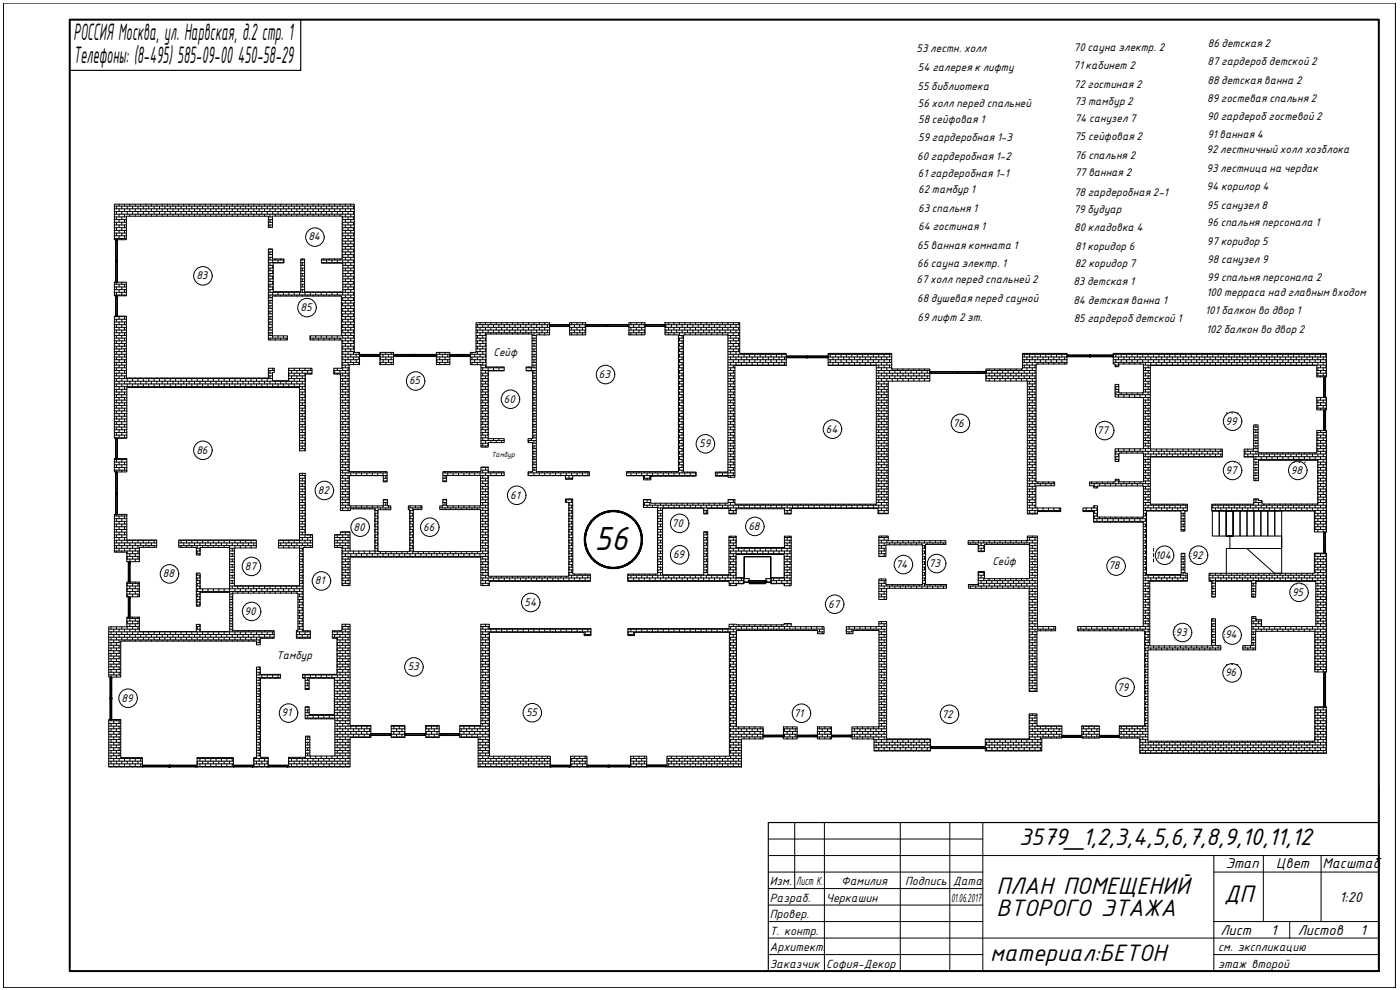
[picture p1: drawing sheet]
<svg xmlns="http://www.w3.org/2000/svg" width="420mm" height="297mm" viewBox="0 0 420 297" stroke-linecap="round" stroke-linejoin="round" font-family="sans-serif">
<defs><g id="words">
<text font-size="9.6" x="178.4" y="164.9">56</text>
<g font-size="7.7">
<text x="22.1" y="12.1">РОССИЯ Москва, ул. Нарвская, д.2 стр. 1</text>
<text x="22.1" y="18.9">Телефоны: (8-495) 585-09-00 450-58-29</text>
<text x="305.9" y="253.6">3579_1,2,3,4,5,6,7,8,9,10,11,12</text>
<text x="299.1" y="268.3">ПЛАН ПОМЕЩЕНИЙ</text>
<text x="299.1" y="274.9">ВТОРОГО ЭТАЖА</text>
<text x="367.3" y="270.5">ДП</text>
<text x="297.2" y="288.3">материал:БЕТОН</text>
</g>
<g font-size="4.6">
<text x="367.9" y="260.4">Этап</text>
<text x="383" y="260.4">Цвет</text>
<text x="396.9" y="260.4">Масштаб</text>
<text x="402" y="270.5">1:20</text>
<text x="366.3" y="280.5">Лист</text>
<text x="381.5" y="280.5">1</text>
<text x="389.5" y="280.5">Листов</text>
<text x="408.3" y="280.5">1</text>
</g>
<g font-size="3.8">
<text x="231" y="265.6">Изм.</text>
<text x="239" y="265.6">Лист К.</text>
<text x="252.4" y="265.6">Фамилия</text>
<text x="271.6" y="265.6">Подпись</text>
<text x="286" y="265.6">Дата</text>
<text x="231" y="270.6">Разраб.</text>
<text x="231" y="275.5">Провер.</text>
<text x="247.9" y="270.6">Черкашин</text>
<text x="285.4" y="270.6">01.06.2017</text>
<text x="231" y="280.5">Т. контр.</text>
<text x="231" y="285.4">Архитект.</text>
<text x="365.6" y="285.4">см. экспликацию</text>
<text x="231" y="290.4">Заказчик</text>
<text x="247.9" y="290.4">София-Декор</text>
<text x="365.6" y="290.4">этаж второй</text>
</g>
<g font-size="3.2">
<text x="275.1" y="15.5">53 лестн. холл</text>
<text x="322.3" y="15.3">70 сауна электр. 2</text>
<text x="362.5" y="14.1">86 детская 2</text>
<text x="275.5" y="21.4">54 галерея к лифту</text>
<text x="322.2" y="20.7">71кабинет 2</text>
<text x="362.4" y="19.6">87гардероб детской 2</text>
<text x="275.4" y="27">55 библиотека</text>
<text x="322.3" y="26.3">72 гостиная 2</text>
<text x="362.4" y="25.2">88 детская ванна 2</text>
<text x="275.5" y="32.2">56 холл перед спальней</text>
<text x="322.4" y="31.6">73 тамбур 2</text>
<text x="362.3" y="35.9">90 гардероб гостевой 2</text>
<text x="362.3" y="30.7">89 гостевая спальня 2</text>
<text x="275.5" y="36.9">58 сейфовая 1</text>
<text x="322.5" y="36.6">74 санузел 7</text>
<text x="362.4" y="41.4">91ванная 4</text>
<text x="275.5" y="42.3">59 гардеробная 1-3</text>
<text x="322.4" y="42.1">75 сейфовая 2</text>
<text x="322.5" y="47.6">76 спальня 2</text>
<text x="362.1" y="46">92 лестничный холл хозблока</text>
<text x="275.2" y="48.1">60 гардеробная 1-2</text>
<text x="275.5" y="53">61гардеробная 1-1</text>
<text x="322.5" y="52.9">77ванная 2</text>
<text x="362.1" y="51.5">93 лестница на чердак</text>
<text x="275.6" y="57.9">62 тамбур 1</text>
<text x="322.3" y="58.7">78 гардеробная 2-1</text>
<text x="362.1" y="57">94 корилор 4</text>
<text x="275.6" y="63.5">63 спальня 1</text>
<text x="322.2" y="63.8">79 будуар</text>
<text x="362.2" y="62.6">95 санузел 8</text>
<text x="275.6" y="69.1">64 гостиная 1</text>
<text x="322.4" y="69.2">80 кладовка 4</text>
<text x="362.2" y="67.9">96 спальня персонала 1</text>
<text x="92.6" y="72.2">84</text>
<text x="275.3" y="74.6">65 ванная комната 1</text>
<text x="322.7" y="74.9">81коридор 6</text>
<text x="362.2" y="73.5">97коридор 5</text>
<text x="58.9" y="83.8">83</text>
<text x="275.3" y="80">66 сауна электр. 1</text>
<text x="322.5" y="80.2">82 коридор 7</text>
<text x="362.3" y="79">98 санузел 9</text>
<text x="275.1" y="85">67холл перед спальней 2</text>
<text x="322.1" y="85.6">83 детская 1</text>
<text x="362.1" y="88.9">100 терраса над главным входом</text>
<text x="362.3" y="84.2">99 спальня персонала 2</text>
<text x="90.2" y="93.3">85</text>
<text x="275.3" y="90.5">68 душевая перед сауной</text>
<text x="322.1" y="91.3">84 детская ванна 1</text>
<text x="361.7" y="94.3">101балкон во двор 1</text>
<text x="275.3" y="96.3">69 лифт 2 эт.</text>
<text x="322.2" y="96.5">85 гардероб детской 1</text>
<text x="362" y="99.9">102 балкон во двор 2</text>
<text x="148.1" y="106.7">Сейф</text>
<text x="179.8" y="113.4">63</text>
<text x="122.8" y="115.3">65</text>
<text x="151.2" y="120.8">60</text>
<text x="247.9" y="129.8">64</text>
<text x="285.9" y="128">76</text>
<text x="329.2" y="130.2">77</text>
<text x="367.8" y="127.4">99</text>
<text x="58.9" y="136.1">86</text>
<text x="209.9" y="134.2">59</text>
<text x="367.8" y="142.2">97</text>
<text x="387.4" y="142.2">98</text>
<text x="95.4" y="148.2">82</text>
<text x="153.1" y="149.6">61</text>
<text x="106.1" y="159.2">80</text>
<text x="127" y="159.2">66</text>
<text x="201.7" y="158">70</text>
<text x="224.6" y="158.9">68</text>
<text x="202" y="167.5">69</text>
<text x="346.7" y="167.6">104</text>
<text x="357.6" y="167.6">92</text>
<text x="48.9" y="173.2">88</text>
<text x="73.5" y="170.9">87</text>
<text x="268.8" y="170.4">74</text>
<text x="278.8" y="170.1">73</text>
<text x="297.8" y="169.5">Сейф</text>
<text x="332.6" y="170.8">78</text>
<text x="94.5" y="175.3">81</text>
<text x="387.8" y="178.7">95</text>
<text x="73.4" y="184.5">90</text>
<text x="157.4" y="181.8">54</text>
<text x="248.5" y="182.3">67</text>
<text x="352.8" y="190.8">93</text>
<text x="367.7" y="191.6">94</text>
<text x="82.9" y="197.9">Тамбур</text>
<text x="122.4" y="201.1">53</text>
<text x="367.7" y="202.9">96</text>
<text x="335.3" y="207.2">79</text>
<text x="36.5" y="210.5">89</text>
<text x="84.5" y="215">91</text>
<text x="157.9" y="214.9">55</text>
<text x="238.2" y="215">71</text>
<text x="282.6" y="215.3">72</text>
</g>
<text font-size="2.1" x="147.5" y="137.2">Тамбур</text>
</g></defs>
<g fill="none" stroke="#000" stroke-width=".3">
<path d="M34.3 61.3h72v44.4h1.6v3.7h-3.1v32.1h11.4v3.1h-1.2v-1.9h-10.2v9.1h10.2v-1.9h1.3v1.9h1v1.1h-3.9v12.6h9.6v-12.6h-.4v-1.1h4v1.1h-2.6v12.6h20.2v-12.6h-12.2v-1.1h.9v-2h1.1v2h10.2v-9.1h-10.2v1.8h-1.1v-3h11.4v-1.4h2.2v1.5h4.8v1.1h-4.8v30.2h24.2v-22.2h-1v-1h2.2v22.6h5.3v2.1h-30.3v1.3h-2.6v-8.5h-39.2v8.5h-2.5v-11.4h-2.2v-3.8h1.8v-.9h2.9v5.7h7.4v-12.6h-7.4v.5h-2.9v-41h-2v-1.7h2.4v-8.5h-9.6v-1.2h9.5v-12h-20.8v12h4.6v1.2h-5.8v-27.3h1.3v3h3.4v1.2h-3.2v8.6h8.3v-9.8h1.1v9.9h11.5v-8.7h-6.4v-1.2h6.2v-12.9h-20.9v3.4h-1.3v-3.3h-42.6v7h-3.6zM34.3 71.5h3.6M34.3 70.7h3.6M34.3 69.9h3.6M34.3 69.1h3.6M34.3 68.3h3.6M34.3 67.5h3.6M34.3 66.7h3.6M34.3 65.9h3.6M34.3 65.1h3.6M34.3 64.3h72M34.3 63.5h72"/>
<path d="M34.3 62.7h72M34.3 61.8h72M34.7 78.5l.1 5.8zM34.7 78.1h.6v.4h-.6v-.4h.6v6.2v-5.8h-.6zM34.7 72.3l.1 5.8zM34.7 71.9h.6v6.2v-5.8h-.6zM34.9 61.8v.9M34.9 63.5v.8M34.9 65.1v.8M34.9 66.7v.8M34.9 68.3v.8M34.9 69.9v.8"/>
<path d="M34.9 71.5v.4M35.7 61.3v.5M35.7 62.7v.8M35.7 64.3v.8M35.7 65.9v.8M35.7 67.5v.8M35.7 69.1v.8M35.7 70.7v.8M36.6 61.8v.9M36.6 63.5v.8M36.6 65.1v.8M36.6 66.7v.8"/>
<path d="M36.6 68.3v.8M36.6 69.9v.8M36.6 71.5v.4M37.4 61.3v.5M37.4 62.7v.8M37.4 64.3v.8M37.4 65.9v.8M37.4 67.5v.8M37.4 69.1v.8M37.4 70.7v.8M38.2 61.8v.9M38.2 63.5v.8"/>
<path d="M39 61.3v.5M39 62.7v.8M39 64.3v.6M39.8 61.8v.9M39.8 63.5v.8M40.6 61.3v.5M40.6 62.7v.8M40.6 64.3v.6M41.4 61.8v.9M41.4 63.5v.8M42.2 61.3v.5M42.2 62.7v.8"/>
<path d="M42.2 64.3v.6M43 61.8v.9M43 63.5v.8M43.8 61.3v.5M43.8 62.7v.8M43.8 64.3v.6M44.6 61.8v.9M44.6 63.5v.8M45.4 61.3v.5M45.4 62.7v.8M45.4 64.3v.6M46.3 61.8v.9"/>
<path d="M46.3 63.5v.8M47.1 61.3v.5M47.1 62.7v.8M47.1 64.3v.6M47.9 61.8v.9M47.9 63.5v.8M48.7 61.3v.5M48.7 62.7v.8M48.7 64.3v.6M49.5 61.8v.9M49.5 63.5v.8M50.3 61.3v.5"/>
<path d="M50.3 62.7v.8M50.3 64.3v.6M51.1 61.8v.9M51.1 63.5v.8M51.9 61.3v.5M51.9 62.7v.8M51.9 64.3v.6M52.7 61.8v.9M52.7 63.5v.8M53.5 61.3v.5M53.5 62.7v.8M53.5 64.3v.6"/>
<path d="M54.3 61.8v.9M54.3 63.5v.8M55.1 61.3v.5M55.1 62.7v.8M55.1 64.3v.6M56 61.8v.9M56 63.5v.8M56.8 61.3v.5M56.8 62.7v.8M56.8 64.3v.6M57.6 61.8v.9M57.6 63.5v.8"/>
<path d="M58.4 61.3v.5M58.4 62.7v.8M58.4 64.3v.6M59.2 61.8v.9M59.2 63.5v.8M60 61.3v.5M60 62.7v.8M60 64.3v.6M60.8 61.8v.9M60.8 63.5v.8M61.6 61.3v.5M61.6 62.7v.8"/>
<path d="M61.6 64.3v.6M62.4 61.8v.9M62.4 63.5v.8M63.2 61.3v.5M63.2 62.7v.8M63.2 64.3v.6M64 61.8v.9M64 63.5v.8M64.8 61.3v.5M64.8 62.7v.8M64.8 64.3v.6M65.7 61.8v.9"/>
<path d="M65.7 63.5v.8M66.5 61.3v.5M66.5 62.7v.8M66.5 64.3v.6M67.3 61.8v.9M67.3 63.5v.8M68.1 61.3v.5M68.1 62.7v.8M68.1 64.3v.6M68.9 61.8v.9M68.9 63.5v.8M69.7 61.3v.5"/>
<path d="M69.7 62.7v.8M69.7 64.3v.6M70.5 61.8v.9M70.5 63.5v.8M71.3 61.3v.5M71.3 62.7v.8M71.3 64.3v.6M72.1 61.8v.9M72.1 63.5v.8M72.9 61.3v.5M72.9 62.7v.8M72.9 64.3v.6"/>
<path d="M73.7 61.8v.9M73.7 63.5v.8M74.6 61.3v.5M74.6 62.7v.8M74.6 64.3v.6M75.4 61.8v.9M75.4 63.5v.8M76.2 61.3v.5M76.2 62.7v.8M76.2 64.3v.6M77 61.8v.9M77 63.5v.8"/>
<path d="M77.8 61.3v.5M77.8 62.7v.8M77.8 64.3v.6M78.6 61.8v.9M78.6 63.5v.8M79.4 61.3v.5M79.4 62.7v.8M79.4 64.3v.6M80.2 61.8v.9M80.2 63.5v.8M80.5 79.6h1.5M80.5 78.8h4.7"/>
<path d="M80.5 78h4.7M80.5 77.2h1.3M80.5 76.4h1.3M80.5 75.6h1.3M80.5 74.8h1.3M80.5 67.5h1.3M80.5 66.7h1.3M80.5 65.9h1.3M80.5 65.1h1.3M81 61.3v.5M81 62.7v.8M81 64.3v.8"/>
<path d="M81 65.9v.8M81 67.5v.7M81 74.7v.1M81 75.6v.8M81 77.2v.8M81 78.8v.8M81.8 61.8v.9M81.8 63.5v.8M81.8 78v.8M81.8 79.6v.8M82.6 61.3v.5M82.6 62.7v.8"/>
<path d="M82.6 64.3v.5M82.6 77.7v.3M82.6 78.8v.1M83.4 61.8v.9M83.4 63.5v.8M83.4 78v.8M84.3 61.3v.5M84.3 62.7v.8M84.3 64.3v.5M84.3 77.7v.3M84.3 78.8v.1M85.1 61.8v.9"/>
<path d="M85.1 63.5v.8M85.1 78v.8M85.9 61.3v.5M85.9 62.7v.8M85.9 64.3v.5M86.7 61.8v.9M86.7 63.5v.8M87.5 61.3v.5M87.5 62.7v.8M87.5 64.3v.5M88.3 61.8v.9M88.3 63.5v.8"/>
<path d="M89.1 61.3v.5M89.1 62.7v.8M89.1 64.3v.5M89.9 61.8v.9M89.9 63.5v.8M90.3 79.6h1.1M90.3 78.8h1.1M90.3 78h1.1M90.7 61.3v.5M90.7 62.7v.8M90.7 64.3v.5M90.7 77.7v.3"/>
<path d="M90.7 78.8v.8M91.5 61.8v.9M91.5 63.5v.8M92.3 61.3v.5M92.3 62.7v.8M92.3 64.3v.5M93.1 61.8v.9M93.1 63.5v.8M94 61.3v.5M94 62.7v.8M94 64.3v.5M94.8 61.8v.9"/>
<path d="M94.8 63.5v.8M95.6 61.3v.5M95.6 62.7v.8M95.6 64.3v.5M96.4 61.8v.9M96.4 63.5v.8M96.5 78.8h9.8M96.5 78h9.8M97.2 61.3v.5M97.2 62.7v.8M97.2 64.3v.5M97.2 77.7v.3"/>
<path d="M97.2 78.8v.1M98 61.8v.9M98 63.5v.8M98 78v.8M98.8 61.3v.5M98.8 62.7v.8M98.8 64.3v.5M98.8 77.7v.3M98.8 78.8v.1M99.6 61.8v.9M99.6 63.5v.8M99.6 78v.8"/>
<path d="M100.4 61.3v.5M100.4 62.7v.8M100.4 64.3v.5M100.4 77.7v.3M100.4 78.8v.1M101.2 61.8v.9M101.2 63.5v.8M101.2 78v.8M102 61.3v.5M102 62.7v.8M102 64.3v.5M102 77.7v.3"/>
<path d="M102 78.8v.1M102.7 77.2h3.6M102.7 76.4h3.6M102.7 75.6h3.6M102.7 74.8h3.6M102.7 74h3.6M102.7 73.2h3.6M102.7 72.4h3.6M102.7 71.5h3.6M102.7 70.7h3.6M102.7 69.9h3.6M102.7 69.1h3.6"/>
<path d="M102.7 68.3h3.6M102.7 67.5h3.6M102.7 66.7h3.6M102.7 65.9h3.6M102.7 65.1h3.6M102.8 61.8v.9M102.8 63.5v.8M102.8 65.1v.8M102.8 66.7v.8M102.8 68.3v.8M102.8 69.9v.8M102.8 71.5v.9"/>
<path d="M102.8 73.2v.8M102.8 74.8v.8M102.8 76.4v.8M102.8 78v.8M102.9 79.6h3.4M103.7 61.3v.5M103.7 62.7v.8M103.7 64.3v.8M103.7 65.9v.8M103.7 67.5v.8M103.7 69.1v.8M103.7 70.7v.8"/>
<path d="M103.7 72.4v.8M103.7 74v.8M103.7 75.6v.8M103.7 77.2v.8M103.7 78.8v.8M104.5 61.8v.9M104.5 63.5v.8M104.5 65.1v.8M104.5 66.7v.8M104.5 68.3v.8M104.5 69.9v.8M104.5 71.5v.9"/>
<path d="M104.5 73.2v.8M104.5 74.8v.8M104.5 76.4v.8M104.5 78v.8M104.5 79.6v.8M105.3 61.3v.5M105.3 62.7v.8M105.3 64.3v.8M105.3 65.9v.8M105.3 67.5v.8M105.3 69.1v.8M105.3 70.7v.8"/>
<path d="M105.3 72.4v.8M105.3 74v.8M105.3 75.6v.8M105.3 77.2v.8M105.3 78.8v.8M106.1 61.8v.9M106.1 63.5v.8M106.1 65.1v.8M106.1 66.7v.8M106.1 68.3v.8M106.1 69.9v.8M106.1 71.5v.9"/>
<path d="M106.1 73.2v.8M106.1 74.8v.8M106.1 76.4v.8M106.1 78v.8M106.1 79.6v.8M34.3 84.7h3.6v4h-3.6zM34.3 94.9h3.6v18.5h42.6v-2.9h1.8v1.2h-.5v2.5h4.8v-3.7h7v1.7h-2v23.1h-1.7v-19h-51.8v15.2h-3.8zM34.3 99.8h3.6M34.3 99h3.6M34.3 98.2h3.6M34.3 97.4h3.6M34.3 96.6h3.6"/>
<path d="M34.3 95.8h3.6M34.3 95h3.6M34.3 88.5h3.6M34.3 87.7h3.6M34.3 86.9h3.6M34.3 86.1h3.6M34.3 85.3h3.6M34.7 84.3h.6v.4h-.6zM34.7 94.5h.6v.4h-.6zM34.7 89.1l.1 5.4zM34.7 88.7h.6v5.8v-5.4h-.6zM34.9 84.7v.6"/>
<path d="M34.9 86.1v.8M34.9 87.7v.8M34.9 94.9v.1M34.9 95.8v.8M34.9 97.4v.8M34.9 99v.8M35.7 85.3v.8M35.7 86.9v.8M35.7 88.5v.2M35.7 95v.8M35.7 96.6v.8M35.7 98.2v.8"/>
<path d="M35.7 99.8v.8M36.6 84.7v.6M36.6 86.1v.8M36.6 87.7v.8M36.6 94.9v.1M36.6 95.8v.8M36.6 97.4v.8M36.6 99v.8M37.4 85.3v.8M37.4 86.9v.8M37.4 88.5v.2M37.4 95v.8"/>
<path d="M37.4 96.6v.8M37.4 98.2v.8M37.4 99.8v.8M80.5 99.8h1.2M80.5 99h1.2M80.5 98.2h1.2M80.5 97.4h1.2M80.5 96.6h1.2M80.5 95.8h1.2M80.5 95h1.2M80.5 88.5h25.8M80.5 87.7h25.8"/>
<path d="M80.5 86.9h1.5M80.5 86.1h1.5M80.5 85.3h1.5M80.5 94.2h1.2M80.5 93.4h1.2M80.5 92.6h1.2M80.5 91.8h1.2M80.5 90.9h1.2M80.5 90.1h1.2M80.5 89.3h1.2M80.5 84.5h1.5M80.5 83.7h1.5"/>
<path d="M80.5 82.9h1.5M80.5 82.1h1.5M80.5 81.2h1.5M80.5 80.4h1.5M81 80.4v.8M81 82.1v.8M81 83.7v.8M81 85.3v.8M81 86.9v.8M81 88.5v.8M81 90.1v.8M81 91.8v.8"/>
<path d="M81 93.4v.8M81 95v.8M81 96.6v.8M81 98.2v.8M81 99.8v.8M81.8 81.2v.9M81.8 82.9v.8M81.8 84.5v.8M81.8 86.1v.8M81.8 87.7v.8M82.6 87.5v.2M82.6 88.5v.3"/>
<path d="M83.4 87.7v.8M84.3 87.5v.2M84.3 88.5v.3M85.1 87.7v.8M85.9 87.5v.2M85.9 88.5v.3M86.7 87.7v.8M87.5 87.5v.2M87.5 88.5v.3M88.3 87.7v.8M89.1 87.5v.2M89.1 88.5v.3"/>
<path d="M89.9 87.7v.8M90.3 86.9h1.1M90.3 86.1h1.1M90.3 85.3h1.1M90.3 84.5h1.1M90.3 83.7h1.1M90.3 82.9h1.1M90.3 82.1h1.1M90.3 81.2h1.1M90.3 80.4h1.1M90.7 80.4v.8M90.7 82.1v.8"/>
<path d="M90.7 83.7v.8M90.7 85.3v.8M90.7 86.9v.8M90.7 88.5v.3M91.5 87.7v.8M92.3 87.6v.1M92.3 88.5v.3M93.1 87.7v.8M94 87.6v.1M94 88.5v.3M94.8 87.7v.8M95.6 87.6v.1"/>
<path d="M95.6 88.5v.3M96.4 87.7v.8M97.2 87.6v.1M97.2 88.5v.3M98 87.7v.8M98.8 87.6v.1M98.8 88.5v.3M99.6 87.7v.8M100.4 87.6v.1M100.4 88.5v.3M101.2 87.7v.8M102 87.6v.1"/>
<path d="M102 88.5v.3M102.5 99.8h3.8M102.5 99h3.8M102.5 98.2h3.8M102.5 97.4h3.8M102.5 96.6h3.8M102.5 95.8h3.8M102.5 95h3.8M102.5 94.2h3.8M102.5 93.4h3.8M102.5 92.6h3.8M102.5 91.8h3.8"/>
<path d="M102.5 90.9h3.8M102.5 90.1h3.8M102.5 89.3h3.8M102.8 87.7v.8M102.8 89.3v.8M102.8 90.9v.9M102.8 92.6v.8M102.8 94.2v.8M102.8 95.8v.8M102.8 97.4v.8M102.8 99v.8M102.9 86.9h3.4"/>
<path d="M102.9 86.1h3.4M102.9 85.3h3.4M102.9 84.5h3.4M102.9 83.7h3.4M102.9 82.9h3.4M102.9 82.1h3.4M102.9 81.2h3.4M102.9 80.4h3.4M103.7 80.4v.8M103.7 82.1v.8M103.7 83.7v.8M103.7 85.3v.8"/>
<path d="M103.7 86.9v.8M103.7 88.5v.8M103.7 90.1v.8M103.7 91.8v.8M103.7 93.4v.8M103.7 95v.8M103.7 96.6v.8M103.7 98.2v.8M103.7 99.8v.8M104.5 81.2v.9M104.5 82.9v.8M104.5 84.5v.8"/>
<path d="M104.5 86.1v.8M104.5 87.7v.8M104.5 89.3v.8M104.5 90.9v.9M104.5 92.6v.8M104.5 94.2v.8M104.5 95.8v.8M104.5 97.4v.8M104.5 99v.8M105.3 80.4v.8M105.3 82.1v.8M105.3 83.7v.8"/>
<path d="M105.3 85.3v.8M105.3 86.9v.8M105.3 88.5v.8M105.3 90.1v.8M105.3 91.8v.8M105.3 93.4v.8M105.3 95v.8M105.3 96.6v.8M105.3 98.2v.8M105.3 99.8v.8M106.1 81.2v.9M106.1 82.9v.8"/>
<path d="M106.1 84.5v.8M106.1 86.1v.8M106.1 87.7v.8M106.1 89.3v.8M106.1 90.9v.9M106.1 92.6v.8M106.1 94.2v.8M106.1 95.8v.8M106.1 97.4v.8M106.1 99v.8M142.9 96.8h22v3.7h-3.9v41h15.9v1.2h-5v1.1h-2.2v-1.1h-11.2v-1.1h1.3v-8.8h-1.3v-1.2h1.3v-20.3h-1.9v-1.2h1.8v-9.9h-13.8v9.9h5.4v1.2h-4.8v20.3h4.8v1.2h-4.8v1.4h-2.2v-24.8h-3.1v-3.7h1.7zM142.9 99.8h22"/>
<path d="M142.9 99h22M142.9 98.2h22M142.9 97.4h22M143.3 97.4v.8M143.3 99v.8M144.1 96.8v.6M144.1 98.2v.8M144.1 99.8v.8M144.9 97.4v.8M144.9 99v.8M145.7 96.8v.6M145.7 98.2v.8"/>
<path d="M145.7 99.8v.8M146.5 97.4v.8M146.5 99v.8M147.3 96.8v.6M147.3 98.2v.8M147.3 99.8v.4M148.1 97.4v.8M148.1 99v.8M148.9 96.8v.6M148.9 98.2v.8M148.9 99.8v.4M149.7 97.4v.8"/>
<path d="M149.7 99v.8M150.5 96.8v.6M150.5 98.2v.8M150.5 99.8v.4M151.3 97.4v.8M151.3 99v.8M152.2 96.8v.6M152.2 98.2v.8M152.2 99.8v.4M153 97.4v.8M153 99v.8M153.8 96.8v.6"/>
<path d="M153.8 98.2v.8M153.8 99.8v.4M154.6 97.4v.8M154.6 99v.8M155.4 96.8v.6M155.4 98.2v.8M155.4 99.8v.4M156.2 97.4v.8M156.2 99v.8M157 96.8v.6M157 98.2v.8M157 99.8v.4"/>
<path d="M157.8 97.4v.8M157.8 99v.8M158.6 96.8v.6M158.6 98.2v.8M158.6 99.8v.4M159.4 97.4v.8M159.4 99v.8M160.2 96.8v.6M160.2 98.2v.8M160.2 99.8v.8M161.1 97.4v.8M161.1 99v.8"/>
<path d="M161.9 96.8v.6M161.9 98.2v.8M161.9 99.8v.7M162.7 97.4v.8M162.7 99v.8M163.5 96.8v.6M163.5 98.2v.8M163.5 99.8v.7M164.3 97.4v.8M164.3 99v.8M164.9 97.4h.4v.6h-.4zM165.3 97.4l5.3 .1z"/>
<path d="M165.3 97.8l5.3 .2v-.6h.3v.6zM170.9 96.8h4.9v3.7h-4.9zM170.9 99.8h4.9M170.9 99h4.9M170.9 98.2h4.9M170.9 97.4h4.9M171.6 96.8v.6M171.6 98.2v.8M171.6 99.8v.7M172.4 97.4v.8M172.4 99v.8M173.2 96.8v.6"/>
<path d="M173.2 98.2v.8M173.2 99.8v.7M174 97.4v.8M174 99v.8M174.8 96.8v.6M174.8 98.2v.8M174.8 99.8v.7M175.6 97.4v.8M175.6 99v.8M175.8 97.4h.4v.6h-.4zM176.2 97.4l5.9 .1zM176.2 97.8l5.9 .2v-.6h.3v.6h-.3v-.6h.3v.6z"/>
<path d="M182.4 97.4l6 .1zM182.4 97.8l6 .1v-.5h.3v.5zM188.7 96.8h4.9v3.7h-4.9zM188.7 99.8h4.9M188.7 99h4.9M188.7 98.2h4.9M188.7 97.4h4.9M189.3 96.8v.6M189.3 98.2v.8M189.3 99.8v.7M190.2 97.4v.8M190.2 99v.8"/>
<path d="M191 96.8v.6M191 98.2v.8M191 99.8v.7M191.8 97.4v.8M191.8 99v.8M192.6 96.8v.6M192.6 98.2v.8M192.6 99.8v.7M193.4 97.4v.8M193.4 99v.8M193.6 97.4h.4v.5h-.4zM194 97.4l5.2 .1z"/>
<path d="M194 97.8l5.2 .1v-.5h.4v.5zM199.6 96.8h22.4v9.2h14v3.6h-15.4v33.6h-2.1v-.3h-3.8v-1.3h3.8v-41.1h-13.4v41.1h3.8v1.3h-13.6v1.1h-2.2v-1.3h-5.1v-1.2h15.6v-41h-4zM199.6 99.8h22.4M199.6 99h22.4M199.6 98.2h22.4M199.6 97.4h22.4M199.9 97.4v.8M199.9 99v.8M200.7 96.8v.6M200.7 98.2v.8M200.7 99.8v.7M201.5 97.4v.8"/>
<path d="M201.5 99v.8M202.3 96.8v.6M202.3 98.2v.8M202.3 99.8v.7M203.1 97.4v.8M203.1 99v.8M203.9 96.8v.6M203.9 98.2v.8M203.9 99.8v.8M204.7 97.4v.8M204.7 99v.8M205.5 96.8v.6"/>
<path d="M205.5 98.2v.8M205.5 99.8v.7M206.3 97.4v.8M206.3 99v.8M207.1 96.8v.6M207.1 98.2v.8M207.1 99.8v.7M207.9 97.4v.8M207.9 99v.8M208.8 96.8v.6M208.8 98.2v.8M208.8 99.8v.7"/>
<path d="M209.6 97.4v.8M209.6 99v.8M210.4 96.8v.6M210.4 98.2v.8M210.4 99.8v.7M211.2 97.4v.8M211.2 99v.8M212 96.8v.6M212 98.2v.8M212 99.8v.7M212.8 97.4v.8M212.8 99v.8"/>
<path d="M213.6 96.8v.6M213.6 98.2v.8M213.6 99.8v.7M214.4 97.4v.8M214.4 99v.8M215.2 96.8v.6M215.2 98.2v.8M215.2 99.8v.7M216 97.4v.8M216 99v.8M216.8 96.8v.6M216.8 98.2v.8"/>
<path d="M216.8 99.8v.7M217.6 97.4v.8M217.6 99v.8M218.5 96.8v.6M218.5 98.2v.8M218.5 99.8v.7M219.3 97.4v.8M219.3 99v.8M220.1 96.8v.6M220.1 98.2v.8M220.1 99.8v.8M220.9 97.4v.8"/>
<path d="M220.9 99v.8M221.7 96.8v.6M221.7 98.2v.8M221.7 99.8v.8M34.3 119.2h3.8M34.3 118.4h3.8M34.3 117.6h3.8M34.3 116.8h3.8M34.3 116h57.3M34.3 115.2h57.3M34.3 114.4h57.3M34.3 113.6h47.5"/>
<path d="M34.3 112.8h3.6M34.3 112h3.6M34.3 111.2h3.6M34.3 110.3h3.6M34.3 109.5h3.6M34.3 108.7h3.6M34.3 107.9h3.6M34.3 107.1h3.6M34.3 106.3h3.6M34.3 105.5h3.6M34.3 104.7h3.6M34.3 103.9h3.6"/>
<path d="M34.3 103.1h3.6M34.3 102.3h3.6M34.3 101.5h3.6M34.3 100.6h3.6M34.9 100.6v.9M34.9 102.3v.8M34.9 103.9v.8M34.9 105.5v.8M34.9 107.1v.8M34.9 108.7v.8M34.9 110.3v.9M34.9 112v.8"/>
<path d="M34.9 113.6v.8M34.9 115.2v.8M34.9 116.8v.8M34.9 118.4v.8M35.7 101.5v.8M35.7 103.1v.8M35.7 104.7v.8M35.7 106.3v.8M35.7 107.9v.8M35.7 109.5v.8M35.7 111.2v.8M35.7 112.8v.8"/>
<path d="M35.7 114.4v.8M35.7 116v.8M35.7 117.6v.8M35.7 119.2v.9M36.6 100.6v.9M36.6 102.3v.8M36.6 103.9v.8M36.6 105.5v.8M36.6 107.1v.8M36.6 108.7v.8M36.6 110.3v.9M36.6 112v.8"/>
<path d="M36.6 113.6v.8M36.6 115.2v.8M36.6 116.8v.8M36.6 118.4v.8M37.4 101.5v.8M37.4 103.1v.8M37.4 104.7v.8M37.4 106.3v.8M37.4 107.9v.8M37.4 109.5v.8M37.4 111.2v.8M37.4 112.8v.8"/>
<path d="M37.4 114.4v.8M37.4 116v.8M37.4 117.6v.8M37.4 119.2v.9M38.2 113.6v.8M38.2 115.2v.8M39 113.4v.2M39 114.4v.8M39 116v.3M39.8 113.6v.8M39.8 115.2v.8M40.6 113.4v.2"/>
<path d="M40.6 114.4v.8M40.6 116v.3M41.4 113.6v.8M41.4 115.2v.8M42.2 113.4v.2M42.2 114.4v.8M42.2 116v.3M43 113.6v.8M43 115.2v.8M43.8 113.4v.2M43.8 114.4v.8M43.8 116v.3"/>
<path d="M44.6 113.6v.8M44.6 115.2v.8M45.4 113.4v.2M45.4 114.4v.8M45.4 116v.3M46.3 113.6v.8M46.3 115.2v.8M47.1 113.4v.2M47.1 114.4v.8M47.1 116v.3M47.9 113.6v.8M47.9 115.2v.8"/>
<path d="M48.7 113.4v.2M48.7 114.4v.8M48.7 116v.3M49.5 113.6v.8M49.5 115.2v.8M50.3 113.4v.2M50.3 114.4v.8M50.3 116v.3M51.1 113.6v.8M51.1 115.2v.8M51.9 113.4v.2M51.9 114.4v.8"/>
<path d="M51.9 116v.3M52.7 113.6v.8M52.7 115.2v.8M53.5 113.4v.2M53.5 114.4v.8M53.5 116v.3M54.3 113.6v.8M54.3 115.2v.8M55.1 113.4v.2M55.1 114.4v.8M55.1 116v.3M56 113.6v.8"/>
<path d="M56 115.2v.8M56.8 113.4v.2M56.8 114.4v.8M56.8 116v.3M57.6 113.6v.8M57.6 115.2v.8M58.4 113.4v.2M58.4 114.4v.8M58.4 116v.3M59.2 113.6v.8M59.2 115.2v.8M60 113.4v.2"/>
<path d="M60 114.4v.8M60 116v.3M60.8 113.6v.8M60.8 115.2v.8M61.6 113.4v.2M61.6 114.4v.8M61.6 116v.3M62.4 113.6v.8M62.4 115.2v.8M63.2 113.4v.2M63.2 114.4v.8M63.2 116v.3"/>
<path d="M64 113.6v.8M64 115.2v.8M64.8 113.4v.2M64.8 114.4v.8M64.8 116v.3M65.7 113.6v.8M65.7 115.2v.8M66.5 113.4v.2M66.5 114.4v.8M66.5 116v.3M67.3 113.6v.8M67.3 115.2v.8"/>
<path d="M68.1 113.4v.2M68.1 114.4v.8M68.1 116v.3M68.9 113.6v.8M68.9 115.2v.8M69.7 113.4v.2M69.7 114.4v.8M69.7 116v.3M70.5 113.6v.8M70.5 115.2v.8M71.3 113.4v.2M71.3 114.4v.8"/>
<path d="M71.3 116v.3M72.1 113.6v.8M72.1 115.2v.8M72.9 113.4v.2M72.9 114.4v.8M72.9 116v.3M73.7 113.6v.8M73.7 115.2v.8M74.6 113.4v.2M74.6 114.4v.8M74.6 116v.3M75.4 113.6v.8"/>
<path d="M75.4 115.2v.8M76.2 113.4v.2M76.2 114.4v.8M76.2 116v.3M77 113.6v.8M77 115.2v.8M77.8 113.4v.2M77.8 114.4v.8M77.8 116v.3M78.6 113.6v.8M78.6 115.2v.8M79.4 113.4v.2"/>
<path d="M79.4 114.4v.8M79.4 116v.3M80.2 113.6v.8M80.2 115.2v.8M80.5 112.8h1.3M80.5 112h1.3M80.5 111.2h1.8M80.5 101.5h5.8M80.5 100.6h1.2M81 101.5v.5M81 111.2v.8M81 112.8v.8"/>
<path d="M81 114.4v.8M81 116v.3M81.8 100.8v.7M81.8 110.5v.7M81.8 114.2v.2M81.8 115.2v.8M82.6 101.5v.5M82.6 114.4v.8M82.6 116v.3M83.4 100.8v.7M83.4 114.2v.2M83.4 115.2v.8"/>
<path d="M84.3 101.5v.5M84.3 114.4v.8M84.3 116v.3M85.1 100.8v.7M85.1 114.2v.2M85.1 115.2v.8M85.9 101.5v.5M85.9 114.4v.8M85.9 116v.3M86.6 113.6h5M86.6 112.8h5M86.6 112h7"/>
<path d="M86.6 111.2h7M86.7 110.5v.7M86.7 112v.8M86.7 113.6v.8M86.7 115.2v.8M87.5 111.2v.8M87.5 112.8v.8M87.5 114.4v.8M87.5 116v.3M88.3 110.5v.7M88.3 112v.8M88.3 113.6v.8"/>
<path d="M88.3 115.2v.8M89.1 111.2v.8M89.1 112.8v.8M89.1 114.4v.8M89.1 116v.3M89.9 110.5v.7M89.9 112v.8M89.9 113.6v.8M89.9 115.2v.8M90.7 111.2v.8M90.7 112.8v.8M90.7 114.4v.8"/>
<path d="M90.7 116v.8M90.7 117.6v.8M90.7 119.2v.9M91.5 110.5v.7M91.5 112v.8M91.5 113.6v.8M91.5 115.2v.8M91.5 116.8v.8M91.5 118.4v.8M91.6 118.4h-1.7v.8h1.7M91.6 116.8h-1.7v.8h1.7M92.3 111.2v.8"/>
<path d="M93 101.5h13.3M93.1 100.8v.7M93.1 110.5v.7M93.1 112v.2M94 101.5v.5M94.8 100.8v.7M95.6 101.5v.5M96.4 100.8v.7M97.2 101.5v.5M98 100.8v.7M98.8 101.5v.5M99.6 100.8v.7"/>
<path d="M100.2 112h4.6M100.2 111.2h4.6M100.4 101.5v.5M100.4 111.2v.8M101.2 100.8v.7M101.2 110.5v.7M101.2 112v.2M102 101.5v.5M102 111.2v.8M102.2 119.2h2.6M102.2 118.4h2.6M102.2 117.6h2.6"/>
<path d="M102.2 116.8h2.6M102.2 116h2.6M102.2 115.2h2.6M102.2 114.4h2.6M102.2 113.6h2.6M102.2 112.8h2.6M102.5 100.6h3.8M102.6 110.3h2.2M102.6 109.5h2.2M102.6 108.7h5.3M102.6 107.9h5.3M102.6 107.1h5.3"/>
<path d="M102.6 106.3h5.3M102.6 105.5h3.7M102.6 104.7h3.7M102.6 103.9h3.7M102.6 103.1h3.7M102.6 102.3h3.7M102.8 100.6v.9M102.8 102.3v.8M102.8 103.9v.8M102.8 105.5v.8M102.8 107.1v.8M102.8 108.7v.8"/>
<path d="M102.8 110.3v.9M102.8 112v.8M102.8 113.6v.8M102.8 115.2v.8M102.8 116.8v.8M102.8 118.4v.8M103.7 101.5v.8M103.7 103.1v.8M103.7 104.7v.8M103.7 106.3v.8M103.7 107.9v.8M103.7 109.5v.8"/>
<path d="M103.7 111.2v.8M103.7 112.8v.8M103.7 114.4v.8M103.7 116v.8M103.7 117.6v.8M103.7 119.2v.9M104.5 100.6v.9M104.5 102.3v.8M104.5 103.9v.8M104.5 105.5v.8M104.5 107.1v.8M104.5 108.7v.8"/>
<path d="M104.5 110.3v.9M104.5 112v.8M104.5 113.6v.8M104.5 115.2v.8M104.5 116.8v.8M104.5 118.4v.8M105.3 101.5v.8M105.3 103.1v.8M105.3 104.7v.8M105.3 106.3v.8M105.3 107.9v.8M106.1 100.6v.9"/>
<path d="M106.1 102.3v.8M106.1 103.9v.8M106.1 105.5v.8M106.1 107.1v.8M106.1 108.7v.7M106.9 106.3v.8M106.9 107.9v.8M107.7 105.7v.6M107.7 107.1v.8M107.7 108.7v.7M107.9 106.3h.4v.6h-.4zM108.3 106.3l5.3 .2z"/>
<path d="M108.3 106.8l5.3 .1v-.6h.4v.6zM114 105.7h4.1v3.7h-4.1zM114 108.7h4.1M114 107.9h4.1M114 107.1h4.1M114 106.3h4.1M114.2 105.7v.6M114.2 107.1v.8M114.2 108.7v.7M115 106.3v.8M115 107.9v.8M115.8 105.7v.6"/>
<path d="M115.8 107.1v.8M115.8 108.7v.7M116.6 106.3v.8M116.6 107.9v.8M117.4 105.7v.6M117.4 107.1v.8M117.4 108.7v.7M118.1 106.3h.4v.6h-.4zM118.5 106.3l5.9 .2zM118.5 106.8l5.9 .1v-.6h.4v.6zM124.3 106.3h.4v.6h-.4zM124.7 106.3l6.3 .2z"/>
<path d="M124.7 106.8l6.3 .1zM130.6 106.3h.4v.6h-.4zM131 105.7h4v3.7h-4zM131 108.7h4M131 107.9h4M131 107.1h4M131 106.3h4M131.1 106.3v.8M131.1 107.9v.8M131.9 105.7v.6M131.9 107.1v.8M131.9 108.7v.7"/>
<path d="M132.8 106.3v.8M132.8 107.9v.8M133.6 105.7v.6M133.6 107.1v.8M133.6 108.7v.7M134.4 106.3v.8M134.4 107.9v.8M135 106.3h.4v.6h-.4zM135.4 106.3l5.3 .2zM135.4 106.8l5.3 .1v-.6h.4v.6zM141.2 108.7h4.7M141.2 107.9h4.7"/>
<path d="M141.2 107.1h4.7M141.2 106.3h4.7M141.6 105.7v.6M141.6 107.1v.8M141.6 108.7v.7M142.5 106.3v.8M142.5 107.9v.8M142.9 105.5h3M142.9 104.7h3M142.9 103.9h3M142.9 103.1h3M142.9 102.3h3"/>
<path d="M142.9 101.5h3M142.9 100.6h3M143.3 100.6v.9M143.3 102.3v.8M143.3 103.9v.8M143.3 105.5v.8M143.3 107.1v.8M143.3 108.7v.7M144.1 101.5v.8M144.1 103.1v.8M144.1 104.7v.8M144.1 106.3v.8"/>
<path d="M144.1 107.9v.8M144.3 118.4h2.2v.8h-2.2M144.3 116.8h2.2v.8h-2.2M144.3 115.2h2.2v.8h-2.2M144.3 113.6h2.2v.8h-2.2M144.3 112h2.2v.8h-2.2M144.3 111.2h7M144.3 110.3h7M144.3 109.5h1.6M144.9 100.6v.9M144.9 102.3v.8M144.9 103.9v.8"/>
<path d="M144.9 105.5v.8M144.9 107.1v.8M144.9 108.7v.8M144.9 110.3v.9M144.9 112v.8M144.9 113.6v.8M144.9 115.2v.8M144.9 116.8v.8M144.9 118.4v.8M145.7 101.5v.8M145.7 103.1v.8M145.7 104.7v.8"/>
<path d="M145.7 106.3v.8M145.7 107.9v.8M145.7 109.5v.8M145.7 111.2v.8M145.7 112.8v.8M145.7 114.4v.8M145.7 116v.8M145.7 117.6v.8M145.7 119.2v.9M146.5 110.3v.9M147.3 110.1v.2M147.3 111.2v.1"/>
<path d="M148.1 110.3v.9M148.9 110.1v.2M148.9 111.2v.1M149.7 110.3v.9M150.5 110.1v.2M150.5 111.2v.1M157.9 111.2h3.1M157.9 110.3h3.1M158.6 110.1v.2M158.6 111.2v.1M159.4 110.3v.9M159.7 109.5h1.3"/>
<path d="M159.7 108.7h1.3M159.7 107.9h1.3M159.7 107.1h1.3M159.7 106.3h1.3M159.7 105.5h1.3M159.7 104.7h1.3M159.7 103.9h1.3M159.7 103.1h1.3M159.7 102.3h1.3M159.7 101.5h1.3M159.7 100.6h1.3M159.8 119.2h1.2"/>
<path d="M159.8 118.4h1.2M159.8 117.6h1.2M159.8 116.8h1.2M159.8 116h1.2M159.8 115.2h1.2M159.8 114.4h1.2M159.8 113.6h1.2M159.8 112.8h1.2M159.8 112h1.2M160.2 101.5v.8M160.2 103.1v.8M160.2 104.7v.8"/>
<path d="M160.2 106.3v.8M160.2 107.9v.8M160.2 109.5v.8M160.2 111.2v.8M160.2 112.8v.8M160.2 114.4v.8M160.2 116v.8M160.2 117.6v.8M160.2 119.2v.9M203.6 119.2h1.5M203.6 118.4h1.5M203.6 117.6h1.5"/>
<path d="M203.6 116.8h1.5M203.6 116h1.5M203.6 115.2h1.5M203.6 114.4h1.5M203.6 113.6h1.5M203.6 112.8h1.5M203.6 112h1.5M203.6 111.2h1.5M203.6 110.3h1.5M203.6 109.5h1.5M203.6 108.7h1.5M203.6 107.9h1.5"/>
<path d="M203.6 107.1h1.5M203.6 106.3h1.5M203.6 105.5h1.5M203.6 104.7h1.5M203.6 103.9h1.5M203.6 103.1h1.5M203.6 102.3h1.5M203.6 101.5h1.5M203.6 100.6h1.5M203.9 101.5v.8M203.9 103.1v.8M203.9 104.7v.8"/>
<path d="M203.9 106.3v.8M203.9 107.9v.8M203.9 109.5v.8M203.9 111.2v.8M203.9 112.8v.8M203.9 114.4v.8M203.9 116v.8M203.9 117.6v.8M203.9 119.2v.9M204.7 100.6v.9M204.7 102.3v.8M204.7 103.9v.8"/>
<path d="M204.7 105.5v.8M204.7 107.1v.8M204.7 108.7v.8M204.7 110.3v.9M204.7 112v.8M204.7 113.6v.8M204.7 115.2v.8M204.7 116.8v.8M204.7 118.4v.8M218.5 119.2h2.1M218.5 118.4h2.1M218.5 117.6h2.1"/>
<path d="M218.5 116.8h2.1M218.5 116h2.1M218.5 115.2h2.1M218.5 114.4h2.1M218.5 113.6h2.1M218.5 112.8h2.1M218.5 112h2.1M218.5 111.2h2.1M218.5 110.3h2.1M218.5 109.5h17.5M218.5 108.7h17.5M218.5 107.9h17.5"/>
<path d="M218.5 107.1h17.5M218.5 106.3h17.5M218.5 105.5h3.5M218.5 104.7h3.5M218.5 103.9h3.5M218.5 103.1h3.5M218.5 102.3h3.5M218.5 101.5h3.5M218.5 100.6h3.5M219.3 100.6v.9M219.3 102.3v.8M219.3 103.9v.8"/>
<path d="M219.3 105.5v.8M219.3 107.1v.8M219.3 108.7v.8M219.3 110.3v.9M219.3 112v.8M219.3 113.6v.8M219.3 115.2v.8M219.3 116.8v.8M219.3 118.4v.8M220.1 101.5v.8M220.1 103.1v.8M220.1 104.7v.8"/>
<path d="M220.1 106.3v.8M220.1 107.9v.8M220.1 109.5v.8M220.1 111.2v.8M220.1 112.8v.8M220.1 114.4v.8M220.1 116v.8M220.1 117.6v.8M220.1 119.2v.9M220.9 100.6v.9M220.9 102.3v.8M220.9 103.9v.8"/>
<path d="M220.9 105.5v.8M220.9 107.1v.8M220.9 108.7v.8M221.7 101.5v.8M221.7 103.1v.8M221.7 104.7v.8M221.7 106.3v.8M221.7 107.9v.8M221.7 109.5v.1M222.5 106v.3M222.5 107.1v.8M222.5 108.7v.8"/>
<path d="M223.3 106.3v.8M223.3 107.9v.8M223.3 109.5v.1M224.1 106v.3M224.1 107.1v.8M224.1 108.7v.8M224.9 106.3v.8M224.9 107.9v.8M224.9 109.5v.1M225.7 106v.3M225.7 107.1v.8M225.7 108.7v.8"/>
<path d="M226.5 106.3v.8M226.5 107.9v.8M226.5 109.5v.1M227.3 106v.3M227.3 107.1v.8M227.3 108.7v.8M228.2 106.3v.8M228.2 107.9v.8M228.2 109.5v.1M229 106v.3M229 107.1v.8M229 108.7v.8"/>
<path d="M229.8 106.3v.8M229.8 107.9v.8M229.8 109.5v.1M230.6 106v.3M230.6 107.1v.8M230.6 108.7v.8M231.4 106.3v.8M231.4 107.9v.8M231.4 109.5v.1M232.2 106v.3M232.2 107.1v.8M232.2 108.7v.8"/>
<path d="M233 106.3v.8M233 107.9v.8M233 109.5v.1M233.8 106v.3M233.8 107.1v.8M233.8 108.7v.8M234.6 106.3v.8M234.6 107.9v.8M234.6 109.5v.1M235.4 106v.3M235.4 107.1v.8M235.4 108.7v.8"/>
<path d="M236 106.8h.4v.6h-.4zM236.4 106.8l5.7 .1zM236.4 107.2l5.7 .2v-.6h.4v.6zM242 106.8h.4v.6h-.4zM242.4 106.8l6.1 .1zM242.4 107.2l6.1 .2zM248.2 106.8h.3v.6h-.3zM248.5 109.5h19.1M248.5 108.7h19.1M248.5 107.9h19.1M248.5 107.1h19.1M248.5 106.3h19.1"/>
<path d="M249.2 106.3v.8M249.2 107.9v.8M249.2 109.5v.1M250 106v.3M250 107.1v.8M250 108.7v.8M250.8 106.3v.8M250.8 107.9v.8M250.8 109.5v.1M251.6 106v.3M251.6 107.1v.8M251.6 108.7v.8"/>
<path d="M252.4 106.3v.8M252.4 107.9v.8M252.4 109.5v.1M253.2 106v.3M253.2 107.1v.8M253.2 108.7v.8M254 106.3v.8M254 107.9v.8M254 109.5v.1M254.8 106v.3M254.8 107.1v.8M254.8 108.7v.8"/>
<path d="M255.6 106.3v.8M255.6 107.9v.8M255.6 109.5v.1M256.4 106v.3M256.4 107.1v.8M256.4 108.7v.8M257.3 106.3v.8M257.3 107.9v.8M257.3 109.5v.1M258.1 106v.3M258.1 107.1v.8M258.1 108.7v.8"/>
<path d="M258.9 106.3v.8M258.9 107.9v.8M258.9 109.5v.1M259.7 106v.3M259.7 107.1v.8M259.7 108.7v.8M260.5 106.3v.8M260.5 107.9v.8M260.5 109.5v.1M261.3 106v.3M261.3 107.1v.8M261.3 108.7v.8"/>
<path d="M262.1 106.3v.8M262.1 107.9v.8M262.1 109.5v.1M262.9 106v.3M262.9 107.1v.8M262.9 108.7v.8M263 119.2h3.6M263 118.4h3.6M263 117.6h3.6M263 116.8h3.6M263 116h3.6M263 115.2h3.6"/>
<path d="M263 114.4h3.6M263 113.6h16M263 112.8h16M263 112h16M263 111.2h16M263 110.3h4.6M263.7 106.3v.8M263.7 107.9v.8M263.7 109.5v.8M263.7 111.2v.8M263.7 112.8v.8M263.7 114.4v.8"/>
<path d="M263.7 116v.8M263.7 117.6v.8M263.7 119.2v.9M264.5 106v.3M264.5 107.1v.8M264.5 108.7v.8M264.5 110.3v.9M264.5 112v.8M264.5 113.6v.8M264.5 115.2v.8M264.5 116.8v.8M264.5 118.4v.8"/>
<path d="M265.3 106.3v.8M265.3 107.9v.8M265.3 109.5v.8M265.3 111.2v.8M265.3 112.8v.8M265.3 114.4v.8M265.3 116v.8M265.3 117.6v.8M265.3 119.2v.9M266.2 106v.3M266.2 107.1v.8M266.2 108.7v.8"/>
<path d="M266.2 110.3v.9M266.2 112v.8M266.2 113.6v.8M266.2 115.2v.8M266.2 116.8v.8M266.2 118.4v.8M267 106.3v.8M267 107.9v.8M267 109.5v.8M267 111.2v.8M267 112.8v.8M267.8 110.7v.5"/>
<path d="M267.8 112v.8M267.8 113.6v.8M268.6 111.2v.8M268.6 112.8v.8M269.4 110.7v.5M269.4 112v.8M269.4 113.6v.8M270.2 111.2v.8M270.2 112.8v.8M271 110.7v.5M271 112v.8M271 113.6v.7"/>
<path d="M271.8 111.2v.8M271.8 112.8v.8M272.6 110.7v.5M272.6 112v.8M272.6 113.6v.7M273.4 111.2v.8M273.4 112.8v.8M274.2 110.7v.5M274.2 112v.8M274.2 113.6v.7M275 111.2v.8M275 112.8v.8"/>
<path d="M275.9 110.7v.5M275.9 112v.8M275.9 113.6v.7M276.7 111.2v.8M276.7 112.8v.8M277.5 110.7v.5M277.5 112v.8M277.5 113.6v.7M278.3 111.2v.8M278.3 112.8v.8M279 111.5h.4v.5h-.4zM279.4 111.5l7.7 .1z"/>
<path d="M279.4 111.9l7.7 .1v-.5h.4v.5zM287.3 111.5h.4v.5h-.4zM287.7 111.5l7.8 .1zM287.7 111.9l7.8 .1zM295.5 111.5h.4v.5h-.4zM295.9 110.7h11v-4.7h13.3v3.2h-9.2l-.1 35.4h5.6v1.2h-5.6v6.6h7.4v1.1h-6.9v.7h-3.1v-39.9h-12.4zM295.9 113.6h15M295.9 112.8h15M295.9 112h15M295.9 111.2h15M296.1 111.2v.8M296.1 112.8v.8"/>
<path d="M296.9 110.7v.5M296.9 112v.8M296.9 113.6v.7M297.7 111.2v.8M297.7 112.8v.8M298.5 110.7v.5M298.5 112v.8M298.5 113.6v.7M299.3 111.2v.8M299.3 112.8v.8M300.1 110.7v.5M300.1 112v.8"/>
<path d="M300.1 113.6v.7M300.9 111.2v.8M300.9 112.8v.8M301.7 110.7v.5M301.7 112v.8M301.7 113.6v.7M302.5 111.2v.8M302.5 112.8v.8M303.3 110.7v.5M303.3 112v.8M303.3 113.6v.7M304.1 111.2v.8"/>
<path d="M304.1 112.8v.8M305 110.7v.5M305 112v.8M305 113.6v.7M305.8 111.2v.8M305.8 112.8v.8M306.6 110.7v.5M306.6 112v.8M306.6 113.6v.7M306.9 110.3h4M306.9 109.5h4.1M306.9 108.7h13.3"/>
<path d="M306.9 107.9h13.3M306.9 107.1h13.3M306.9 106.3h13.3M307.4 106.3v.8M307.4 107.9v.8M307.4 109.5v.8M307.4 111.2v.8M307.4 112.8v.8M308.2 106v.3M308.2 107.1v.8M308.2 108.7v.8M308.2 110.3v.9"/>
<path d="M308.2 112v.8M308.2 113.6v.7M308.3 119.2h2.6M308.3 118.4h2.6M308.3 117.6h2.6M308.3 116.8h2.6M308.3 116h2.6M308.3 115.2h2.6M308.3 114.4h2.6M309 106.3v.8M309 107.9v.8M309 109.5v.8"/>
<path d="M309 111.2v.8M309 112.8v.8M309 114.4v.8M309 116v.8M309 117.6v.8M309 119.2v.9M309.8 106v.3M309.8 107.1v.8M309.8 108.7v.8M309.8 110.3v.9M309.8 112v.8M309.8 113.6v.8"/>
<path d="M309.8 115.2v.8M309.8 116.8v.8M309.8 118.4v.8M310.6 106.3v.8M310.6 107.9v.8M310.6 109.5v.8M310.6 111.2v.8M310.6 112.8v.8M310.6 114.4v.8M310.6 116v.8M310.6 117.6v.8M310.6 119.2v.9"/>
<path d="M311.4 106v.3M311.4 107.1v.8M311.4 108.7v.5M312.2 106.3v.8M312.2 107.9v.8M313 106v.3M313 107.1v.8M313 108.7v.5M313.9 106.3v.8M313.9 107.9v.8M314.7 106v.3M314.7 107.1v.8"/>
<path d="M314.7 108.7v.5M315.5 106.3v.8M315.5 107.9v.8M316.3 106v.3M316.3 107.1v.8M316.3 108.7v.5M317.1 106.3v.8M317.1 107.9v.8M317.9 106v.3M317.9 107.1v.8M317.9 108.7v.5M318.7 106.3v.8"/>
<path d="M318.7 107.9v.8M319.5 106v.3M319.5 107.1v.8M319.5 108.7v.5M320.2 106.5h.4v.6h-.4zM320.6 106.5l6.4 .1zM320.6 106.9l6.4 .2v-.6h.3v.6h-.3v-.6h.3v.6zM327.3 106.5l6.8 .1zM327.3 106.9l6.8 .2zM333.7 106.5h.4v.6h-.4zM334.1 106h64v7.1h-2.9v-3.5h-50v25.1l21.7 .1v2.3h-21.7v14.2h11.2v2h-.8v6h-1.2v-6h-10.3v19.1h10.4v-6.4h1.1v6h.8v2.4h-11.3v19.4h18.5v-8.2h1.2v8.1h1.6v1.3h-21.9v27.4h50.1v-10.3h3.5v13.9h-56v-4.5h-6.2v-3.7h7.6v-28.5h-20.1v-1.3h19.7v-31.3h-14.9v-3.2h-3.2v-1.1h3.2v-.7h1.2v3.4l13.8 .1v-9.4h-13.8v.6h-1.2v-.6h-1.2v-1.2h7.7v-.8h1.1v.8h7.4v-8.7h-7.4v2.6h-1.1v-3.8h8.5v-15.4l-8.5-.2v-3.8h1.1v2.6h7.4v-8.7h-7.4v.8h-1.1v-.8h-.6zM334.1 108.7h64"/>
<path d="M334.1 107.9h64M334.1 107.1h64M334.1 106.3h64M334.7 118.4h10.5M334.7 117.6h1.1M334.7 116.8h1.1M334.7 116h1.1M334.7 109.5h1.1M334.9 106.3v.8M334.9 107.9v.8M334.9 109.5v.5M334.9 116v.8"/>
<path d="M334.9 117.6v.8M335.7 106v.3M335.7 107.1v.8M335.7 108.7v.8M335.7 115.3v.7M335.7 116.8v.8M335.7 118.4v.7M336.5 106.3v.8M336.5 107.9v.8M336.5 117.9v.5M337.3 106v.3M337.3 107.1v.8"/>
<path d="M337.3 108.7v.5M337.3 118.4v.8M338.1 106.3v.8M338.1 107.9v.8M338.1 117.9v.5M338.9 106v.3M338.9 107.1v.8M338.9 108.7v.5M338.9 118.4v.8M339.7 106.3v.8M339.7 107.9v.8M339.7 117.9v.5"/>
<path d="M340.5 106v.3M340.5 107.1v.8M340.5 108.7v.5M340.5 118.4v.8M340.7 119.2h4.5M341.3 106.3v.8M341.3 107.9v.8M341.3 117.9v.5M341.3 119.2v.1M342.1 106v.3M342.1 107.1v.8M342.1 108.7v.5"/>
<path d="M342.1 118.4v.8M343 106.3v.8M343 107.9v.8M343 117.9v.5M343 119.2v.1M343.2 117.6h2M343.2 116.8h2M343.2 116h2M343.2 115.2h2M343.2 114.4h2M343.2 113.6h2M343.2 112.8h2"/>
<path d="M343.2 112h2M343.2 111.2h2M343.2 110.3h2M343.2 109.5h54.9M343.8 106v.3M343.8 107.1v.8M343.8 108.7v.8M343.8 110.3v.9M343.8 112v.8M343.8 113.6v.8M343.8 115.2v.8M343.8 116.8v.8"/>
<path d="M343.8 118.4v.8M344.6 106.3v.8M344.6 107.9v.8M344.6 109.5v.8M344.6 111.2v.8M344.6 112.8v.8M344.6 114.4v.8M344.6 116v.8M344.6 117.6v.8M344.6 119.2v.9M345.4 106v.3M345.4 107.1v.8"/>
<path d="M345.4 108.7v.8M346.2 106.3v.8M346.2 107.9v.8M346.2 109.5v.1M347 106v.3M347 107.1v.8M347 108.7v.8M347.8 106.3v.8M347.8 107.9v.8M347.8 109.5v.1M348.6 106v.3M348.6 107.1v.8"/>
<path d="M348.6 108.7v.8M349.4 106.3v.8M349.4 107.9v.8M349.4 109.5v.1M350.2 106v.3M350.2 107.1v.8M350.2 108.7v.8M351 106.3v.8M351 107.9v.8M351 109.5v.1M351.8 106v.3M351.8 107.1v.8"/>
<path d="M351.8 108.7v.8M352.7 106.3v.8M352.7 107.9v.8M352.7 109.5v.1M353.5 106v.3M353.5 107.1v.8M353.5 108.7v.8M354.3 106.3v.8M354.3 107.9v.8M354.3 109.5v.1M355.1 106v.3M355.1 107.1v.8"/>
<path d="M355.1 108.7v.8M355.9 106.3v.8M355.9 107.9v.8M355.9 109.5v.1M356.7 106v.3M356.7 107.1v.8M356.7 108.7v.8M357.5 106.3v.8M357.5 107.9v.8M357.5 109.5v.1M358.3 106v.3M358.3 107.1v.8"/>
<path d="M358.3 108.7v.8M359.1 106.3v.8M359.1 107.9v.8M359.1 109.5v.1M359.9 106v.3M359.9 107.1v.8M359.9 108.7v.8M360.7 106.3v.8M360.7 107.9v.8M360.7 109.5v.1M361.5 106v.3M361.5 107.1v.8"/>
<path d="M361.5 108.7v.8M362.4 106.3v.8M362.4 107.9v.8M362.4 109.5v.1M363.2 106v.3M363.2 107.1v.8M363.2 108.7v.8M364 106.3v.8M364 107.9v.8M364 109.5v.1M364.8 106v.3M364.8 107.1v.8"/>
<path d="M364.8 108.7v.8M365.6 106.3v.8M365.6 107.9v.8M365.6 109.5v.1M366.4 106v.3M366.4 107.1v.8M366.4 108.7v.8M367.2 106.3v.8M367.2 107.9v.8M367.2 109.5v.1M368 106v.3M368 107.1v.8"/>
<path d="M368 108.7v.8M368.8 106.3v.8M368.8 107.9v.8M368.8 109.5v.1M369.6 106v.3M369.6 107.1v.8M369.6 108.7v.8M370.4 106.3v.8M370.4 107.9v.8M370.4 109.5v.1M371.2 106v.3M371.2 107.1v.8"/>
<path d="M371.2 108.7v.8M372.1 106.3v.8M372.1 107.9v.8M372.1 109.5v.1M372.9 106v.3M372.9 107.1v.8M372.9 108.7v.8M373.7 106.3v.8M373.7 107.9v.8M373.7 109.5v.1M374.5 106v.3M374.5 107.1v.8"/>
<path d="M374.5 108.7v.8M375.3 106.3v.8M375.3 107.9v.8M375.3 109.5v.1M376.1 106v.3M376.1 107.1v.8M376.1 108.7v.8M376.9 106.3v.8M376.9 107.9v.8M376.9 109.5v.1M377.7 106v.3M377.7 107.1v.8"/>
<path d="M377.7 108.7v.8M378.5 106.3v.8M378.5 107.9v.8M378.5 109.5v.1M379.3 106v.3M379.3 107.1v.8M379.3 108.7v.8M380.1 106.3v.8M380.1 107.9v.8M380.1 109.5v.1M380.9 106v.3M380.9 107.1v.8"/>
<path d="M380.9 108.7v.8M381.8 106.3v.8M381.8 107.9v.8M381.8 109.5v.1M382.6 106v.3M382.6 107.1v.8M382.6 108.7v.8M383.4 106.3v.8M383.4 107.9v.8M383.4 109.5v.1M384.2 106v.3M384.2 107.1v.8"/>
<path d="M384.2 108.7v.8M385 106.3v.8M385 107.9v.8M385 109.5v.1M385.8 106v.3M385.8 107.1v.8M385.8 108.7v.8M386.6 106.3v.8M386.6 107.9v.8M386.6 109.5v.1M387.4 106v.3M387.4 107.1v.8"/>
<path d="M387.4 108.7v.8M388.2 106.3v.8M388.2 107.9v.8M388.2 109.5v.1M389 106v.3M389 107.1v.8M389 108.7v.8M389.8 106.3v.8M389.8 107.9v.8M389.8 109.5v.1M390.7 106v.3M390.7 107.1v.8"/>
<path d="M390.7 108.7v.8M391.5 106.3v.8M391.5 107.9v.8M391.5 109.5v.1M392.3 106v.3M392.3 107.1v.8M392.3 108.7v.8M393.1 106.3v.8M393.1 107.9v.8M393.1 109.5v.1M393.9 106v.3M393.9 107.1v.8"/>
<path d="M393.9 108.7v.8M394.7 106.3v.8M394.7 107.9v.8M394.7 109.5v.1M395.2 119.2h2.9v3.8h-2.9zM395.2 112.8h2.9M395.2 112h2.9M395.2 111.2h2.9M395.2 110.3h2.9M395.5 106v.3M395.5 107.1v.8M395.5 108.7v.8"/>
<path d="M395.5 110.3v.9M395.5 112v.8M396.3 106.3v.8M396.3 107.9v.8M396.3 109.5v.8M396.3 111.2v.8M396.3 112.8v.3M396.3 119.2v.9M397.1 106v.3M397.1 107.1v.8M397.1 108.7v.8M397.1 110.3v.9"/>
<path d="M397.1 112v.8M397.3 118.9h.5v.3h-.5zM397.3 113.5l.1 5.4zM397.3 113.1h.5v5.8v-5.4h-.5zM397.9 106.3v.8M397.9 107.9v.8M397.9 109.5v.8M397.9 111.2v.8M397.9 112.8v.3M397.9 119.2v.9M34.3 137.6h3.8v4h-3.8zM34.3 131.4h3.8"/>
<path d="M34.3 130.6h3.8M34.3 129.8h3.8M34.3 128.9h3.8M34.3 128.1h3.8M34.3 127.3h3.8M34.3 126.5h3.8M34.3 125.7h3.8M34.3 124.9h3.8M34.3 124.1h3.8M34.3 123.3h3.8M34.3 122.5h3.8M34.3 121.7h3.8"/>
<path d="M34.3 120.9h3.8M34.3 120.1h3.8M34.3 139.5h3.8M34.3 138.6h3.8M34.3 137.8h3.8M34.7 137.2h.6v.4h-.6zM34.7 131.8l.1 5.4zM34.7 131.4h.6v5.8v-5.4h-.6zM34.9 120.1v.8M34.9 121.7v.8M34.9 123.3v.8M34.9 124.9v.8"/>
<path d="M34.9 126.5v.8M34.9 128.1v.8M34.9 129.8v.8M34.9 131.4h.1M34.9 137.8v.8M34.9 139.5v.8M35.7 120.9v.8M35.7 122.5v.8M35.7 124.1v.8M35.7 125.7v.8M35.7 127.3v.8M35.7 128.9v.9"/>
<path d="M35.7 130.6v.8M35.7 137.6v.2M35.7 138.6v.9M36.6 120.1v.8M36.6 121.7v.8M36.6 123.3v.8M36.6 124.9v.8M36.6 126.5v.8M36.6 128.1v.8M36.6 129.8v.8M36.6 131.4v.1M36.6 137.8v.8"/>
<path d="M36.6 139.5v.8M37.4 120.9v.8M37.4 122.5v.8M37.4 124.1v.8M37.4 125.7v.8M37.4 127.3v.8M37.4 128.9v.9M37.4 130.6v.8M37.4 137.6v.2M37.4 138.6v.9M90.7 120.9v.8M90.7 122.5v.8"/>
<path d="M90.7 124.1v.8M90.7 125.7v.8M90.7 127.3v.8M90.7 128.9v.9M90.7 130.6v.8M90.7 132.2v.8M90.7 133.8v.8M91.5 120.1v.8M91.5 121.7v.8M91.5 123.3v.8M91.5 124.9v.8M91.5 126.5v.8"/>
<path d="M91.5 128.1v.8M91.5 129.8v.8M91.5 131.4v.8M91.5 133v.8M91.5 134.6v.7M91.6 134.6h-1.7v.7M91.6 133h-1.7v.8h1.7M91.6 131.4h-1.7v.8h1.7M91.6 129.8h-1.7v.8h1.7M91.6 128.1h-1.7v.8h1.7M91.6 126.5h-1.7v.8h1.7M91.6 124.9h-1.7v.8h1.7"/>
<path d="M91.6 123.3h-1.7v.8h1.7M91.6 121.7h-1.7v.8h1.7M91.6 120.1h-1.7v.8h1.7M102.2 134.6h2.6M102.2 133.8h2.6M102.2 133h2.6M102.2 132.2h2.6M102.2 131.4h2.6M102.2 130.6h2.6M102.2 129.8h2.6M102.2 128.9h2.6M102.2 128.1h2.6"/>
<path d="M102.2 127.3h2.6M102.2 126.5h2.6M102.2 125.7h2.6M102.2 124.9h2.6M102.2 124.1h2.6M102.2 123.3h2.6M102.2 122.5h2.6M102.2 121.7h2.6M102.2 120.9h2.6M102.2 120.1h2.6M102.2 139.5h2.6M102.2 138.6h2.6"/>
<path d="M102.2 137.8h2.6M102.2 137h2.6M102.2 136.2h2.6M102.2 135.4h2.6M102.8 120.1v.8M102.8 121.7v.8M102.8 123.3v.8M102.8 124.9v.8M102.8 126.5v.8M102.8 128.1v.8M102.8 129.8v.8M102.8 131.4v.8"/>
<path d="M102.8 133v.8M102.8 134.6v.8M102.8 136.2v.8M102.8 137.8v.8M102.8 139.5v.8M103.7 120.9v.8M103.7 122.5v.8M103.7 124.1v.8M103.7 125.7v.8M103.7 127.3v.8M103.7 128.9v.9M103.7 130.6v.8"/>
<path d="M103.7 132.2v.8M103.7 133.8v.8M103.7 135.4v.8M103.7 137v.8M103.7 138.6v.9M104.5 120.1v.8M104.5 121.7v.8M104.5 123.3v.8M104.5 124.9v.8M104.5 126.5v.8M104.5 128.1v.8M104.5 129.8v.8"/>
<path d="M104.5 131.4v.8M104.5 133v.8M104.5 134.6v.8M104.5 136.2v.8M104.5 137.8v.8M104.5 139.5v.8M144.3 133h2.2v.8h-2.2M144.3 132.2h7M144.3 131.4h2.2v.8M144.3 129.8h2.2v.8h-2.2M144.3 128.1h2.2v.8h-2.2M144.3 126.5h2.2v.8h-2.2"/>
<path d="M144.3 124.9h2.2v.8h-2.2M144.3 123.3h2.2v.8h-2.2M144.3 121.7h2.2v.8h-2.2M144.3 120.1h2.2v.8h-2.2M144.9 120.1v.8M144.9 121.7v.8M144.9 123.3v.8M144.9 124.9v.8M144.9 126.5v.8M144.9 128.1v.8M144.9 129.8v.8M144.9 131.4v.8"/>
<path d="M144.9 133v.8M145.7 120.9v.8M145.7 122.5v.8M145.7 124.1v.8M145.7 125.7v.8M145.7 127.3v.8M145.7 128.9v.9M145.7 130.6v.8M145.7 132.2v.8M145.7 133.8v.4M147.3 132.2v.6M148.1 131.6v.6"/>
<path d="M148.9 132.2v.6M149.7 131.6v.6M150.5 132.2v.6M158.5 132.2h2.5M158.6 132.2v.6M159.4 131.6v.6M159.8 134.6h1.2M159.8 133.8h1.2M159.8 133h1.2M159.8 131.4h1.2M159.8 130.6h1.2M159.8 129.8h1.2"/>
<path d="M159.8 128.9h1.2M159.8 128.1h1.2M159.8 127.3h1.2M159.8 126.5h1.2M159.8 125.7h1.2M159.8 124.9h1.2M159.8 124.1h1.2M159.8 123.3h1.2M159.8 122.5h1.2M159.8 121.7h1.2M159.8 120.9h1.2M159.8 120.1h1.2"/>
<path d="M159.8 139.5h1.2M159.8 138.6h1.2M159.8 137.8h1.2M159.8 137h1.2M159.8 136.2h1.2M159.8 135.4h1.2M160.2 120.9v.8M160.2 122.5v.8M160.2 124.1v.8M160.2 125.7v.8M160.2 127.3v.8M160.2 128.9v.9"/>
<path d="M160.2 130.6v.8M160.2 132.2v.8M160.2 133.8v.8M160.2 135.4v.8M160.2 137v.8M160.2 138.6v.9M203.6 134.6h1.5M203.6 133.8h1.5M203.6 133h1.5M203.6 132.2h1.5M203.6 131.4h1.5M203.6 130.6h1.5"/>
<path d="M203.6 129.8h1.5M203.6 128.9h1.5M203.6 128.1h1.5M203.6 127.3h1.5M203.6 126.5h1.5M203.6 125.7h1.5M203.6 124.9h1.5M203.6 124.1h1.5M203.6 123.3h1.5M203.6 122.5h1.5M203.6 121.7h1.5M203.6 120.9h1.5"/>
<path d="M203.6 120.1h1.5M203.6 139.5h1.5M203.6 138.6h1.5M203.6 137.8h1.5M203.6 137h1.5M203.6 136.2h1.5M203.6 135.4h1.5M203.9 120.9v.8M203.9 122.5v.8M203.9 124.1v.8M203.9 125.7v.8M203.9 127.3v.8"/>
<path d="M203.9 128.9v.9M203.9 130.6v.8M203.9 132.2v.8M203.9 133.8v.8M203.9 135.4v.8M203.9 137v.8M203.9 138.6v.9M204.7 120.1v.8M204.7 121.7v.8M204.7 123.3v.8M204.7 124.9v.8M204.7 126.5v.8"/>
<path d="M204.7 128.1v.8M204.7 129.8v.8M204.7 131.4v.8M204.7 133v.8M204.7 134.6v.8M204.7 136.2v.8M204.7 137.8v.8M204.7 139.5v.8M218.5 134.6h2.1M218.5 133.8h2.1M218.5 133h2.1M218.5 132.2h2.1"/>
<path d="M218.5 131.4h2.1M218.5 130.6h2.1M218.5 129.8h2.1M218.5 128.9h2.1M218.5 128.1h2.1M218.5 127.3h2.1M218.5 126.5h2.1M218.5 125.7h2.1M218.5 124.9h2.1M218.5 124.1h2.1M218.5 123.3h2.1M218.5 122.5h2.1"/>
<path d="M218.5 121.7h2.1M218.5 120.9h2.1M218.5 120.1h2.1M218.5 139.5h2.1M218.5 138.6h2.1M218.5 137.8h2.1M218.5 137h2.1M218.5 136.2h2.1M218.5 135.4h2.1M219.3 120.1v.8M219.3 121.7v.8M219.3 123.3v.8"/>
<path d="M219.3 124.9v.8M219.3 126.5v.8M219.3 128.1v.8M219.3 129.8v.8M219.3 131.4v.8M219.3 133v.8M219.3 134.6v.8M219.3 136.2v.8M219.3 137.8v.8M219.3 139.5v.8M220.1 120.9v.8M220.1 122.5v.8"/>
<path d="M220.1 124.1v.8M220.1 125.7v.8M220.1 127.3v.8M220.1 128.9v.9M220.1 130.6v.8M220.1 132.2v.8M220.1 133.8v.8M220.1 135.4v.8M220.1 137v.8M220.1 138.6v.9M263 134.6h3.6M263 133.8h3.6"/>
<path d="M263 133h3.6M263 132.2h3.6M263 131.4h3.6M263 130.6h3.6M263 129.8h3.6M263 128.9h3.6M263 128.1h3.6M263 127.3h3.6M263 126.5h3.6M263 125.7h3.6M263 124.9h3.6M263 124.1h3.6"/>
<path d="M263 123.3h3.6M263 122.5h3.6M263 121.7h3.6M263 120.9h3.6M263 120.1h3.6M263 139.5h3.6M263 138.6h3.6M263 137.8h3.6M263 137h3.6M263 136.2h3.6M263 135.4h3.6M263.7 120.9v.8"/>
<path d="M263.7 122.5v.8M263.7 124.1v.8M263.7 125.7v.8M263.7 127.3v.8M263.7 128.9v.9M263.7 130.6v.8M263.7 132.2v.8M263.7 133.8v.8M263.7 135.4v.8M263.7 137v.8M263.7 138.6v.9M264.5 120.1v.8"/>
<path d="M264.5 121.7v.8M264.5 123.3v.8M264.5 124.9v.8M264.5 126.5v.8M264.5 128.1v.8M264.5 129.8v.8M264.5 131.4v.8M264.5 133v.8M264.5 134.6v.8M264.5 136.2v.8M264.5 137.8v.8M264.5 139.5v.8"/>
<path d="M265.3 120.9v.8M265.3 122.5v.8M265.3 124.1v.8M265.3 125.7v.8M265.3 127.3v.8M265.3 128.9v.9M265.3 130.6v.8M265.3 132.2v.8M265.3 133.8v.8M265.3 135.4v.8M265.3 137v.8M265.3 138.6v.9"/>
<path d="M266.2 120.1v.8M266.2 121.7v.8M266.2 123.3v.8M266.2 124.9v.8M266.2 126.5v.8M266.2 128.1v.8M266.2 129.8v.8M266.2 131.4v.8M266.2 133v.8M266.2 134.6v.8M266.2 136.2v.8M266.2 137.8v.8"/>
<path d="M266.2 139.5v.8M308.3 134.6h2.6M308.3 133.8h2.6M308.3 133h2.6M308.3 132.2h2.6M308.3 131.4h2.6M308.3 130.6h2.6M308.3 129.8h2.6M308.3 128.9h2.6M308.3 128.1h2.6M308.3 127.3h2.6M308.3 126.5h2.6"/>
<path d="M308.3 125.7h2.6M308.3 124.9h2.6M308.3 124.1h2.6M308.3 123.3h2.6M308.3 122.5h2.6M308.3 121.7h2.6M308.3 120.9h2.6M308.3 120.1h2.6M308.3 139.5h2.6M308.3 138.6h2.6M308.3 137.8h2.6M308.3 137h2.6"/>
<path d="M308.3 136.2h2.6M308.3 135.4h2.6M309 120.9v.8M309 122.5v.8M309 124.1v.8M309 125.7v.8M309 127.3v.8M309 128.9v.9M309 130.6v.8M309 132.2v.8M309 133.8v.8M309 135.4v.8"/>
<path d="M309 137v.8M309 138.6v.9M309.8 120.1v.8M309.8 121.7v.8M309.8 123.3v.8M309.8 124.9v.8M309.8 126.5v.8M309.8 128.1v.8M309.8 129.8v.8M309.8 131.4v.8M309.8 133v.8M309.8 134.6v.8"/>
<path d="M309.8 136.2v.8M309.8 137.8v.8M309.8 139.5v.8M310.6 120.9v.8M310.6 122.5v.8M310.6 124.1v.8M310.6 125.7v.8M310.6 127.3v.8M310.6 128.9v.9M310.6 130.6v.8M310.6 132.2v.8M310.6 133.8v.8"/>
<path d="M310.6 135.4v.8M310.6 137v.8M310.6 138.6v.9M334.7 137.8h1.1M334.7 137h1.1M334.7 136.2h1.1M334.7 135.4h32.2M334.9 135.4v.8M334.9 137v.8M335.7 134.7v.7M335.7 136.2v.8M335.7 137.8v.7"/>
<path d="M336.5 135.4v.5M337.3 134.7v.7M338.1 135.4v.5M338.9 134.7v.7M339.7 135.4v.5M340.5 134.7v.7M341.3 135.4v.5M342.1 134.7v.7M343 135.4v.5M343.2 134.6h2M343.2 133.8h2M343.2 133h2"/>
<path d="M343.2 132.2h2M343.2 131.4h2M343.2 130.6h2M343.2 129.8h2M343.2 128.9h2M343.2 128.1h2M343.2 127.3h2M343.2 126.5h2M343.2 125.7h2M343.2 124.9h2M343.2 124.1h2M343.2 123.3h2"/>
<path d="M343.2 122.5h2M343.2 121.7h2M343.2 120.9h2M343.2 120.1h2M343.2 139.5h2M343.2 138.6h2M343.2 137.8h2M343.2 137h23.7M343.2 136.2h23.7M343.8 120.1v.8M343.8 121.7v.8M343.8 123.3v.8"/>
<path d="M343.8 124.9v.8M343.8 126.5v.8M343.8 128.1v.8M343.8 129.8v.8M343.8 131.4v.8M343.8 133v.8M343.8 134.6v.8M343.8 136.2v.8M343.8 137.8v.8M343.8 139.5v.8M344.6 120.9v.8M344.6 122.5v.8"/>
<path d="M344.6 124.1v.8M344.6 125.7v.8M344.6 127.3v.8M344.6 128.9v.9M344.6 130.6v.8M344.6 132.2v.8M344.6 133.8v.8M344.6 135.4v.8M344.6 137v.8M344.6 138.6v.9M345.4 134.7v.7M345.4 136.2v.8"/>
<path d="M346.2 135.4v.8M346.2 137v.1M347 134.7v.7M347 136.2v.8M347.8 135.4v.8M347.8 137v.1M348.6 134.7v.7M348.6 136.2v.8M349.4 135.4v.8M349.4 137v.1M350.2 134.7v.7M350.2 136.2v.8"/>
<path d="M351 135.4v.8M351 137v.1M351.8 134.7v.7M351.8 136.2v.8M352.7 135.4v.8M352.7 137v.1M353.5 134.7v.7M353.5 136.2v.8M354.3 135.4v.8M354.3 137v.1M355.1 134.7v.7M355.1 136.2v.8"/>
<path d="M355.9 135.4v.8M355.9 137v.1M356.7 134.7v.7M356.7 136.2v.8M357.5 135.4v.8M357.5 137v.1M358.3 134.7v.7M358.3 136.2v.8M359.1 135.4v.8M359.1 137v.1M359.9 134.7v.7M359.9 136.2v.8"/>
<path d="M360.7 135.4v.8M360.7 137v.1M361.5 134.7v.7M361.5 136.2v.8M362.4 135.4v.8M362.4 137v.1M363.2 134.7v.7M363.2 136.2v.8M364 135.4v.8M364 137v.1M364.8 134.7v.7M364.8 136.2v.8"/>
<path d="M365.6 135.4v.8M365.6 137v.1M366.4 134.8v.6M366.4 136.2v.8M368 123.9h.1M368.8 138.7h.1M369.6 123.9h.1M370.4 138.7h.1M371.2 123.9h.1M372.1 138.7h.1M373.4 137h24.7M373.4 136.2h24.7"/>
<path d="M373.4 135.4h4.2M373.7 135.4v.8M373.7 137v.1M374.5 134.8v.6M374.5 136.2v.8M375.3 135.4v.8M375.3 137v.1M376.1 134.8v.6M376.1 136.2v.8M376.2 127.5h1.4v8.4h17.6v-6.8h2.9v30.5h-3.6v-6.3h-30.8v-2h12.6v-1.6h1.4v.5h1v1h16.8v-13.1h-17.8v6.1h-1.4v-7.1h-2.9v-2.3h2.8zM376.2 134.6h1.4M376.2 133.8h1.4"/>
<path d="M376.2 133h1.4M376.2 132.2h1.4M376.2 131.4h1.4M376.2 130.6h1.4M376.2 129.8h1.4M376.2 128.9h1.4M376.2 128.1h1.4M376.3 139.5h1.4M376.3 138.6h1.4M376.3 137.8h21.8M376.9 127.5v.6M376.9 128.9v.9"/>
<path d="M376.9 130.6v.8M376.9 132.2v.8M376.9 133.8v.8M376.9 135.4v.8M376.9 137v.8M376.9 138.6v.9M377.7 136.2v.8M377.7 137.8v.3M378.5 135.9v.3M378.5 137v.8M379.3 136.2v.8M379.3 137.8v.3"/>
<path d="M380.1 135.9v.3M380.1 137v.8M380.9 136.2v.8M380.9 137.8v.3M381.8 135.9v.3M381.8 137v.8M382.6 136.2v.8M382.6 137.8v.3M383.4 135.9v.3M383.4 137v.8M384.2 136.2v.8M384.2 137.8v.3"/>
<path d="M385 135.9v.3M385 137v.8M385.8 136.2v.8M385.8 137.8v.3M386.6 135.9v.3M386.6 137v.8M387.4 136.2v.8M387.4 137.8v.3M388.2 138.7h.1M388.2 135.9v.3M388.2 137v.8M389 136.2v.8"/>
<path d="M389 137.8v.3M389.8 138.7h.1M389.8 135.9v.3M389.8 137v.8M390.7 136.2v.8M390.7 137.8v.3M391.5 138.7h.1M391.5 135.9v.3M391.5 137v.8M392.3 136.2v.8M392.3 137.8v.3M393.1 135.9v.3"/>
<path d="M393.1 137v.8M393.9 136.2v.8M393.9 137.8v.3M394.7 135.9v.3M394.7 137v.8M395.2 134.6h2.9M395.2 133.8h2.9M395.2 133h2.9M395.2 132.2h2.9M395.2 131.4h2.9M395.2 130.6h2.9M395.2 129.8h2.9"/>
<path d="M395.2 122.5h2.9M395.2 121.7h2.9M395.2 120.9h2.9M395.2 120.1h2.9M395.2 135.4h2.9M395.5 137.8v.8h2.6M395.5 120.1v.8M395.5 121.7v.8M395.5 129.8v.8M395.5 131.4v.8M395.5 133v.8M395.5 134.6v.8"/>
<path d="M395.5 136.2v.8M396.3 120.9v.8M396.3 122.5v.5M396.3 129.1v.7M396.3 130.6v.8M396.3 132.2v.8M396.3 133.8v.8M396.3 135.4v.8M396.3 137v.8M396.3 138.6v.9M397.1 120.1v.8M397.1 121.7v.8"/>
<path d="M397.1 129.8v.8M397.1 131.4v.8M397.1 133v.8M397.1 134.6v.8M397.1 136.2v.8M397.1 137.8v.8M397.1 139.5v.8M397.3 128.8h.5v.3h-.5zM397.3 123.4l.1 5.4zM397.3 123h.5v5.8v-5.4h-.5zM397.9 120.9v.8M397.9 122.5v.5"/>
<path d="M397.9 129.1v.7M397.9 130.6v.8M397.9 132.2v.8M397.9 133.8v.8M397.9 135.4v.8M397.9 137v.8M397.9 138.6v.9M398.1 139.5h-2.6v.8h2.6M34.3 154.3h3.8v7.8h8.9v2.1h-5.2v4.3h-3.7v-2.8h-3.8zM34.3 159.7h3.8M34.3 158.9h3.8M34.3 158h3.8"/>
<path d="M34.3 157.2h3.8M34.3 156.4h3.8M34.3 155.6h3.8M34.3 154.8h3.8M34.3 141.1h3.8M34.3 140.3h3.8M34.7 154h.6v.3h-.6zM34.7 148.2l.1 5.8zM34.7 147.8h.6v.4h-.6v-.4h.6v6.2v-5.8h-.6zM34.7 142l.1 5.8zM34.7 141.6h.6v6.2v-5.8h-.6zM34.9 141.1v.5"/>
<path d="M34.9 154.3v.5M34.9 155.6v.8M34.9 157.2v.8M34.9 158.9v.8M35.7 140.3v.8M35.7 154.8v.8M35.7 156.4v.8M35.7 158v.9M35.7 159.7v.8M36.6 141.1v.5M36.6 154.3v.5M36.6 155.6v.8"/>
<path d="M36.6 157.2v.8M36.6 158.9v.8M37.4 140.3v.8M37.4 154.8v.8M37.4 156.4v.8M37.4 158v.9M37.4 159.7v.8M90.7 142v.7M90.7 143.5v.8M90.7 145.1v.8M90.7 146.7v.8M90.7 148.3v.9"/>
<path d="M90.7 150v.8M90.7 151.6v.8M90.7 153.2v.8M90.7 154.8v.8M90.7 156.4v.8M90.7 158v.9M90.7 159.7v.8M91.5 142.7v.8M91.5 144.3v.8M91.5 145.9v.8M91.5 147.5v.8M91.5 149.2v.8"/>
<path d="M91.5 150.8v.8M91.5 152.4v.8M91.5 154v.8M91.5 155.6v.8M91.5 157.2v.8M91.5 158.9v.8M91.6 142.7h-1.7v.8h1.7M91.6 144.3h-1.7v.8h1.7M91.6 145.9h-1.7v.8h1.7M91.6 147.5h-1.7v.8h1.7M91.6 149.2h-1.7v.8h1.7M91.6 150.8h-1.7v.8h1.7"/>
<path d="M91.6 152.4h-1.7v.8h1.7M91.6 154h-1.7v.8h1.7M91.6 155.6h-1.7v.8h1.7M91.6 157.2h-1.7v.8h1.7M91.6 158.9h-1.7v.8h1.7M102.2 159.7h2.9M102.2 152.4h15.1M102.2 151.6h2.6M102.2 150.8h2.6M102.2 150h2.6M102.2 149.2h2.6M102.2 148.3h2.6"/>
<path d="M102.2 147.5h2.6M102.2 146.7h2.6M102.2 145.9h2.6M102.2 145.1h2.6M102.2 144.3h2.6M102.2 143.5h2.6M102.2 142.7h14M102.2 141.1h2.6M102.2 140.3h2.6M102.2 141.9h14M102.8 141.1v.8M102.8 142.7v.8"/>
<path d="M102.8 144.3v.8M102.8 145.9v.8M102.8 147.5v.8M102.8 149.2v.8M102.8 150.8v.8M102.8 152.4v.8M102.8 159.6v.1M103.7 140.3v.8M103.7 141.9v.8M103.7 143.5v.8M103.7 145.1v.8M103.7 146.7v.8"/>
<path d="M103.7 148.3v.9M103.7 150v.8M103.7 151.6v.8M103.7 159.7v.8M104.5 141.1v.8M104.5 142.7v.8M104.5 144.3v.8M104.5 145.9v.8M104.5 147.5v.8M104.5 149.2v.8M104.5 150.8v.8M104.5 152.4v.8"/>
<path d="M104.5 159.6v.1M105.3 141.9v.8M105.3 151.8v.6M106.1 141.5v.4M106.1 142.7h.1M106.1 152.4v.3M106.9 141.9v.8M106.9 151.8v.6M107.7 141.5v.4M107.7 142.7h.1M107.7 152.4v.3M108.5 141.9v.8"/>
<path d="M108.5 151.8v.6M109.3 141.5v.4M109.3 142.7h.1M109.3 152.4v.3M110.1 141.9v.8M110.1 151.8v.6M110.9 141.5v.4M110.9 142.7h.1M110.9 152.4v.3M111.7 141.9v.8M111.7 151.8v.6M112.5 152.4v.8h.9"/>
<path d="M112.5 141.5v.4M112.5 142.7h.1M113.4 141.9v.8M113.4 151.8v.6M113.4 153.2v.8M113.4 154.8v.8M113.4 156.4v.8M113.4 158v.9M113.4 159.7v.8M113.4 158.9h-.9v.8h.9M113.4 157.2h-.9v.8h.9M113.4 155.6h-.9v.8h.9"/>
<path d="M113.4 154h-.9v.8h.9M114.2 141.5v.4M114.2 142.7h.1M114.2 152.4v.5M115 141.9v.8M115 151.8v.6M115 151.6h1.3M115 150.8h1.3M115 150h1.3M115 144.3h1.2M115 143.5h1.2M115.8 141.5v.4"/>
<path d="M115.8 142.7v.8M115.8 144.3v.3M115.8 149.9v.1M115.8 150.8v.8M115.8 152.4v.5M116.6 151.8v.6M122.6 152.4h4M123 159.7h1M123 158.9h1M123 158h1M123 157.2h1M123 156.4h1"/>
<path d="M123 155.6h1M123 154.8h1M123 154h1M123 153.2h1M123.1 151.8v.6M123.1 153.2v.8M123.1 154.8v.8M123.1 156.4v.8M123.1 158v.9M123.1 159.7v.8M123.9 152.4v.8M123.9 154v.8"/>
<path d="M123.9 155.6v.8M123.9 157.2v.8M123.9 158.9v.8M124.7 151.8v.6M125.5 152.4v.5M126.3 151.8v.6M132 152.4h14.5v.8h-2.3M132.8 151.8v.6M132.9 151.6h1.1M132.9 150.8h1.1M132.9 150h1.1M132.9 144.3h1.1"/>
<path d="M132.9 143.5h1.1M132.9 142.7h1.1M132.9 141.9h18.4M133.6 141.5v.4M133.6 142.7v.8M133.6 144.3v.2M133.6 149.8v.2M133.6 150.8v.8M133.6 152.4v.5M134.4 141.9v.8M134.4 151.8v.6M135.2 141.5v.4"/>
<path d="M135.2 152.4v.5M136 141.9v.8M136 151.8v.6M136.8 141.5v.4M136.8 152.4v.5M137.6 141.9v.8M137.6 151.8v.6M138.4 141.5v.4M138.4 152.4v.5M139.2 141.9v.8M139.2 151.8v.6M140 141.5v.4"/>
<path d="M140 152.4v.5M140.8 141.9v.8M140.8 151.8v.6M141.6 141.5v.4M141.6 152.4v.5M142.5 141.9v.8M142.5 151.8v.6M143.3 141.5v.4M143.3 152.4v.5M144.1 141.9v.8M144.1 151.8v.6M144.2 158.9h2.3v.8h-2.3"/>
<path d="M144.2 157.2h2.3v.8h-2.3M144.2 155.6h2.3v.8h-2.3M144.2 154h2.3v.8h-2.3M144.2 150.8h2.3v.8h-2.3M144.2 149.2h2.3v.8h-2.3M144.2 147.5h2.3v.8h-2.3M144.2 145.9h2.3v.8h-2.3M144.2 144.3h2.3v.8h-2.3M144.2 142.7h7.1M144.3 141.1h2.2v.8M144.9 140.1v.2M144.9 141.1v.8"/>
<path d="M144.9 142.7v.8M144.9 144.3v.8M144.9 145.9v.8M144.9 147.5v.8M144.9 149.2v.8M144.9 150.8v.8M144.9 152.4v.8M144.9 154v.8M144.9 155.6v.8M144.9 157.2v.8M144.9 158.9v.8M145.7 140.3v.8"/>
<path d="M145.7 141.9v.8M145.7 143.5v.8M145.7 145.1v.8M145.7 146.7v.8M145.7 148.3v.9M145.7 150v.8M145.7 151.6v.8M145.7 153.2v.8M145.7 154.8v.8M145.7 156.4v.8M145.7 158v.9M145.7 159.7v.8"/>
<path d="M146.5 142.7v.8h-2.3M146.5 140.1l-2.2 .2M147.3 141.9v.8M148.1 141.6v.3M148.1 142.7h.1M148.9 141.9v.8M149.7 141.6v.3M149.7 142.7h.1M150.5 141.9v.8M158.5 142.7h18.4M158.5 141.9h18.4M158.6 141.9v.8"/>
<path d="M159.4 141.6v.3M159.4 142.7h.1M159.8 141.1h1.2M159.8 140.3h1.2M160.2 140.3v.8M160.2 141.9v.8M161.1 141.5v.4M161.1 142.7h.1M161.9 141.9v.8M162.7 141.5v.4M162.7 142.7h.1M163.5 141.9v.8"/>
<path d="M164.3 141.5v.4M164.3 142.7h.1M165.1 141.9v.8M165.9 141.5v.4M165.9 142.7h.1M166.7 141.9v.8M167.5 141.5v.4M167.5 142.7h.1M168.3 141.9v.8M169.1 141.5v.4M169.1 142.7h.1M169.7 150h2.2"/>
<path d="M169.7 143.5h2.2M169.9 141.9v.8M169.9 143.5v.3M169.9 150v.7M170.7 159.7h1.2M170.7 158.9h1.2M170.7 158h1.2M170.7 157.2h1.2M170.7 156.4h1.2M170.7 155.6h1.2M170.7 154.8h1.2M170.7 154h1.2"/>
<path d="M170.7 153.2h1.2M170.7 152.4h1.2M170.7 151.6h1.2M170.7 150.8h1.2M170.8 141.5v.4M170.8 142.7v.8M170.8 149.7v.3M170.8 150.8v.8M170.8 152.4v.8M170.8 154v.8M170.8 155.6v.8M170.8 157.2v.8"/>
<path d="M170.8 158.9v.8M171.6 141.9v.8M171.6 143.5v.3M171.6 150v.8M171.6 151.6v.8M171.6 153.2v.8M171.6 154.8v.8M171.6 156.4v.8M171.6 158v.9M171.6 159.7v.8M172.4 141.5v.4M172.4 142.7h.1"/>
<path d="M173.2 141.9v.8M174 141.5v.4M174 142.7h.1M174.8 141.9v.8M175.6 141.5v.4M175.6 142.7h.1M176.4 141.9v.8M188 142.7h20.9M188 141.9h20.9M188.5 141.5v.4M188.5 142.7h.1M189.3 141.9v.8"/>
<path d="M190.2 141.5v.4M190.2 142.7h.1M191 141.9v.8M191.8 141.5v.4M191.8 142.7h.1M192.6 141.9v.8M193.1 149.9h2.2v1.1h23.2v-1.1h2.1v1.4h42.4v-41.7h-14.5v-3.6h19.1v4.7h11.4v3.6l-12.4 .1v39.7h-3.1v-1.5h-26v1.6h-2.1v-1.6h-14.5v1.6h-2.1v-1.6h-6.4v1.6h-1.2v-1.7h-12.4v20h12.4v-12.9h1.2v12.9h6.4v-11.6h2.1v3.4h14.5v-3.4h2.1v14.8h-2.2v-.6h-3.9v-1.7h3.9v-7h-14.4v7h2.3v1.7h-2.2v.6h-2.2v-1.3h-30.4v-2.1h8.9v-20h-4.2zM193.1 151.6h73.5M193.1 150.8h2.2M193.1 150h2.2M193.1 143.5h2.2M193.4 141.5v.4"/>
<path d="M193.4 142.7v.8M193.4 149.9v.1M193.4 150.8v.8M194.2 141.9v.8M194.2 143.5v.5M194.2 150v.8M194.2 151.6v.7M195 141.5v.4M195 142.7v.8M195 149.9v.1M195 150.8v.8M195.8 141.9v.8"/>
<path d="M195.8 151.6v.7M196 142.9h-.7v1.1M196.6 141.5v.4M196.6 142.7v.2M196.6 151v.6M197.3 159.7h1.5M197.3 158.9h1.5M197.3 158h1.5M197.3 157.2h1.5M197.3 156.4h1.5M197.3 155.6h1.5M197.3 154.8h1.5"/>
<path d="M197.3 154h1.5M197.3 153.2h1.5M197.3 152.4h69.3M197.4 141.9v.8M197.4 151.6v.8M197.4 153.2v.8M197.4 154.8v.8M197.4 156.4v.8M197.4 158v.9M197.4 159.7v.8M198.2 141.5v.4M198.2 142.7v.2"/>
<path d="M198.2 151v.6M198.2 152.4v.8M198.2 154v.8M198.2 155.6v.8M198.2 157.2v.8M198.2 158.9v.8M199 141.9v.8M199 151.6v.8M199.9 141.5v.4M199.9 142.7v.2M199.9 151v.6M199.9 152.4v.1"/>
<path d="M200.7 141.9v.8M200.7 151.6v.8M201.5 141.5v.4M201.5 142.7v.2M201.5 151v.6M201.5 152.4v.1M202.3 141.9v.8M202.3 151.6v.8M203.1 141.5v.4M203.1 142.7v.2M203.1 151v.6M203.1 152.4v.1"/>
<path d="M203.6 141.1h1.5M203.6 140.3h1.5M203.9 140.3v.8M203.9 141.9v.8M203.9 151.6v.8M204.7 141.1v.8M204.7 142.7v.2M204.7 151v.6M204.7 152.4v.1M205.5 141.9v.8M205.5 151.6v.8M206.3 141.6v.3"/>
<path d="M206.3 142.7v.2M206.3 151v.6M206.3 152.4v.1M207.1 141.9v.8M207.1 151.6v.8M207.9 141.6v.3M207.9 142.7v.2M207.9 151v.6M207.9 152.4v.1M208.8 141.9v.8M208.8 151.6v.8M209.6 151v.6"/>
<path d="M209.6 152.4v.1M210.4 151.6v.8M211.2 151v.6M211.2 152.4v.6M211.2 153.2h1.2M211.2 154h1.2M211.2 159.7h1.2M212 151.6v.8M212 153.2v.8M212 159.7v.8M212.8 151v.6M212.8 152.4v.2"/>
<path d="M213.6 151.6v.8M214.4 151v.6M214.4 152.4v.2M214.7 142.7h5.9M214.7 141.9h5.9M215.2 141.9v.8M215.2 151.6v.8M216 141.6v.3M216 142.7v.2M216 151v.6M216 152.4v.2M216.8 141.9v.8"/>
<path d="M216.8 151.6v.8M217.6 141.6v.3M217.6 142.7v.2M217.6 151v.6M217.6 152.4v.2M218.5 141.9v.8M218.5 151.6v.8M218.5 141.1h2.1M218.5 140.3h2.1M218.5 150.8h2.1M218.5 150h2.1M218.8 154h2.1"/>
<path d="M218.8 153.2h2.1M219.3 141.1v.8M219.3 142.7v.5M219.3 149.9v.1M219.3 150.8v.8M219.3 152.4v.8M219.3 154v.2M220.1 140.3v.8M220.1 141.9v.8M220.1 150v.8M220.1 151.6v.8M220.1 153.2v.8"/>
<path d="M220.9 151.3v.3M220.9 152.4v.8M220.9 154v.2M221.7 151.6v.8M222.5 151.3v.3M222.5 152.4v.2M223.3 151.6v.8M224.1 151.3v.3M224.1 152.4v.2M224.9 151.6v.8M225.7 151.3v.3M225.7 152.4v.2"/>
<path d="M226.5 151.6v.8M227.3 151.3v.3M227.3 152.4v.2M228.2 151.6v.8M229 151.3v.3M229 152.4v.2M229.8 151.6v.8M230.6 151.3v.3M230.6 152.4v.2M231.4 151.6v.8M232.2 151.3v.3M232.2 152.4v.2"/>
<path d="M233 151.6v.8M233.8 151.3v.3M233.8 152.4v.2M234.6 151.6v.8M235.4 152.4v.8h2.1M235.4 151.3v.3M236.2 151.6v.8M236.2 153.2v.8M237 151.3v.3M237 152.4v.8M237 154v.2M237.5 154h-2.1v.2"/>
<path d="M237.9 151.6v.8M238.7 151.3v.3M238.7 152.4v.2M239.5 151.6v.8M240.3 151.3v.3M240.3 152.4v.2M241.1 151.6v.8M241.9 151.3v.3M241.9 152.4v.2M242.7 151.6v.8M243.5 151.3v.3M243.5 152.4v.2"/>
<path d="M244.3 151.6v.8M245.1 151.3v.3M245.1 152.4v.2M245.9 151.6v.8M246.7 151.3v.3M246.7 152.4v.2M247.6 151.6v.8M248.4 151.3v.3M248.4 152.4v.2M249.2 151.6v.8M250 151.3v.3M250 152.4v.2"/>
<path d="M250.8 151.6v.8M251.6 151.3v.3M251.6 152.4v.2M252.4 151.6v.8M253.2 151.3v.3M253.2 152.4v.2M254 151.6v.8M254.8 151.3v.3M254.8 152.4v.2M255.6 151.6v.8M256.4 151.3v.3M256.4 152.4v.2"/>
<path d="M257.3 151.6v.8M258.1 151.3v.3M258.1 152.4v.2M258.9 151.6v.8M259.7 151.3v.3M259.7 152.4v.2M260.5 151.6v.8M261.3 151.3v.3M261.3 152.4v.2M262.1 151.6v.8M262.9 151.3v.3M262.9 152.4v.2"/>
<path d="M263 150.8h3.6M263 150h3.6M263 149.2h3.6M263 148.3h3.6M263 147.5h3.6M263 146.7h3.6M263 145.9h3.6M263 145.1h3.6M263 144.3h3.6M263 143.5h3.6M263 142.7h3.6M263 141.1h3.6"/>
<path d="M263 140.3h3.6M263 141.9h3.6M263.5 154h3.1M263.5 153.2h3.1M263.7 140.3v.8M263.7 141.9v.8M263.7 143.5v.8M263.7 145.1v.8M263.7 146.7v.8M263.7 148.3v.9M263.7 150v.8M263.7 151.6v.8"/>
<path d="M263.7 153.2v.8M264.5 141.1v.8M264.5 142.7v.8M264.5 144.3v.8M264.5 145.9v.8M264.5 147.5v.8M264.5 149.2v.8M264.5 150.8v.8M264.5 152.4v.8M264.5 154v.1M265.3 140.3v.8M265.3 141.9v.8"/>
<path d="M265.3 143.5v.8M265.3 145.1v.8M265.3 146.7v.8M265.3 148.3v.9M265.3 150v.8M265.3 151.6v.8M265.3 153.2v.8M266.2 141.1v.8M266.2 142.7v.8M266.2 144.3v.8M266.2 145.9v.8M266.2 147.5v.8"/>
<path d="M266.2 149.2v.8M266.2 150.8v.8M266.2 152.4v.8M266.2 154v.1M308.3 154h3.1M308.3 153.2h10M308.3 152.4h2.6M308.3 151.6h2.6M308.3 150.8h2.6M308.3 150h2.6M308.3 149.2h2.6M308.3 148.3h2.6"/>
<path d="M308.3 147.5h2.6M308.3 146.7h2.6M308.3 145.9h2.6M308.3 145.1h8.2M308.3 144.3h2.6M308.3 143.5h2.6M308.3 142.7h2.6M308.3 141.1h2.6M308.3 140.3h2.6M308.3 141.9h2.6M309 140.3v.8M309 141.9v.8"/>
<path d="M309 143.5v.8M309 145.1v.8M309 146.7v.8M309 148.3v.9M309 150v.8M309 151.6v.8M309 153.2v.8M309.8 141.1v.8M309.8 142.7v.8M309.8 144.3v.8M309.8 145.9v.8M309.8 147.5v.8"/>
<path d="M309.8 149.2v.8M309.8 150.8v.8M309.8 152.4v.8M309.8 154v.2M310.6 140.3v.8M310.6 141.9v.8M310.6 143.5v.8M310.6 145.1v.8M310.6 146.7v.8M310.6 148.3v.9M310.6 150v.8M310.6 151.6v.8"/>
<path d="M310.6 153.2v.8M311.4 144.6v.5M311.4 152.4v.8M312.2 145.1v.7M312.2 153.2v.3M313 144.6v.5M313 152.4v.8M313.9 145.1v.7M313.9 153.2v.3M314.7 144.6v.5M314.7 152.4v.8M315.5 145.1v.7"/>
<path d="M315.5 153.2v.3M316.3 144.6v.5M316.3 152.4v.8M317.1 153.2v.3M317.9 152.4v.8M325 153.2h4.4M325.2 153.2v.3M326 152.4v.8M326.8 153.2v.3M327 145.1h18.2M327.6 144.6v.5M327.6 152.4v.8"/>
<path d="M328.2 156.4h15.9M328.2 155.6h15.9M328.2 154.8h1.2M328.2 154h1.2M328.2 152.4h1.2M328.2 145.9h1.2M328.4 145.1v.8M328.4 151.7v.7M328.4 153.2v.8M328.4 154.8v.8M328.4 156.4v.3M329.2 144.6v.5"/>
<path d="M329.2 145.9v.5M329.2 152.4v.8M329.2 154v.8M329.2 155.6v.8M330 145.1v.7M330 155.1v.5M330 156.4v.3M330.8 144.6v.5M330.8 155.6v.8M331.6 145.1v.7M331.6 155.2v.4M331.6 156.4v.3"/>
<path d="M332.4 144.6v.5M332.4 155.6v.8M333.2 145.1v.7M333.2 155.2v.4M333.2 156.4v.3M334.1 144.6v.5M334.1 155.6v.8M334.7 144.3h1.1M334.9 143.8v.5M334.9 145.1v.7M334.9 155.2v.4M334.9 156.4v.3"/>
<path d="M335.7 144.3v.8M335.7 155.6v.8M336.5 145.1v.7M336.5 155.2v.4M336.5 156.4v.3M337.3 144.6v.5M337.3 155.6v.8M338.1 145.1v.7M338.1 155.2v.4M338.1 156.4v.3M338.9 144.6v.5M338.9 155.6v.8"/>
<path d="M339.7 145.1v.7M339.7 155.2v.4M339.7 156.4v.3M340.5 144.6v.5M340.5 155.6v.8M341.3 145.1v.7M341.3 155.2v.4M341.3 156.4v.3M342.1 144.6v.5M342.1 155.6v.8M343 145.1v.7M343 155.2v.4"/>
<path d="M343 156.4v.3M343.1 159.7h1M343.1 158.9h1M343.1 158h1M343.1 157.2h1M343.2 154.8h.9M343.2 154h.9M343.2 153.2h13.2M343.2 152.4h13.2M343.2 151.6h13.2M343.2 150.8h2M343.2 150h2"/>
<path d="M343.2 149.2h2M343.2 148.3h2M343.2 147.5h2M343.2 146.7h2M343.2 145.9h2M343.2 144.3h2M343.2 143.5h2M343.2 142.7h2M343.2 141.1h2M343.2 140.3h2M343.2 141.9h2M343.8 141.1v.8"/>
<path d="M343.8 142.7v.8M343.8 144.3v.8M343.8 145.9v.8M343.8 147.5v.8M343.8 149.2v.8M343.8 150.8v.8M343.8 152.4v.8M343.8 154v.8M343.8 155.6v.8M343.8 157.2v.8M343.8 158.9v.8M344.6 140.3v.8"/>
<path d="M344.6 141.9v.8M344.6 143.5v.8M344.6 145.1v.8M344.6 146.7v.8M344.6 148.3v.9M344.6 150v.8M344.6 151.6v.8M344.6 153.2v.1M345.4 151.3v.3M345.4 152.4v.8M346.2 151.6v.8M346.2 153.2v.1"/>
<path d="M347 151.3v.3M347 152.4v.8M347.8 151.6v.8M347.8 153.2v.1M348.6 151.3v.3M348.6 152.4v.8M349.4 151.6v.8M349.4 153.2v.1M350.2 151.3v.3M350.2 152.4v.8M351 151.6v.8M351 153.2v.1"/>
<path d="M351.8 151.3v.3M351.8 152.4v.8M352.7 151.6v.8M352.7 153.2v.1M353.5 151.3v.3M353.5 152.4v.8M354.3 151.6v.8M354.3 153.2v.1M354.4 158.9h1.2M354.4 158h1.2M354.4 157.2h1.2M354.4 156.4h1.2"/>
<path d="M354.4 155.6h1.2M354.4 154.8h1.2M354.4 154h1.2M355.1 151.3v.3M355.1 152.4v.8M355.1 154v.8M355.1 155.6v.8M355.1 157.2v.8M355.1 158.9v.4M355.9 151.6v.8M355.9 153.2v.1M363.7 153.2h34.4"/>
<path d="M363.7 152.4h34.4M363.7 151.6h34.4M363.8 153.3h2.1v7.5h-2.1zM364 151.6v.8M364 153.2v.1M364.8 151.3v.3M364.8 152.4v.8M365.6 151.6v.8M365.6 153.2v.1M365.9 153.3h2.1v7.5h-2.1zM366.4 151.3v.3M366.4 152.4v.8"/>
<path d="M367.2 151.6v.8M367.2 153.2v.1M368 153.3v7.5h2.1v-7.5h-2.1h2.1v7.5h-2.1zM368 151.3v.3M368 152.4v.8M368.8 151.6v.8M368.8 153.2v.1M369.6 151.3v.3M369.6 152.4v.8M370.1 153.3h2.1v7.5h-2.1zM370.4 151.6v.8M370.4 153.2v.1"/>
<path d="M371.2 151.3v.3M371.2 152.4v.8M372.1 151.6v.8M372.1 153.2v.1M372.2 153.3h2v7.5h-2zM372.9 151.3v.3M372.9 152.4v.8M373.7 151.6v.8M373.7 153.2v.1M374.2 153.3h2.1v7.5h-2.1zM374.5 151.3v.3M374.5 152.4v.8"/>
<path d="M375.3 151.6v.8M375.3 153.2v.1M376.1 151.3v.3M376.1 152.4v.8M376.3 150.8h2.4M376.3 150h1.4M376.3 143.5h1.4M376.3 142.7h1.4M376.3 141.1h1.4M376.3 140.3h1.4M376.3 141.9h1.4M376.3 153.3h2.1v7.5h-2.1z"/>
<path d="M376.9 140.3v.8M376.9 141.9v.8M376.9 143.5v.7M376.9 150v.8M376.9 151.6v.8M376.9 153.2v.1M377.7 150.8v.8M377.7 152.4v.8M378.4 153.3h2.1v7.5h-2.1zM378.5 150.2v.6M378.5 151.6v.8M378.5 153.2v.1"/>
<path d="M379.3 151.2v.4M379.3 152.4v.8M380.1 151.6v.8M380.1 153.2v.1M380.5 153.3h2.1v7.5h-2.1zM380.9 151.2v.4M380.9 152.4v.8M381.8 151.6v.8M381.8 153.2v.1M382.6 153.3h2v7.5h-2zM382.6 151.2v.4M382.6 152.4v.8"/>
<path d="M383.4 151.6v.8M383.4 153.2v.1M384.2 151.2v.4M384.2 152.4v.8M385 151.6v.8M385 153.2v.1M385.8 151.2v.4M385.8 152.4v.8M386.6 151.6v.8M386.6 153.2v.1M387.4 151.2v.4M387.4 152.4v.8"/>
<path d="M388.2 151.6v.8M388.2 153.2v.1M389 151.2v.4M389 152.4v.8M389.8 151.6v.8M389.8 153.2v.1M390.7 151.2v.4M390.7 152.4v.8M391.5 151.6v.8M391.5 153.2v.1M392.3 151.2v.4M392.3 152.4v.8"/>
<path d="M393.1 151.6v.8M393.1 153.2v.1M393.9 151.2v.4M393.9 152.4v.8M394.5 158.9h3.6M394.5 158h3.6M394.5 157.2h3.6M394.5 156.4h3.6M394.5 155.6h3.6M394.5 154.8h3.6M394.5 154h3.6M394.7 151.6v.8"/>
<path d="M394.7 153.2v.8M394.7 154.8v.8M394.7 156.4v.8M394.7 158v.9M395.5 152.4v.8M395.5 154v.8M395.5 155.6v.8M395.5 157.2v.8M395.5 158.9v.7M396.3 140.3v.8M396.3 141.9v.8M396.3 143.5v.8"/>
<path d="M396.3 145.1v.8M396.3 146.7v.8M396.3 148.3v.9M396.3 150v.8M396.3 151.6v.8M396.3 153.2v.8M396.3 154.8v.8M396.3 156.4v.8M396.3 158v.9M397.1 141.1v.8M397.1 142.7v.8M397.1 144.3v.8"/>
<path d="M397.1 145.9v.8M397.1 147.5v.8M397.1 149.2v.8M397.1 150.8v.8M397.1 152.4v.8M397.1 154v.8M397.1 155.6v.8M397.1 157.2v.8M397.1 158.9v.7M397.2 160l.2 5.6zM397.2 159.6h.6v6v-5.6h-.6zM397.9 140.3v.8"/>
<path d="M397.9 141.9v.8M397.9 143.5v.8M397.9 145.1v.8M397.9 146.7v.8M397.9 148.3v.9M397.9 150v.8M397.9 151.6v.8M397.9 153.2v.8M397.9 154.8v.8M397.9 156.4v.8M397.9 158v.9M398.1 150.8h-2.6v.8"/>
<path d="M398.1 149.2h-2.6v.8h2.6M398.1 147.5h-2.6v.8h2.6M398.1 145.9h-2.6v.8h2.6M398.1 144.3h-2.6v.8h2.6M398.1 142.7h-2.6v.8h2.6M398.1 141.1h-2.6v.8h2.6M34.3 165.3h7.5M34.3 164.5h7.5M34.3 163.7h12.7M34.3 162.9h12.7M34.3 162.1h12.7M34.3 161.3h3.8"/>
<path d="M34.3 160.5h3.8M34.9 160.5v.8M34.9 162.1v.8M34.9 163.7v.8M34.9 165.3v.4M35.7 161.3v.8M35.7 162.9v.8M35.7 164.5v.8M36.6 160.5v.8M36.6 162.1v.8M36.6 163.7v.8M36.6 165.3v.4"/>
<path d="M37.4 161.3v.8M37.4 162.9v.8M37.4 164.5v.8M38.1 174.6h3.7v4.5h-3.7zM38.1 178.3h3.7M38.1 177.5h3.7M38.1 176.6h3.7M38.1 175.8h3.7M38.1 175h3.7M38.1 167.7h3.7M38.1 166.9h3.7M38.1 166.1h3.7"/>
<path d="M38.2 162.1v.8M38.2 163.7v.8M38.2 165.3v.8M38.2 166.9v.8M38.2 175v.8M38.2 176.6v.9M38.2 178.3v.8M38.5 174.3h.5v.3h-.5zM38.5 168.9l.1 5.4zM38.5 168.5h.5v5.8v-5.4h-.5zM38.5 179.4l.1 5.4zM38.5 179h.5v5.8v-5.4h-.5z"/>
<path d="M39 162.1h.1M39 162.9v.8M39 164.5v.8M39 166.1v.8M39 167.7v.8M39 174.6v.4M39 175.8v.8M39 177.5v.8M39.8 162.1v.8M39.8 163.7v.8M39.8 165.3v.8M39.8 166.9v.8"/>
<path d="M39.8 175v.8M39.8 176.6v.9M39.8 178.3v.7M40.6 162.1h.1M40.6 162.9v.8M40.6 164.5v.8M40.6 166.1v.8M40.6 167.7v.8M40.6 174.6v.4M40.6 175.8v.8M40.6 177.5v.8M41.4 162.1v.8"/>
<path d="M41.4 163.7v.8M41.4 165.3v.8M41.4 166.9v.8M41.4 175v.8M41.4 176.6v.9M41.4 178.3v.8M42.2 162.1h.1M42.2 162.9v.8M43 162.1v.8M43 163.7v.5M43.8 162.1h.1M43.8 162.9v.8"/>
<path d="M44.6 162.1v.8M44.6 163.7v.5M45.4 162.1h.1M45.4 162.9v.8M46.3 162.1v.8M46.3 163.7v.5M53.6 162.1h23.3v2.3h-6.6v11.4h19.6v-11.4h-6.3v-2.3h6.3v-20.1h1.7v18.5h2.2v3.8h-2.8v25h2.2v2.2h-4.3v-2.3h.5v-11.2h-19.6v11.2h12.5v2.3h-4.2v2h-1.1v-1.1h-40.8v10.7h-3.6v-15h5.5v-2.9h3.7v4.3h17.1v-2.2h1.2v2.2h8.8v-11.8h-8.8v4.2h-1.2v-9.9h1.2v4.7h8.8v-12.4h-8.8v2.2h-1.2v-2.3h-5.3zM53.6 163.7h23.3M53.6 162.9h23.3M53.6 162.1h23.3M54.3 162.1v.8M54.3 163.7v.5"/>
<path d="M55.1 162.1h.1M55.1 162.9v.8M56 162.1v.8M56 163.7v.5M56.8 162.1h.1M56.8 162.9v.8M57.6 162.1v.8M57.6 163.7v.5M58.4 162.1h.1M58.4 162.9v.8M58.9 179.9h1.2M58.9 179.1h1.2"/>
<path d="M58.9 178.3h1.2M58.9 177.5h32.1M58.9 176.6h1.2M58.9 175.8h1.2M58.9 175h1.2M58.9 174.2h1.2M58.9 173.4h1.2M58.9 172.6h1.2M58.9 166.1h1.2M58.9 165.3h1.2M58.9 164.5h1.2M59.2 162.1v.8"/>
<path d="M59.2 163.7v.8M59.2 165.3v.8M59.2 172v.6M59.2 173.4v.8M59.2 175v.8M59.2 176.6v.9M59.2 178.3v.8M59.2 179.9v.8M60 162.1h.1M60 162.9v.8M60 164.5v.8M60 166.1v.4"/>
<path d="M60 172.6v.8M60 174.2v.8M60 175.8v.8M60 177.5v.8M60 179.1v.8M60.8 162.1v.8M60.8 163.7v.6M60.8 176.7v.8M61.6 162.1h.1M61.6 162.9v.8M61.6 177.5v.2M62.4 162.1v.8"/>
<path d="M62.4 163.7v.6M62.4 176.7v.8M63.2 162.1h.1M63.2 162.9v.8M63.2 177.5v.2M64 162.1v.8M64 163.7v.6M64 176.7v.8M64.8 162.1h.1M64.8 162.9v.8M64.8 177.5v.2M65.7 162.1v.8"/>
<path d="M65.7 163.7v.6M65.7 176.7v.8M66.5 162.1h.1M66.5 162.9v.8M66.5 177.5v.2M67.3 162.1v.8M67.3 163.7v.6M67.3 176.7v.8M68.1 162.1h.1M68.1 162.9v.8M68.1 177.5v.2M68.9 162.1v.8"/>
<path d="M68.9 163.7v.6M68.9 176.7v.8M68.9 176.6h22.1M68.9 175.8h22.1M68.9 175h1.4M68.9 174.2h1.4M68.9 173.4h1.4M68.9 172.6h1.4M68.9 171.8h1.4M68.9 171h1.4M68.9 170.2h1.4M68.9 169.4h1.4"/>
<path d="M68.9 168.6h1.4M68.9 167.7h1.4M68.9 166.9h1.4M68.9 166.1h1.4M68.9 165.3h1.4M68.9 164.5h1.4M68.9 179.9h.9M68.9 179.1h.9M68.9 178.3h.9M69.7 162.1h.1M69.7 162.9v.8M69.7 164.5v.8"/>
<path d="M69.7 166.1v.8M69.7 167.7v.9M69.7 169.4v.8M69.7 171v.8M69.7 172.6v.8M69.7 174.2v.8M69.7 175.8v.8M69.7 177.5v.8M69.7 179.1v.8M70.5 162.1v.8M70.5 163.7v.7M70.5 175.8h.1"/>
<path d="M70.5 176.6v.9M71.3 162.1h.1M71.3 162.9v.8M71.3 175.8v.8M71.3 177.5v.5M72.1 162.1v.8M72.1 163.7v.7M72.1 175.8h.1M72.1 176.6v.9M72.9 162.1h.1M72.9 162.9v.8M72.9 175.8v.8"/>
<path d="M72.9 177.5v.5M73.7 162.1v.8M73.7 163.7v.7M73.7 175.8h.1M73.7 176.6v.9M74.6 162.1h.1M74.6 162.9v.8M74.6 175.8v.8M74.6 177.5v.5M75.4 162.1v.8M75.4 163.7v.7M75.4 175.8h.1"/>
<path d="M75.4 176.6v.9M76.2 162.1h.1M76.2 162.9v.8M76.2 175.8v.8M76.2 177.5v.5M77 175.8h.1M77 176.6v.9M77.8 175.8v.8M77.8 177.5v.5M78.6 175.8h.1M78.6 176.6v.9M79.4 175.8v.8"/>
<path d="M79.4 177.5v.5M80.2 175.8h.1M80.2 176.6v.9M81 175.8v.8M81 177.5v.5M81.8 175.8h.1M81.8 176.6v.9M82.6 175.8v.8M82.6 177.5v.5M83.4 175.8h.1M83.4 176.6v.9M83.6 163.7h10.2"/>
<path d="M83.6 162.9h10.2M83.6 162.1h10.2M84.3 162.1h.1M84.3 162.9v.8M84.3 175.8v.8M84.3 177.5v.5M85.1 162.1v.8M85.1 163.7v.7M85.1 175.8h.1M85.1 176.6v.9M85.9 162.1h.1M85.9 162.9v.8"/>
<path d="M85.9 175.8v.8M85.9 177.5v.5M86.7 162.1v.8M86.7 163.7v.7M86.7 175.8h.1M86.7 176.6v.9M87.5 162.1h.1M87.5 162.9v.8M87.5 175.8v.8M87.5 177.5v.5M88.3 162.1v.8M88.3 163.7v.7"/>
<path d="M88.3 175.8h.1M88.3 176.6v.9M89.1 162.1h.1M89.1 162.9v.8M89.1 175.8v.8M89.1 177.5v.5M89.4 179.9h1.6M89.4 179.1h1.6M89.4 178.3h1.6M89.9 162.1v.8M89.9 163.7v.8h1.1M89.9 176.6v.9"/>
<path d="M89.9 178.3v.8M89.9 179.9v.8M90.7 161.3v.8M90.7 162.9v.8M90.7 164.5v.8M90.7 166.1v.8M90.7 167.7v.9M90.7 169.4v.8M90.7 171v.8M90.7 172.6v.8M90.7 174.2v.8M90.7 175.8v.8"/>
<path d="M90.7 177.5v.8M90.7 179.1v.8M91 165.3h-1.1v.8h1.1M91 166.9h-1.1v.8h1.1M91 168.6h-1.1v.8h1.1M91 170.2h-1.1v.8h1.1M91 171.8h-1.1v.8h1.1M91 173.4h-1.1v.8h1.1M91 175h-1.1v.8M91.5 160.5v.8M91.5 162.1v.8M91.5 163.7v.6"/>
<path d="M92.3 160.5h.1M92.3 161.3v.8M92.3 162.9v.8M93.1 160.5v.8M93.1 162.1v.8M93.1 163.7v.6M93.8 160.5h-3.9v.8h3.9M100.4 163.7h4.7M100.4 162.9h4.7M100.4 162.1h4.7M100.4 161.3h4.7M100.4 160.5h4.7"/>
<path d="M101.2 160.5v.8M101.2 162.1v.8M101.2 163.7v.6M102 160.5h.1M102 161.3v.8M102 162.9v.8M102.6 175h2.5M102.6 174.2h2.5M102.6 173.4h2.5M102.6 172.6h2.5M102.6 171.8h2.5M102.6 171h2.5"/>
<path d="M102.6 170.2h2.5M102.6 169.4h2.5M102.6 168.6h2.5M102.6 167.7h2.5M102.6 166.9h43.9v.8h-2.2M102.6 165.3h2.5M102.6 164.5h2.5M102.8 160.5v.8M102.8 162.1v.8M102.8 163.7v.8M102.8 165.3v.8M102.8 166.9v.8"/>
<path d="M102.8 168.6v.8M102.8 170.2v.8M102.8 171.8v.8M102.8 173.4v.8M102.8 175v.7M103.7 161.3v.8M103.7 162.9v.8M103.7 164.5v.8M103.7 166.1v.8M103.7 167.7v.9M103.7 169.4v.8M103.7 171v.8"/>
<path d="M103.7 172.6v.8M103.7 174.2v.8M104.5 160.5v.8M104.5 162.1v.8M104.5 163.7v.8M104.5 165.3v.8M104.5 166.9v.8M104.5 168.6v.8M104.5 170.2v.8M104.5 171.8v.8M104.5 173.4v.8M104.5 175v.7"/>
<path d="M105.3 166.1v.8M106.1 165.3v.8M106.1 166.9v.3M106.9 166.1v.8M107.7 165.3v.8M107.7 166.9v.3M108.5 166.1v.8M109.3 165.3v.8M109.3 166.9v.3M110.1 166.1v.8M110.9 165.3v.8M110.9 166.9v.3"/>
<path d="M111.7 166.1v.8M112.5 166.9v.3M113.4 161.3v.8M113.4 162.9v.8M113.4 164.5v.8M113.4 166.1v.8M113.4 165.3h-.9v.8M113.4 163.7h-.9v.8h.9M113.4 162.1h-.9v.8h.9M113.4 160.5h-.9v.8h.9M114.2 165.5v.6M114.2 166.9v.3"/>
<path d="M115 166.1v.8M115.8 165.5v.6M115.8 166.9v.3M116.6 166.1v.8M117.4 165.5v.6M117.4 166.9v.3M118.2 166.1v.8M119 165.5v.6M119 166.9v.3M119.8 166.1v.8M120.6 165.5v.6M120.6 166.9v.3"/>
<path d="M121.4 166.1v.8M122.2 165.5v.6M122.2 166.9v.3M123 165.3h1M123 164.5h1M123 163.7h1M123 162.9h1M123 162.1h1M123 161.3h1M123 160.5h1M123.1 161.3v.8M123.1 162.9v.8"/>
<path d="M123.1 164.5v.8M123.1 166.1v.8M123.9 160.5v.8M123.9 162.1v.8M123.9 163.7v.8M123.9 165.3v.8M123.9 166.9v.3M124.7 166.1v.8M125.5 165.5v.6M125.5 166.9v.3M126.3 166.1v.8M127.1 165.5v.6"/>
<path d="M127.1 166.9v.3M127.9 166.1v.8M128.7 165.5v.6M128.7 166.9v.3M129.5 166.1v.8M130.3 165.5v.6M130.3 166.9v.3M131.1 166.1v.8M131.9 165.5v.6M131.9 166.9v.3M132.8 166.1v.8M133.6 165.5v.6"/>
<path d="M133.6 166.9v.3M134.4 166.1v.8M135.2 165.5v.6M135.2 166.9v.3M136 166.1v.8M136.8 165.5v.6M136.8 166.9v.3M137.6 166.1v.8M138.4 165.5v.6M138.4 166.9v.3M139.2 166.1v.8M140 165.5v.6"/>
<path d="M140 166.9v.3M140.8 166.1v.8M141.6 165.5v.6M141.6 166.9v.3M142.5 166.1v.8M143.3 165.5v.6M143.3 166.9v.3M144.1 166.1v.8M144.2 165.3h2.3v.8h-43.9M144.2 163.7h2.3v.8h-2.3M144.2 162.1h2.3v.8h-2.3M144.2 160.5h2.3v.8h-2.3"/>
<path d="M144.3 175h2.6M144.3 174.2h32.9M144.3 173.4h32.9M144.3 171.8h2.2v.8h-2.2M144.3 170.2h2.2v.8h-2.2M144.3 168.6h2.2v.8h-2.2M144.9 160.5v.8M144.9 162.1v.8M144.9 163.7v.8M144.9 165.3v.8M144.9 166.9v.8M144.9 168.6v.8"/>
<path d="M144.9 170.2v.8M144.9 171.8v.8M144.9 173.4v.8M144.9 175v.7M145.7 161.3v.8M145.7 162.9v.8M145.7 164.5v.8M145.7 166.1v.8M145.7 167.7v.9M145.7 169.4v.8M145.7 171v.8M145.7 172.6v.8"/>
<path d="M145.7 174.2v.8M146.5 173.4v.8M146.5 175v.7M147.3 172.9v.5M147.3 174.2v.2M148.1 173.4v.8M148.9 172.9v.5M148.9 174.2v.2M149.7 173.4v.8M150.5 172.9v.5M150.5 174.2v.2M151.3 173.4v.8"/>
<path d="M152.2 172.9v.5M152.2 174.2v.2M153 173.4v.8M153.8 172.9v.5M153.8 174.2v.2M154.6 173.4v.8M155.4 172.9v.5M155.4 174.2v.2M156.2 173.4v.8M157 172.9v.5M157 174.2v.2M157.8 173.4v.8"/>
<path d="M158.6 172.9v.5M158.6 174.2v.2M159.4 173.4v.8M160.2 172.9v.5M160.2 174.2v.2M161.1 173.4v.8M161.9 172.9v.5M161.9 174.2v.2M162.7 173.4v.8M163.5 172.9v.5M163.5 174.2v.2M164.3 173.4v.8"/>
<path d="M165.1 172.9v.5M165.1 174.2v.2M165.9 173.4v.8M166.7 172.9v.5M166.7 174.2v.2M167.5 173.4v.8M168.3 172.9v.5M168.3 174.2v.2M169.1 173.4v.8M169.9 172.9v.5M169.9 174.2v.2M170.7 172.6h6.5"/>
<path d="M170.7 171.8h1.2M170.7 171h1.2M170.7 170.2h1.2M170.7 169.4h1.2M170.7 168.6h1.2M170.7 167.7h1.2M170.7 166.9h1.2M170.7 166.1h1.2M170.7 165.3h1.2M170.7 164.5h1.2M170.7 163.7h1.2M170.7 162.9h1.2"/>
<path d="M170.7 162.1h1.2M170.7 161.3h1.2M170.7 160.5h1.2M170.8 160.5v.8M170.8 162.1v.8M170.8 163.7v.8M170.8 165.3v.8M170.8 166.9v.8M170.8 168.6v.8M170.8 170.2v.8M170.8 171.8v.8M170.8 173.4v.8"/>
<path d="M171.6 161.3v.8M171.6 162.9v.8M171.6 164.5v.8M171.6 166.1v.8M171.6 167.7v.9M171.6 169.4v.8M171.6 171v.8M171.6 172.6v.8M171.6 174.2v.2M172.4 172.3v.3M172.4 173.4v.8M173.2 172.6v.8"/>
<path d="M173.2 174.2v.2M174 172.3v.3M174 173.4v.8M174.8 172.6v.8M174.8 174.2v.2M175.6 172.3v.3M175.6 173.4v.8M176.4 172.6v.8M176.4 174.2v.2M188.4 174.2h34.8M188.4 173.4h34.8M188.5 172.3v.3"/>
<path d="M188.5 173.4v.8M189.3 172.6v.8M189.3 174.2v.2M190.2 172.3v.3M190.2 173.4v.8M191 172.6v.8M191 174.2v.2M191.8 172.3v.3M191.8 173.4v.8M192.6 172.6v.8M192.6 174.2v.2M193.4 172.3v.3"/>
<path d="M193.4 173.4v.8M194.2 172.6v.8M194.2 174.2v.2M195 172.3v.3M195 173.4v.8M195.8 172.6v.8M195.8 174.2v.2M196.6 172.3v.3M196.6 173.4v.8M197.3 171.8h1.5M197.3 171h1.5M197.3 170.2h1.5"/>
<path d="M197.3 169.4h1.5M197.3 168.6h1.5M197.3 167.7h1.5M197.3 166.9h1.5M197.3 166.1h1.5M197.3 165.3h1.5M197.3 164.5h1.5M197.3 163.7h1.5M197.3 162.9h1.5M197.3 162.1h1.5M197.3 161.3h1.5M197.3 160.5h1.5"/>
<path d="M197.4 161.3v.8M197.4 162.9v.8M197.4 164.5v.8M197.4 166.1v.8M197.4 167.7v.9M197.4 169.4v.8M197.4 171v.8M197.4 172.6v.8M197.4 174.2v.2M198.2 160.5v.8M198.2 162.1v.8M198.2 163.7v.8"/>
<path d="M198.2 165.3v.8M198.2 166.9v.8M198.2 168.6v.8M198.2 170.2v.8M198.2 171.8v.8M198.2 173.4v.8M199 172.6v.8M199 174.2v.2M199.9 172.5v.1M199.9 173.4v.8M200.7 172.6v.8M200.7 174.2v.2"/>
<path d="M201.5 172.5v.1M201.5 173.4v.8M202.3 172.6v.8M202.3 174.2v.2M203.1 172.5v.1M203.1 173.4v.8M203.9 172.6v.8M203.9 174.2v.2M204.7 172.5v.1M204.7 173.4v.8M205.5 172.6v.8M205.5 174.2v.2"/>
<path d="M206.3 172.5v.1M206.3 173.4v.8M207.1 172.6v.8M207.1 174.2v.2M207.9 172.5v.1M207.9 173.4v.8M208.8 172.6v.8M208.8 174.2v.2M209.6 172.5v.1M209.6 173.4v.8M210.4 172.6v.8M210.4 174.2v.2"/>
<path d="M211.2 172.5v.1M211.2 173.4v.8M211.2 171.8h1.2M211.2 171h1.2M211.2 170.2h1.2M211.2 169.4h1.2M211.2 168.6h1.2M211.2 167.7h1.2M211.2 166.9h1.2M211.2 166.1h1.2M211.2 165.3h1.2M211.2 164.5h1.2"/>
<path d="M211.2 163.7h1.2M211.2 162.9h1.2M211.2 162.1h1.2M211.2 161.3h1.2M211.2 160.5h1.2M212 161.3v.8M212 162.9v.8M212 164.5v.8M212 166.1v.8M212 167.7v.9M212 169.4v.8M212 171v.8"/>
<path d="M212 172.6v.8M212 174.2v.2M212.8 172.5v.1M212.8 173.4v.8M213.6 172.6v.8M213.6 174.2v.2M214.4 172.5v.1M214.4 173.4v.8M215.2 172.6v.8M215.2 174.2v.2M216 172.5v.1M216 173.4v.8"/>
<path d="M216.8 172.6v.8M216.8 174.2v.2M217.6 172.5v.1M217.6 173.4v.8M218.5 172.6v.8M218.5 174.2v.2M218.8 171.8h2.1v.8h-32.5M218.8 170.2h2.1v.8h-2.1M218.8 168.6h2.1v.8h-2.1M218.8 166.9h2.1v.8h-2.1M218.8 166.1h18.7M218.8 165.3h18.7"/>
<path d="M218.8 164.5h18.7M218.8 163.7h2.1M218.8 162.9h2.1M218.8 162.1h2.1M218.8 161.3h2.1M218.8 175h4.4M219.3 160.9v.4M219.3 162.1v.8M219.3 163.7v.8M219.3 165.3v.8M219.3 166.9v.8M219.3 168.6v.8"/>
<path d="M219.3 170.2v.8M219.3 171.8v.8M219.3 173.4v.8M219.3 175v.7M220.1 161.3v.8M220.1 162.9v.8M220.1 164.5v.8M220.1 166.1v.8M220.1 167.7v.9M220.1 169.4v.8M220.1 171v.8M220.1 172.6v.8"/>
<path d="M220.1 174.2v.8M220.9 160.9v.4M220.9 162.1v.8M220.9 163.7v.8M220.9 165.3v.8M220.9 173.4v.8M220.9 175v.7M221.7 164.5v.8M221.7 166.1v.3M221.7 173.4h.1M221.7 174.2v.8M222.5 164.3v.2"/>
<path d="M222.5 165.3v.8M222.5 173.4v.8M222.5 175v.1M223.2 174.7l8.2 .1zM223.3 167h8.1v7.7h-1.6v-.3h.3v-.3h-.3v-.5h1.5v-6.5h-7.9v6.5h1.5v.5h-.3l.3 .6h-1.7zM223.3 164.5v.8M223.3 166.1v.3M224.1 164.3v.2M224.1 165.3v.8M224.6 174.2h5.5v.2h-5.5zM224.9 174.9h4.9v.2h-4.9zM224.9 164.5v.8"/>
<path d="M224.9 166.1v.3M225.7 164.3v.2M225.7 165.3v.8M226.5 164.5v.8M226.5 166.1v.3M227.3 164.3v.2M227.3 165.3v.8M228.2 164.5v.8M228.2 166.1v.3M229 164.3v.2M229 165.3v.8M229.8 164.5v.8"/>
<path d="M229.8 166.1v.3M230.6 164.3v.2M230.6 165.3v.8M231.4 173.4h6.1M231.4 164.5v.8M231.4 166.1v.3M231.4 173.4h.1M232.2 164.3v.2M232.2 165.3v.8M232.2 173.4v.8M232.2 175v.1M233 164.5v.8"/>
<path d="M233 166.1v.3M233 173.4h.1M233 174.2v.8M233.8 164.3v.2M233.8 165.3v.8M233.8 173.4v.8M233.8 175v.1M234.6 164.5v.8M234.6 166.1v.3M234.6 173.4h.1M234.6 174.2v.8M235.3 172.6h2.2"/>
<path d="M235.3 171.8h2.2M235.3 171h2.2M235.3 170.2h2.2M235.3 169.4h2.2M235.3 168.6h2.2M235.3 167.7h2.2M235.3 166.9h2.2M235.4 160.9v.4h2.1M235.4 165.3v.8M235.4 166.9v.8M235.4 168.6v.8M235.4 170.2v.8"/>
<path d="M235.4 171.8v.8M235.4 173.4v.8M235.4 175v.7M236.2 161.3v.8M236.2 162.9v.8M236.2 164.5v.8M236.2 166.1v.8M236.2 167.7v.9M236.2 169.4v.8M236.2 171v.8M236.2 172.6v.8M236.2 174.2v.8"/>
<path d="M237 160.9v.4M237 162.1v.8M237 163.7v.8M237 165.3v.8M237 166.9v.8M237 168.6v.8M237 170.2v.8M237 171.8v.8M237 173.4v.8M237 175v.7M237.5 174.2h-6.1v.8h6.1M237.5 163.7h-2.1v.8"/>
<path d="M237.5 162.1h-2.1v.8h2.1M263.8 160.8h2.8v1.4h17.2v1.1h-6v12.1h6.3v1.1h-18v3.4h-2.3v-6.2h2.1v1.7h10.9v-11.9h-10.9v3.5h-2.1zM263.8 179.1h2.3M263.8 178.3h2.3M263.8 177.5h2.3M263.8 176.6h2.3M263.8 175.8h20.3M263.8 175h2.1M263.8 174.2h2.1M263.8 166.9h2.1M263.8 166.1h2.1M263.8 165.3h2.1"/>
<path d="M263.8 164.5h2.1M263.8 163.7h2.1M263.8 162.9h20M263.8 162.1h2.8M263.8 161.3h2.8M264.5 160.8v.5M264.5 162.1v.8M264.5 163.7v.8M264.5 165.3v.8M264.5 166.9v.1M264.5 173.7v.5M264.5 175v.8"/>
<path d="M264.5 176.6v.9M264.5 178.3v.8M265.3 161.3v.8M265.3 162.9v.8M265.3 164.5v.8M265.3 166.1v.8M265.3 174.2v.8M265.3 175.8v.8M265.3 177.5v.8M265.3 179.1v.8M266.2 160.8v.5M266.2 162.1v.8"/>
<path d="M266.2 175.4v.4M267 162.9v.6M267 175.8v.7M267.8 162.2v.7M267.8 175.4v.4M268.6 162.9v.6M268.6 175.8v.7M269.4 162.2v.7M269.4 175.4v.4M270.2 162.9v.6M270.2 175.8v.7M271 162.2v.7"/>
<path d="M271 175.4v.4M271.8 162.9v.6M271.8 175.8v.7M272.6 162.2v.7M272.6 175.4v.4M273.4 162.9v.6M273.4 175.8v.7M274.2 162.2v.7M274.2 175.4v.4M275 162.9v.6M275 175.8v.7M275.9 162.2v.7"/>
<path d="M275.9 175.4v.4M276.7 162.9v.6M276.7 175.8v.7M276.8 175h1M276.8 174.2h1M276.8 173.4h1M276.8 172.6h1M276.8 171.8h1M276.8 171h1M276.8 170.2h1M276.8 169.4h1M276.8 168.6h1"/>
<path d="M276.8 167.7h1M276.8 166.9h1M276.8 166.1h1M276.8 165.3h1M276.8 164.5h1M276.8 163.7h1M277.5 162.2v.7M277.5 163.7v.8M277.5 165.3v.8M277.5 166.9v.8M277.5 168.6v.8M277.5 170.2v.8"/>
<path d="M277.5 171.8v.8M277.5 173.4v.8M277.5 175v.8M278.3 162.9v.4M278.3 175.8v.7M279.1 162.2v.7M279.1 175.4v.4M279.9 162.9v.4M279.9 175.8v.7M280.7 162.2v.7M280.7 175.4v.4M281.5 162.9v.4"/>
<path d="M281.5 175.8v.7M282.3 162.2v.7M282.3 175.4v.4M283.1 162.9v.4M283.1 175.8v.7M283.9 175.4v.4M290.6 162.2h17.7v-1.4h3.1v27.2h5.4v1.3h-5.6v18.2h-2.3v-31h-18.3v-1.1h3v-3.9h1.8v2.1h13.6v-10.3h-13.6v2.2h-1.8v-2.2h-3zM290.6 162.9h20.8M290.6 175.8h20.8M291.2 162.9v.4M291.2 175.8v.7M292 162.2v.7"/>
<path d="M292 175.4v.4M292.8 162.9v.4M292.8 175.8v.7M293.6 175h17.8M293.6 174.2h17.8M293.6 173.4h1.8M293.6 172.6h1.8M293.6 171.8h1.8M293.6 165.3h1.8M293.6 164.5h1.8M293.6 163.7h1.8M293.6 162.2v.7"/>
<path d="M293.6 163.7v.8M293.6 165.3v.2M293.6 171.8v.8M293.6 173.4v.8M293.6 175v.8M294.4 162.9v.8M294.4 164.5v.8M294.4 171.5v.3M294.4 172.6v.8M294.4 174.2v.8M294.4 175.8v.7M295.3 162.2v.7"/>
<path d="M295.3 163.7v.8M295.3 165.3v.2M295.3 171.8v.8M295.3 173.4v.8M295.3 175v.8M296.1 162.9v.4M296.1 174.2v.8M296.1 175.8v.7M296.9 162.2v.7M296.9 173.6v.6M296.9 175v.8M297.7 162.9v.4"/>
<path d="M297.7 174.2v.8M297.7 175.8v.7M298.5 162.2v.7M298.5 173.6v.6M298.5 175v.8M299.3 162.9v.4M299.3 174.2v.8M299.3 175.8v.7M300.1 162.2v.7M300.1 173.6v.6M300.1 175v.8M300.9 162.9v.4"/>
<path d="M300.9 174.2v.8M300.9 175.8v.7M301.7 162.2v.7M301.7 173.6v.6M301.7 175v.8M302.5 162.9v.4M302.5 174.2v.8M302.5 175.8v.7M303.3 162.2v.7M303.3 173.6v.6M303.3 175v.8M304.1 162.9v.4"/>
<path d="M304.1 174.2v.8M304.1 175.8v.7M305 162.2v.7M305 173.6v.6M305 175v.8M305.8 162.9v.4M305.8 174.2v.8M305.8 175.8v.7M306.6 162.2v.7M306.6 173.6v.6M306.6 175v.8M307.4 162.9v.4"/>
<path d="M307.4 174.2v.8M307.4 175.8v.7M308.2 162.2v.7M308.2 173.6v.6M308.2 175v.8M308.3 162.1h3.1M308.3 161.3h3.1M308.9 179.9h2.5M308.9 179.1h2.5M308.9 178.3h2.5M308.9 177.5h2.5M308.9 176.6h2.5"/>
<path d="M309 162.9v.8h2.4M309 161.3v.8M309 174.2v.8M309 175.8v.8M309 177.5v.8M309 179.1v.8M309.8 160.8v.5M309.8 162.1v.8M309.8 163.7v.8M309.8 165.3v.8M309.8 166.9v.8M309.8 168.6v.8"/>
<path d="M309.8 170.2v.8M309.8 171.8v.8M309.8 173.4v.8M309.8 175v.8M309.8 176.6v.9M309.8 178.3v.8M309.8 179.9v.8M310.6 161.3v.8M310.6 162.9v.8M310.6 164.5v.8M310.6 166.1v.8M310.6 167.7v.9"/>
<path d="M310.6 169.4v.8M310.6 171v.8M310.6 172.6v.8M310.6 174.2v.8M310.6 175.8v.8M310.6 177.5v.8M310.6 179.1v.8M311.4 172.6h-2.4v.8h2.4M311.4 171h-2.4v.8h2.4M311.4 169.4h-2.4v.8h2.4M311.4 167.7h-2.4v.9h2.4M311.4 166.1h-2.4v.8h2.4"/>
<path d="M311.4 164.5h-2.4v.8h2.4M343.1 179.9h2M343.1 179.1h2M343.1 178.3h2M343.1 177.5h2M343.1 176.6h2M343.1 175.8h2M343.1 175h2M343.1 174.2h13.3M343.1 173.4h13.3M343.1 172.6h13.3M343.1 171.8h1"/>
<path d="M343.1 171h1M343.1 170.2h1M343.1 169.4h1M343.1 168.6h1M343.1 167.7h1M343.1 166.9h1M343.1 166.1h1M343.1 165.3h1M343.1 164.5h1M343.1 163.7h1M343.1 162.9h1M343.1 162.1h1"/>
<path d="M343.1 161.3h1M343.1 160.5h1M343.8 160.5v.8M343.8 162.1v.8M343.8 163.7v.8M343.8 165.3v.8M343.8 166.9v.8M343.8 168.6v.8M343.8 170.2v.8M343.8 171.8v.8M343.8 173.4v.8M343.8 175v.8"/>
<path d="M343.8 176.6v.9M343.8 178.3v.8M343.8 179.9v.8M344.6 172.6v.8M344.6 174.2v.8M344.6 175.8v.8M344.6 177.5v.8M344.6 179.1v.8M345.4 172.4v.2M345.4 173.4v.8M346.2 168.6h.1M346.2 167.7h.1"/>
<path d="M346.2 166.9h.1M346.2 166.1h.1M346.2 165.3h.1M346.2 164.5h.1M346.2 164.5v.8M346.2 166.1v.8M346.2 167.7v.9M346.2 172.6v.8M346.2 174.2v.2M347 172.4v.2M347 173.4v.8M347.8 172.6v.8"/>
<path d="M347.8 174.2v.2M348.6 172.4v.2M348.6 173.4v.8M349.4 172.6v.8M349.4 174.2v.2M350.2 172.4v.2M350.2 173.4v.8M351 172.6v.8M351 174.2v.2M351.8 172.4v.2M351.8 173.4v.8M352.7 172.6v.8"/>
<path d="M352.7 174.2v.2M353.5 172.4v.2M353.5 173.4v.8M354.3 172.6v.8M354.3 174.2v.2M354.5 171.8h1.1M354.5 171h1.1M354.5 170.2h1.1M354.5 169.4h1.1M354.5 168.6h1.1M354.5 167.7h1.1M354.5 166.9h1.1"/>
<path d="M354.5 166.1h1.1M355.1 166v.1M355.1 166.9v.8M355.1 168.6v.8M355.1 170.2v.8M355.1 171.8v.8M355.1 173.4v.8M355.9 172.6v.8M355.9 174.2v.2M357.4 168.6h.1M357.4 167.7h.1M357.4 166.9h.1"/>
<path d="M357.4 166.1h.1M357.4 165.3h.1M357.4 164.5h.1M362.9 172h31.6v-6h3.6v35.6h-3.5v-12.2h-17.8v5.6h-3.8v-1.3h2.6v-8.7h1.3v.9h1.7v2.1h16.3v-13.6h-18l-.1 4.7h-1.2v-4.7h-10.8v4.7h-1.1v-4.7h-.8zM362.9 174.2h35.2M362.9 173.4h35.2M362.9 172.6h35.2M363.2 172v.6M363.2 173.4v.8M363.7 179.1h1.1M363.7 178.3h1.1M363.7 177.5h1.1"/>
<path d="M363.7 176.6h1.1M363.7 175.8h1.1M363.7 175h1.1M364 172.6v.8M364 174.2v.8M364 175.8v.8M364 177.5v.8M364 179.1h.1M364.8 172v.6M364.8 173.4v.8M365.6 172.6v.8M365.6 174.2v.2"/>
<path d="M366.4 172v.6M366.4 173.4v.8M367.2 172.6v.8M367.2 174.2v.2M368 173.4v.8M368.8 172.6v.8M368.8 174.2v.2M369.1 160.8v3.8M369.6 172v.6M369.6 173.4v.8M370.4 172.6v.8M370.4 174.2v.2"/>
<path d="M371.2 172v.6M371.2 173.4v.8M372.1 172.6v.8M372.1 174.2v.2M372.9 172v.6M372.9 173.4v.8M373.7 172.6v.8M373.7 174.2v.2M374.2 164.6h10.4v-3.8v11.2h-2.1zM374.2 164.6h-6.2v8M374.5 172v.6M374.5 173.4v.8"/>
<path d="M375.3 172.6v.8M375.3 174.2v.2M375.6 179.1h1.2M375.6 178.3h1.2M375.6 177.5h1.3M375.6 176.6h1.3M375.6 175.8h1.3M376.1 172v.6M376.1 173.4v.8M376.1 175v.8M376.1 176.6v.9M376.1 178.3v.8"/>
<path d="M376.9 174.2v.8h-1.3M376.9 172.6v.8M377.7 172v.6M377.7 173.4v.8M378.5 172.6v.8M378.5 174.2v.2M379.3 172v.6M379.3 173.4v.8M380.1 172.6v.8M380.1 174.2v.2M380.9 172v.6M380.9 173.4v.8"/>
<path d="M381.8 172.6v.8M381.8 174.2v.2M382.6 172v.6M382.6 173.4v.8M383.4 172.6v.8M383.4 174.2v.2M384.2 172v.6M384.2 173.4v.8M385 172.6v.8M385 174.2v.2M385.8 172v.6M385.8 173.4v.8"/>
<path d="M386.6 172.6v.8M386.6 174.2v.2M387.4 172v.6M387.4 173.4v.8M388.2 172.6v.8M388.2 174.2v.2M389 172v.6M389 173.4v.8M389 175.3h.1M389.8 172.6v.8M389.8 174.2v.2M390.7 172v.6"/>
<path d="M390.7 173.4v.8M390.7 175.3h.1M391.5 172.6v.8M391.5 174.2v.2M392.3 172v.6M392.3 173.4v.8M392.3 175.3h.1M393.1 172.6v.8M393.1 174.2v.2M393.9 172v.6M393.9 173.4v.8M394.5 171.8h3.6"/>
<path d="M394.5 171h3.6M394.5 170.2h3.6M394.5 169.4h3.6M394.5 168.6h3.6M394.5 167.7h3.6M394.5 166.9h3.6M394.5 166.1h3.6M394.7 166.1v.8M394.7 167.7v.9M394.7 169.4v.8M394.7 171v.8M394.7 172.6v.8"/>
<path d="M394.7 174.2v.2M394.9 179.9h3.2M394.9 179.1h3.2M394.9 178.3h3.2M394.9 177.5h3.2M394.9 176.6h3.2M394.9 175.8h3.2M394.9 175h3.2M395.5 166v.1M395.5 166.9v.8M395.5 168.6v.8M395.5 170.2v.8"/>
<path d="M395.5 171.8v.8M395.5 173.4v.8M395.5 175v.8M395.5 176.6v.9M395.5 178.3v.8M395.5 179.9v.8M396.3 166.1v.8M396.3 167.7v.9M396.3 169.4v.8M396.3 171v.8M396.3 172.6v.8M396.3 174.2v.8"/>
<path d="M396.3 175.8v.8M396.3 177.5v.8M396.3 179.1v.8M397.1 166v.1M397.1 166.9v.8M397.1 168.6v.8M397.1 170.2v.8M397.1 171.8v.8M397.1 173.4v.8M397.1 175v.8M397.1 176.6v.9M397.1 178.3v.8"/>
<path d="M397.1 179.9v.8M397.3 165.6h.5v.4h-.5zM397.9 166.1v.8M397.9 167.7v.9M397.9 169.4v.8M397.9 171v.8M397.9 172.6v.8M397.9 174.2v.8M397.9 175.8v.8M397.9 177.5v.8M397.9 179.1v.8M32.6 199.3h3.6"/>
<path d="M32.6 198.5h3.6M32.6 197.7h3.6M32.6 196.9h3.6M32.6 196h3.6M32.6 195.2h3.6M32.6 194.4h3.6M32.6 193.6h3.6M32.6 192.8h3.6M32.6 192h45.5M32.6 191.2h49.7M32.6 190.4h49.7M32.6 189.6h49.7"/>
<path d="M32.6 188.8h9.2M33.3 188.1v.7M33.3 189.6v.8M33.3 191.2v.8M33.3 192.8v.8M33.3 194.4v.8M33.3 196v.9M33.3 197.7v.8M33.3 199.3v.8M34.1 188.8v.8M34.1 190.4v.8M34.1 192v.8"/>
<path d="M34.1 193.6v.8M34.1 195.2v.8M34.1 196.9v.8M34.1 198.5v.8M34.9 188.1v.7M34.9 189.6v.8M34.9 191.2v.8M34.9 192.8v.8M34.9 194.4v.8M34.9 196v.9M34.9 197.7v.8M34.9 199.3v.8"/>
<path d="M35.7 188.8v.8M35.7 190.4v.8M35.7 192v.8M35.7 193.6v.8M35.7 195.2v.8M35.7 196.9v.8M35.7 198.5v.8M36.6 188.1v.7M36.6 189.6v.8M36.6 191.2v.8M37.4 188.8v.8M37.4 190.4v.8"/>
<path d="M37.4 192v.4M38.1 188h3.7M38.1 187.2h3.7M38.1 186.3h3.7M38.1 185.5h3.7M38.2 185.2v.3M38.2 186.3v.9M38.2 188v.8M38.2 189.6v.8M38.2 191.2v.8M38.5 184.8h.5v.4h-.5zM39 185.5v.8"/>
<path d="M39 187.2v.8M39 188.8v.8M39 190.4v.8M39 192v.4M39.8 185.2v.3M39.8 186.3v.9M39.8 188v.8M39.8 189.6v.8M39.8 191.2v.8M40.6 185.5v.8M40.6 187.2v.8M40.6 188.8v.8"/>
<path d="M40.6 190.4v.8M40.6 192v.4M41.4 185.2v.3M41.4 186.3v.9M41.4 188v.8M41.4 189.6v.8M41.4 191.2v.8M42.2 189.5v.1M42.2 190.4v.8M42.2 192v.4M43 189.6v.8M43 191.2v.8"/>
<path d="M43.8 189.5v.1M43.8 190.4v.8M43.8 192v.4M44.6 189.6v.8M44.6 191.2v.8M45.4 189.5v.1M45.4 190.4v.8M45.4 192v.4M46.3 189.6v.8M46.3 191.2v.8M47.1 189.5v.1M47.1 190.4v.8"/>
<path d="M47.1 192v.4M47.9 189.6v.8M47.9 191.2v.8M48.7 189.5v.1M48.7 190.4v.8M48.7 192v.4M49.5 189.6v.8M49.5 191.2v.8M50.3 189.5v.1M50.3 190.4v.8M50.3 192v.4M51.1 189.6v.8"/>
<path d="M51.1 191.2v.8M51.9 189.5v.1M51.9 190.4v.8M51.9 192v.4M52.7 189.6v.8M52.7 191.2v.8M53.5 189.5v.1M53.5 190.4v.8M53.5 192v.4M54.3 189.6v.8M54.3 191.2v.8M55.1 189.5v.1"/>
<path d="M55.1 190.4v.8M55.1 192v.4M56 189.6v.8M56 191.2v.8M56.8 189.5v.1M56.8 190.4v.8M56.8 192v.4M57.6 189.6v.8M57.6 191.2v.8M58.4 189.5v.1M58.4 190.4v.8M58.4 192v.4"/>
<path d="M58.9 188.8h1.2M58.9 188h1.2M58.9 181.5h1.2M58.9 180.7h1.2M59.2 181.5v.4M59.2 188v.8M59.2 189.6v.8M59.2 191.2v.8M60 180.7v.8M60 187.3v.7M60 188.8v.8M60 190.4v.8"/>
<path d="M60 192v.4M60.8 189.6v.8M60.8 191.2v.8M61.6 189.5v.1M61.6 190.4v.8M61.6 192v.4M62.4 189.6v.8M62.4 191.2v.8M63.2 189.5v.1M63.2 190.4v.8M63.2 192v.4M64 189.6v.8"/>
<path d="M64 191.2v.8M64.8 189.5v.1M64.8 190.4v.8M64.8 192v.4M65.7 189.6v.8M65.7 191.2v.8M66.5 189.5v.1M66.5 190.4v.8M66.5 192v.4M67.3 189.6v.8M67.3 191.2v.8M68.1 189.5v.1"/>
<path d="M68.1 190.4v.8M68.1 192v.4M68.9 189.6v.8M68.9 191.2v.8M68.9 188.8h.9M68.9 188h.9M68.9 187.2h.9M68.9 186.3h.9M68.9 185.5h.9M68.9 184.7h.9M68.9 183.9h.9M68.9 183.1h.9"/>
<path d="M68.9 182.3h.9M68.9 181.5h.9M68.9 180.7h.9M69.7 180.7v.8M69.7 182.3v.8M69.7 183.9v.8M69.7 185.5v.8M69.7 187.2v.8M69.7 188.8v.8M69.7 190.4v.8M69.7 192v.4M70.5 189.6v.8"/>
<path d="M70.5 191.2v.8M71.3 189.2v.4M71.3 190.4v.8M71.3 192v.4M72.1 189.6v.8M72.1 191.2v.8M72.9 189.2v.4M72.9 190.4v.8M72.9 192v.4M73.7 189.6v.8M73.7 191.2v.8M74.6 189.2v.4"/>
<path d="M74.6 190.4v.8M74.6 192v.4M75.4 189.6v.8M75.4 191.2v.8M76.2 189.2v.4M76.2 190.4v.8M76.2 192v.4M77 189.6v.8M77 191.2v.8M77.8 189.2v.4M77.8 190.4v.8M77.8 192v.8"/>
<path d="M78.1 192.8h-1.1v.7M78.6 189.6v.8M78.6 191.2v.3M79.4 189.2v.4M79.4 190.4v.8M80.2 189.6v.8M80.2 191.2v.3M81 189.2v.4M81 190.4v.8M81.8 189.6v.8M81.8 191.2v.3M88.9 191.2h4.3"/>
<path d="M88.9 190.4h4.3M88.9 189.6h4.3M89.1 189.2v.4M89.1 190.4v.8M89.4 188.8h1.6M89.4 188h1.6M89.4 187.2h1.6M89.4 186.3h1.6M89.4 185.5h1.6M89.4 184.7h1.6M89.4 183.9h1.6M89.4 183.1h1.6"/>
<path d="M89.4 182.3h1.6M89.4 181.5h1.6M89.4 180.7h1.6M89.9 181.5v.8M89.9 183.1v.8M89.9 184.7v.8M89.9 186.3v.9M89.9 188v.8M89.9 189.6v.8M89.9 191.2v.3M90.7 180.7v.8M90.7 182.3v.8"/>
<path d="M90.7 183.9v.8M90.7 185.5v.8M90.7 187.2v.8M90.7 188.8v.8M90.7 190.4v.8M91.5 189.6v.8M91.5 191.2v.3M92.3 189.3v.3M92.3 190.4v.8M93.1 189.6v.8M93.1 191.2v.3M99.7 189.3h2.9v-2h2.5v30.4h6.2v3.6h-6.2v8.8h-18.5v-2.9h5.1v-6.3h1.3v5.9h7.5v-11.1h-8.9v-3.6h1.2v2.3h7.5v-10.9h-7.5v3.4h-1.2v-3.4h-.8v-1.2h10.3v-10.8h-1.4z"/>
<path d="M99.7 191.2h5.4M99.7 190.4h5.4M99.7 189.6h5.4M100.4 189.3v.3M100.4 190.4v.8M101.1 199.3h4M101.1 198.5h4M101.1 197.7h4M101.1 196.9h4M101.1 196h4M101.1 195.2h4M101.1 194.4h4"/>
<path d="M101.1 193.6h4M101.1 192.8h4M101.1 192h4M101.2 189.6v.8M101.2 191.2v.8M101.2 192.8v.8M101.2 194.4v.8M101.2 196v.9M101.2 197.7v.8M101.2 199.3v.8M102 189.3v.3M102 190.4v.8"/>
<path d="M102 192v.8M102 193.6v.8M102 195.2v.8M102 196.9v.8M102 198.5v.8M102.6 188.8h2.5M102.6 188h2.5M102.8 188v.8M102.8 189.6v.8M102.8 191.2v.8M102.8 192.8v.8M102.8 194.4v.8"/>
<path d="M102.8 196v.9M102.8 197.7v.8M102.8 199.3v.8M103.7 187.3v.7M103.7 188.8v.8M103.7 190.4v.8M103.7 192v.8M103.7 193.6v.8M103.7 195.2v.8M103.7 196.9v.8M103.7 198.5v.8M104.5 188v.8"/>
<path d="M104.5 189.6v.8M104.5 191.2v.8M104.5 192.8v.8M104.5 194.4v.8M104.5 196v.9M104.5 197.7v.8M104.5 199.3v.8M144.3 187.3h2.6v1.3h30.5v2.1h-2.1v-1h-28.4v37.2h18.3v3.2h-21.7v-8.8h-5.5v-3.6h6.3zM144.3 199.3h2.6M144.3 198.5h2.6M144.3 197.7h2.6M144.3 196.9h2.6"/>
<path d="M144.3 196h2.6M144.3 195.2h2.6M144.3 194.4h2.6M144.3 193.6h2.6M144.3 192.8h2.6M144.3 192h2.6M144.3 191.2h2.6M144.3 190.4h2.6M144.3 189.6h33.1M144.3 188.8h33.1M144.3 188h2.6M144.9 188v.8"/>
<path d="M144.9 189.6v.8M144.9 191.2v.8M144.9 192.8v.8M144.9 194.4v.8M144.9 196v.9M144.9 197.7v.8M144.9 199.3v.8M145.7 187.3v.7M145.7 188.8v.8M145.7 190.4v.8M145.7 192v.8M145.7 193.6v.8"/>
<path d="M145.7 195.2v.8M145.7 196.9v.8M145.7 198.5v.8M146.5 188v.8M146.5 189.6v.8M146.5 191.2v.8M146.5 192.8v.8M146.5 194.4v.8M146.5 196v.9M146.5 197.7v.8M146.5 199.3v.8M147.3 188.8v.8"/>
<path d="M148.1 188.6v.2M148.1 189.6v.1M148.9 188.8v.8M149.7 188.6v.2M149.7 189.6v.1M150.5 188.8v.8M151.3 188.6v.2M151.3 189.6v.1M152.2 188.8v.8M153 188.6v.2M153 189.6v.1M153.8 188.8v.8"/>
<path d="M154.6 188.6v.2M154.6 189.6v.1M155.4 188.8v.8M156.2 188.6v.2M156.2 189.6v.1M157 188.8v.8M157.8 188.6v.2M157.8 189.6v.1M158.6 188.8v.8M159.4 188.6v.2M159.4 189.6v.1M160.2 188.8v.8"/>
<path d="M161.1 188.6v.2M161.1 189.6v.1M161.9 188.8v.8M162.7 188.6v.2M162.7 189.6v.1M163.5 188.8v.8M164.3 188.6v.2M164.3 189.6v.1M165.1 188.8v.8M165.9 188.6v.2M165.9 189.6v.1M166.7 188.8v.8"/>
<path d="M167.5 188.6v.2M167.5 189.6v.1M168.3 188.8v.8M169.1 188.6v.2M169.1 189.6v.1M169.9 188.8v.8M170.8 188.6v.2M170.8 189.6v.1M171.6 188.8v.8M172.4 188.6v.2M172.4 189.6v.1M173.2 188.8v.8"/>
<path d="M174 188.6v.2M174 189.6v.1M174.8 188.8v.8M175.3 190.4h2.1M175.6 188.6v.2M175.6 189.6v.8M176.4 188.8v.8M176.4 190.4v.3M177.2 188.6v.2M177.2 189.6v.8M188.4 188.6h30.4v-1.3l16.5 .2v-.4h2.2v.9h9.8v2.1h-1.9v-.9h-24.4v28.9h8v3.6h-6.5v8.4h-22.3v-3.2h18.7v-37.2h-28.5v1h-2zM188.4 190.4h2"/>
<path d="M188.4 189.6h32.6M188.4 188.8h58.9M188.5 188.6v.2M188.5 189.6v.8M189.3 188.8v.8M189.3 190.4v.3M190.2 188.6v.2M190.2 189.6v.8M191 188.8v.8M191.8 188.6v.2M191.8 189.6v.1M192.6 188.8v.8"/>
<path d="M193.4 188.6v.2M193.4 189.6v.1M194.2 188.8v.8M195 188.6v.2M195 189.6v.1M195.8 188.8v.8M196.6 188.6v.2M196.6 189.6v.1M197.4 188.8v.8M198.2 188.6v.2M198.2 189.6v.1M199 188.8v.8"/>
<path d="M199.9 188.6v.2M199.9 189.6v.1M200.7 188.8v.8M201.5 188.6v.2M201.5 189.6v.1M202.3 188.8v.8M203.1 188.6v.2M203.1 189.6v.1M203.9 188.8v.8M204.7 188.6v.2M204.7 189.6v.1M205.5 188.8v.8"/>
<path d="M206.3 188.6v.2M206.3 189.6v.1M207.1 188.8v.8M207.9 188.6v.2M207.9 189.6v.1M208.8 188.8v.8M209.6 188.6v.2M209.6 189.6v.1M210.4 188.8v.8M211.2 188.6v.2M211.2 189.6v.1M212 188.8v.8"/>
<path d="M212.8 188.6v.2M212.8 189.6v.1M213.6 188.8v.8M214.4 188.6v.2M214.4 189.6v.1M215.2 188.8v.8M216 188.6v.2M216 189.6v.1M216.8 188.8v.8M217.6 188.6v.2M217.6 189.6v.1M218.5 188.8v.8"/>
<path d="M218.8 188h18.7M218.9 199.3h2.1M218.9 198.5h2.1M218.9 197.7h2.1M218.9 196.9h2.1M218.9 196h2.1M218.9 195.2h2.1M218.9 194.4h2.1M218.9 193.6h2.1M218.9 192.8h2.1M218.9 192h2.1M218.9 191.2h2.1"/>
<path d="M218.9 190.4h2.1M219.3 188v.8M219.3 189.6v.8M219.3 191.2v.8M219.3 192.8v.8M219.3 194.4v.8M219.3 196v.9M219.3 197.7v.8M219.3 199.3v.8M220.1 187.3v.7M220.1 188.8v.8M220.1 190.4v.8"/>
<path d="M220.1 192v.8M220.1 193.6v.8M220.1 195.2v.8M220.1 196.9v.8M220.1 198.5v.8M220.9 188v.8M220.9 189.6v.8M220.9 191.2v.8M220.9 192.8v.8M220.9 194.4v.8M220.9 196v.9M220.9 197.7v.8"/>
<path d="M220.9 199.3v.8M221.7 187.5v.5M221.7 188.8v.4M222.5 188v.8M223.3 187.5v.5M223.3 188.8v.4M224.1 188v.8M224.9 187.5v.5M224.9 188.8v.4M225.7 188v.8M226.5 187.5v.5M226.5 188.8v.4"/>
<path d="M227.3 188v.8M228.2 187.5v.5M228.2 188.8v.4M229 188v.8M229.8 187.5v.5M229.8 188.8v.4M230.6 188v.8M231.4 187.5v.5M231.4 188.8v.4M232.2 188v.8M233 187.5v.5M233 188.8v.4"/>
<path d="M233.8 188v.8M234.6 187.5v.5M234.6 188.8v.4M235.3 187.2h2.2M235.4 187.1v.1M235.4 188v.8M236.2 187.2v.8M236.2 188.8v.4M237 187.1v.1M237 188v.8M237.9 188.8v.4M238.7 188v.8"/>
<path d="M239.5 188.8v.4M240.3 188v.8M241.1 188.8v.4M241.9 188v.8M242.7 188.8v.4M243.5 188v.8M244.3 188.8v.4M245.1 188v.8M245.4 189.6h1.9M245.9 188.8v.8M246.7 188v.8M246.7 189.6v.5"/>
<path d="M254 188h9.8v-1.5h2.3v35.2h13.2v3.6h-17v-3.6h-6.6v-3.6h8.1v-28.9h-7.8v.9h-2zM254 189.6h2M254 188.8h12.1M254 188.8v.8M254.8 188v.8M254.8 189.6v.5M255.6 188.8v.8M256.4 188v.8M257.3 188.8v.4M258.1 188v.8M258.9 188.8v.4M259.7 188v.8"/>
<path d="M260.5 188.8v.4M261.3 188v.8M262.1 188.8v.4M262.9 188v.8M263.7 188.8v.4M263.8 188h2.3M263.8 187.2h2.3M263.8 199.3h2.3M263.8 198.5h2.3M263.8 197.7h2.3M263.8 196.9h2.3M263.8 196h2.3"/>
<path d="M263.8 195.2h2.3M263.8 194.4h2.3M263.8 193.6h2.3M263.8 192.8h2.3M263.8 192h2.3M263.8 191.2h2.3M263.8 190.4h2.3M263.8 189.6h2.3M264.5 186.5v.7M264.5 188v.8M264.5 189.6v.8M264.5 191.2v.8"/>
<path d="M264.5 192.8v.8M264.5 194.4v.8M264.5 196v.9M264.5 197.7v.8M264.5 199.3v.8M265.3 187.2v.8M265.3 188.8v.8M265.3 190.4v.8M265.3 192v.8M265.3 193.6v.8M265.3 195.2v.8M265.3 196.9v.8"/>
<path d="M265.3 198.5v.8M308.9 199.3h2.3M308.9 198.5h2.3M308.9 197.7h2.3M308.9 196.9h2.3M308.9 196h2.3M308.9 195.2h2.3M308.9 194.4h2.3M308.9 193.6h2.3M308.9 192.8h2.3M308.9 192h2.3M308.9 191.2h2.3"/>
<path d="M308.9 190.4h2.3M308.9 189.6h2.3M308.9 188.8h7.9M308.9 188h2.5M308.9 187.2h2.5M308.9 186.3h2.5M308.9 185.5h2.5M308.9 184.7h2.5M308.9 183.9h2.5M308.9 183.1h2.5M308.9 182.3h2.5M308.9 181.5h2.5"/>
<path d="M308.9 180.7h2.5M309 180.7v.8M309 182.3v.8M309 183.9v.8M309 185.5v.8M309 187.2v.8M309 188.8v.8M309 190.4v.8M309 192v.8M309 193.6v.8M309 195.2v.8M309 196.9v.8"/>
<path d="M309 198.5v.8M309.8 181.5v.8M309.8 183.1v.8M309.8 184.7v.8M309.8 186.3v.9M309.8 188v.8M309.8 189.6v.8M309.8 191.2v.8M309.8 192.8v.8M309.8 194.4v.8M309.8 196v.9M309.8 197.7v.8"/>
<path d="M309.8 199.3v.8M310.6 180.7v.8M310.6 182.3v.8M310.6 183.9v.8M310.6 185.5v.8M310.6 187.2v.8M310.6 188.8v.8M310.6 190.4v.8M310.6 192v.8M310.6 193.6v.8M310.6 195.2v.8M310.6 196.9v.8"/>
<path d="M310.6 198.5v.8M311.4 188v.8M312.2 188.8v.5M313 188v.8M313.9 188.8v.5M314.7 188v.8M315.5 188.8v.5M316.3 188v.8M323.4 188.8h21.7M323.6 188.8v.5M324.4 188v.8M325.2 188.8v.5"/>
<path d="M326 188v.8M326.8 188.8v.5M327.6 188v.8M328.4 188.8v.5M329.2 188v.8M330 188.8v.5M330.8 188v.8M331.6 188.8v.5M332.4 188v.8M333.2 188.8v.5M334.1 188v.8M334.9 188.8v.5"/>
<path d="M335.7 188v.8M336.5 188.8v.5M337.3 188v.8M338.1 188.8v.5M338.9 188v.8M339.7 188.8v.5M340.5 188v.8M341.3 188.8v.5M342.1 188v.8M343 188.8v.5M343.1 188h2M343.1 187.2h2"/>
<path d="M343.1 186.3h2M343.1 185.5h2M343.1 184.7h2M343.1 183.9h2M343.1 183.1h2M343.1 182.3h2M343.1 181.5h2M343.1 180.7h2M343.5 199.3h1M343.5 198.5h1M343.5 197.7h1M343.5 196.9h1"/>
<path d="M343.5 196h1M343.5 195.2h1M343.5 194.4h22.9M343.5 193.6h1.6M343.5 192.8h1.6M343.5 192h1.6M343.5 191.2h1.6M343.5 190.4h1.6M343.5 189.6h1.6M343.8 181.5v.8M343.8 183.1v.8M343.8 184.7v.8"/>
<path d="M343.8 186.3v.9M343.8 188v.8M343.8 189.6v.8M343.8 191.2v.8M343.8 192.8v.8M343.8 194.4v.8M343.8 196v.9M343.8 197.7v.8M343.8 199.3v.8M344.6 180.7v.8M344.6 182.3v.8M344.6 183.9v.8"/>
<path d="M344.6 185.5v.8M344.6 187.2v.8M344.6 188.8v.8M344.6 190.4v.8M344.6 192v.8M344.6 193.6v.8M345.4 194.4v.6M346.2 193.8v.6M347 194.4v.6M347.8 193.8v.6M348.6 194.4v.6M349.4 193.8v.6"/>
<path d="M350.2 194.4v.6M351 193.8v.6M351.8 194.4v.6M352.6 192h.1M352.6 191.2h.1M352.6 190.4h.1M352.6 189.6h.1M352.6 188.8h.1M352.6 188h.1M352.7 193.8v.6M353.5 194.4v.6M354.3 193.8v.6"/>
<path d="M355.1 194.4v.6M355.9 193.8v.6M356.7 194.4v.6M357.5 193.8v.6M358.3 194.4v.6M359.1 193.8v.6M359.9 194.4v.6M360.7 193.8v.6M361.5 194.4v.6M362.4 193.8v.6M363.2 194.4v.6M363.6 193.6h1.2"/>
<path d="M363.6 192.8h1.2M363.6 192h1.2M363.6 191.2h1.2M363.6 190.4h1.2M363.6 189.6h1.2M363.6 188.8h1.2M363.6 188h1.2M363.6 187.2h1.2M363.6 186.3h1.2M364 185.6v.7M364 187.2v.8M364 188.8v.8"/>
<path d="M364 190.4v.8M364 192v.8M364 193.6v.8M364.8 194.4v.6M365.6 193.7v.7M367.5 192.8h.1M367.5 192h.1M367.5 191.2h.1M367.5 190.4h.1M367.5 189.6h.1M367.5 188.8h.1M368 199.4h.1"/>
<path d="M369.6 199.4h.1M371.2 199.4h.1M373 194.4h3.8M373.7 193.7v.7M374.5 194.4v.6M375.3 193.7v.7M375.6 193.6h1.2M375.6 192.8h1.2M375.6 192h1.2M375.6 191.2h1.2M375.6 190.4h1.2M375.6 189.6h1.2"/>
<path d="M375.6 188.8h22.5M375.6 188h3M375.6 187.2h3M375.6 186.3h3M375.6 185.5h1.3v.8M376.1 185v.5M376.1 186.3v.9M376.1 188v.8M376.1 189.6v.8M376.1 191.2v.8M376.1 192.8v.8M376.1 194.4v.6"/>
<path d="M376.9 187.2v.8M376.9 188.8v.6M377.7 186.3v.9M377.7 188v.8M378.5 185.9v.4M378.5 187.2v.8M378.5 188.8v.6M379.3 188v.8M380.1 188.8v.6M380.9 188v.8M381.8 188.8v.6M382.6 188v.8"/>
<path d="M383.4 188.8v.6M384.2 188v.8M385 188.8v.6M385.8 188v.8M386.6 188.8v.6M387.4 188v.8M388.2 188.8v.6M389 188v.8M389.8 188.8v.6M390.7 188v.8M391.5 188.8v.6M392.3 188v.8"/>
<path d="M393.1 188.8v.6M393.9 188v.8M394.6 199.3h3.5M394.6 198.5h3.5M394.6 197.7h3.5M394.6 196.9h3.5M394.6 196h3.5M394.6 195.2h3.5M394.6 194.4h3.5M394.6 193.6h3.5M394.6 192.8h3.5M394.6 192h3.5"/>
<path d="M394.6 191.2h3.5M394.6 190.4h3.5M394.6 189.6h3.5M394.7 188.8v.8M394.7 190.4v.8M394.7 192v.8M394.7 193.6v.8M394.7 195.2v.8M394.7 196.9v.8M394.7 198.5v.8M394.9 188h3.2M394.9 187.2h3.2"/>
<path d="M394.9 186.3h3.2M394.9 185.5h3.2M394.9 184.7h3.2M394.9 183.9h3.2M394.9 183.1h3.2M394.9 182.3h3.2M394.9 181.5h3.2M394.9 180.7h3.2M395.5 181.5v.8M395.5 183.1v.8M395.5 184.7v.8M395.5 186.3v.9"/>
<path d="M395.5 188v.8M395.5 189.6v.8M395.5 191.2v.8M395.5 192.8v.8M395.5 194.4v.8M395.5 196v.9M395.5 197.7v.8M395.5 199.3v.8M396.3 180.7v.8M396.3 182.3v.8M396.3 183.9v.8M396.3 185.5v.8"/>
<path d="M396.3 187.2v.8M396.3 188.8v.8M396.3 190.4v.8M396.3 192v.8M396.3 193.6v.8M396.3 195.2v.8M396.3 196.9v.8M396.3 198.5v.8M397.1 181.5v.8M397.1 183.1v.8M397.1 184.7v.8M397.1 186.3v.9"/>
<path d="M397.1 188v.8M397.1 189.6v.8M397.1 191.2v.8M397.1 192.8v.8M397.1 194.4v.8M397.1 196v.9M397.1 197.7v.8M397.1 199.3v.8M397.9 180.7v.8M397.9 182.3v.8M397.9 183.9v.8M397.9 185.5v.8"/>
<path d="M397.9 187.2v.8M397.9 188.8v.8M397.9 190.4v.8M397.9 192v.8M397.9 193.6v.8M397.9 195.2v.8M397.9 196.9v.8M397.9 198.5v.8M32.6 215.9h3.6v11.4h6.5v2.8h-10.1zM32.6 219.5h3.6M32.6 218.7h3.6M32.6 217.9h3.6"/>
<path d="M32.6 217.1h3.6M32.6 216.3h3.6M32.6 202.5h3.6M32.6 201.7h3.6M32.6 200.9h3.6M32.6 200.1h3.6M33 215.5h.6v.4h-.6zM33 209.7l.1 5.8zM33 209.3h.6v.4h-.6v-.4h.6v6.2v-5.8h-.6zM33 203.5l.1 5.8zM33 203.1h.6v6.2v-5.8h-.6zM33.3 200.9v.8"/>
<path d="M33.3 202.5v.6M33.3 215.9v.4M33.3 217.1v.8M33.3 218.7v.8M34.1 200.1v.8M34.1 201.7v.8M34.1 216.3v.8M34.1 217.9v.8M34.1 219.5v.8M34.9 200.9v.8M34.9 202.5v.6M34.9 215.9v.4"/>
<path d="M34.9 217.1v.8M34.9 218.7v.8M35.7 200.1v.8M35.7 201.7v.8M35.7 216.3v.8M35.7 217.9v.8M35.7 219.5v.8M77 200.1h1.1v2.2h6.1v1.2h-6v23.7h2.3v2.9h-4.3v-2.8h.8zM77.8 200.1v.8M77.8 201.7v.8M77.8 203.3v.8M77.8 204.9v.8"/>
<path d="M77.8 206.6v.8M77.8 208.2v.8M77.8 209.8v.8M77.8 211.4v.8M77.8 213v.8M77.8 214.6v.8M77.8 216.3v.8M77.8 217.9v.8M77.8 219.5v.8M78.1 200.9h-1.1v.8h1.1M78.2 204.1h-1.2v.8h1.2M78.2 205.7h-1.2v.9h1.2"/>
<path d="M78.2 207.4h-1.2v.8h1.2M78.2 209h-1.2v.8h1.2M78.2 210.6h-1.2v.8h1.2M78.2 212.2h-1.2v.8h1.2M78.2 213.8h-1.2v.8h1.2M78.2 215.4h-1.2v.9h1.2M78.2 217.1h-1.2v.8h1.2M78.2 218.7h-1.2v.8h1.2M78.6 202.5v.8M79.4 202.3v.2M79.4 203.3v.2M80.2 202.5v.8"/>
<path d="M81 202.3v.2M81 203.3v.2M81.8 202.5v.8M82.6 202.3v.2M82.6 203.3v.2M83.4 202.5v.8M84.2 202.5h-7.2v.8h7.2M90.8 203.3h14.3M90.8 202.5h14.3M91.5 202.5v.8M91.6 215.4h13.5M91.6 214.6h13.5"/>
<path d="M91.6 213.8h1.2M91.6 213h1.2M91.6 212.2h1.2M91.6 206.6h1.2M91.6 205.7h1.2M91.6 204.9h1.2M91.6 204.1h1.2M92.3 202.3v.2M92.3 203.3v.8M92.3 204.9v.8M92.3 206.6v.3M92.3 212.1v.1"/>
<path d="M92.3 213v.8M92.3 214.6v.8M93.1 202.5v.8M93.1 214.4v.2M93.1 215.4v.3M94 202.3v.2M94 203.3v.2M94 214.6v.8M94.8 202.5v.8M94.8 214.4v.2M94.8 215.4v.3M95.6 202.3v.2"/>
<path d="M95.6 203.3v.2M95.6 214.6v.8M96.4 202.5v.8M96.4 214.4v.2M96.4 215.4v.3M97.2 202.3v.2M97.2 203.3v.2M97.2 214.6v.8M98 202.5v.8M98 214.4v.2M98 215.4v.3M98.8 202.3v.2"/>
<path d="M98.8 203.3v.2M98.8 214.6v.8M99.6 202.5v.8M99.6 214.4v.2M99.6 215.4v.3M100.3 213.8h4.8M100.3 213h4.8M100.3 212.2h4.8M100.3 211.4h4.8M100.3 210.6h4.8M100.3 209.8h4.8M100.3 209h4.8"/>
<path d="M100.3 208.2h4.8M100.3 207.4h4.8M100.3 206.6h4.8M100.3 205.7h4.8M100.3 204.9h4.8M100.3 204.1h4.8M100.4 202.3v.2M100.4 203.3v.8M100.4 204.9v.8M100.4 206.6v.8M100.4 208.2v.8M100.4 209.8v.8"/>
<path d="M100.4 211.4v.8M100.4 213v.8M100.4 214.6v.8M100.5 219.5h10.8M100.5 218.7h10.8M100.5 217.9h10.8M100.5 217.1h4.6M100.5 216.3h4.6M101.1 201.7h4M101.1 200.9h4M101.1 200.1h4M101.2 200.9v.8"/>
<path d="M101.2 202.5v.8M101.2 204.1v.8M101.2 205.7v.9M101.2 207.4v.8M101.2 209v.8M101.2 210.6v.8M101.2 212.2v.8M101.2 213.8v.8M101.2 215.4v.9M101.2 217.1v.8M101.2 218.7v.8M102 200.1v.8"/>
<path d="M102 201.7v.8M102 203.3v.8M102 204.9v.8M102 206.6v.8M102 208.2v.8M102 209.8v.8M102 211.4v.8M102 213v.8M102 214.6v.8M102 216.3v.8M102 217.9v.8M102 219.5v.8"/>
<path d="M102.8 200.9v.8M102.8 202.5v.8M102.8 204.1v.8M102.8 205.7v.9M102.8 207.4v.8M102.8 209v.8M102.8 210.6v.8M102.8 212.2v.8M102.8 213.8v.8M102.8 215.4v.9M102.8 217.1v.8M102.8 218.7v.8"/>
<path d="M103.7 200.1v.8M103.7 201.7v.8M103.7 203.3v.8M103.7 204.9v.8M103.7 206.6v.8M103.7 208.2v.8M103.7 209.8v.8M103.7 211.4v.8M103.7 213v.8M103.7 214.6v.8M103.7 216.3v.8M103.7 217.9v.8"/>
<path d="M103.7 219.5v.8M104.5 200.9v.8M104.5 202.5v.8M104.5 204.1v.8M104.5 205.7v.9M104.5 207.4v.8M104.5 209v.8M104.5 210.6v.8M104.5 212.2v.8M104.5 213.8v.8M104.5 215.4v.9M104.5 217.1v.8"/>
<path d="M104.5 218.7v.8M105.3 217.9v.8M105.3 219.5v.8M106.1 217.7v.2M106.1 218.7v.8M106.9 217.9v.8M106.9 219.5v.8M107.7 217.7v.2M107.7 218.7v.8M108.5 217.9v.8M108.5 219.5v.8M109.3 217.7v.2"/>
<path d="M109.3 218.7v.8M110.1 217.9v.8M110.1 219.5v.8M110.9 217.7v.2M110.9 218.7v.8M117.4 217.7h4.1v3.6h-4.1zM117.4 219.5h4.1M117.4 218.7h4.1M117.4 217.9h4.1M118.2 217.9v.8M118.2 219.5v.8M119 217.7v.2"/>
<path d="M119 218.7v.8M119.8 217.9v.8M119.8 219.5v.8M120.6 217.7v.2M120.6 218.7v.8M121.4 217.9v.8M121.4 219.5v.8M127.8 217.7h4v3.6h-4zM127.8 219.5h4M127.8 218.7h4M127.8 217.9h4M127.9 217.9v.8"/>
<path d="M127.9 219.5v.8M128.7 217.7v.2M128.7 218.7v.8M129.5 217.9v.8M129.5 219.5v.8M130.3 217.7v.2M130.3 218.7v.8M131.1 217.9v.8M131.1 219.5v.8M138 219.5h8.9M138 218.7h8.9M138 217.9h8.9"/>
<path d="M138.4 217.7v.2M138.4 218.7v.8M139.2 217.9v.8M139.2 219.5v.8M140 217.7v.2M140 218.7v.8M140.8 217.9v.8M140.8 219.5v.8M141.6 217.7v.2M141.6 218.7v.8M142.5 217.9v.8M142.5 219.5v.8"/>
<path d="M143.3 217.7v.2M143.3 218.7v.8M144.1 217.9v.8M144.1 219.5v.8M144.3 217.1h2.6M144.3 216.3h2.6M144.3 215.4h2.6M144.3 214.6h2.6M144.3 213.8h2.6M144.3 213h2.6M144.3 212.2h2.6M144.3 211.4h2.6"/>
<path d="M144.3 210.6h2.6M144.3 209.8h2.6M144.3 209h2.6M144.3 208.2h2.6M144.3 207.4h2.6M144.3 206.6h2.6M144.3 205.7h2.6M144.3 204.9h2.6M144.3 204.1h2.6M144.3 203.3h2.6M144.3 202.5h2.6M144.3 201.7h2.6"/>
<path d="M144.3 200.9h2.6M144.3 200.1h2.6M144.9 200.9v.8M144.9 202.5v.8M144.9 204.1v.8M144.9 205.7v.9M144.9 207.4v.8M144.9 209v.8M144.9 210.6v.8M144.9 212.2v.8M144.9 213.8v.8M144.9 215.4v.9"/>
<path d="M144.9 217.1v.8M144.9 218.7v.8M145.7 200.1v.8M145.7 201.7v.8M145.7 203.3v.8M145.7 204.9v.8M145.7 206.6v.8M145.7 208.2v.8M145.7 209.8v.8M145.7 211.4v.8M145.7 213v.8M145.7 214.6v.8"/>
<path d="M145.7 216.3v.8M145.7 217.9v.8M145.7 219.5v.8M146.5 200.9v.8M146.5 202.5v.8M146.5 204.1v.8M146.5 205.7v.9M146.5 207.4v.8M146.5 209v.8M146.5 210.6v.8M146.5 212.2v.8M146.5 213.8v.8"/>
<path d="M146.5 215.4v.9M146.5 217.1v.8M146.5 218.7v.8M218.9 219.5h10.1M218.9 218.7h10.1M218.9 217.9h2.1M218.9 217.1h2.1M218.9 216.3h2.1M218.9 215.4h2.1M218.9 214.6h2.1M218.9 213.8h2.1M218.9 213h2.1"/>
<path d="M218.9 212.2h2.1M218.9 211.4h2.1M218.9 210.6h2.1M218.9 209.8h2.1M218.9 209h2.1M218.9 208.2h2.1M218.9 207.4h2.1M218.9 206.6h2.1M218.9 205.7h2.1M218.9 204.9h2.1M218.9 204.1h2.1M218.9 203.3h2.1"/>
<path d="M218.9 202.5h2.1M218.9 201.7h2.1M218.9 200.9h2.1M218.9 200.1h2.1M219.3 200.9v.8M219.3 202.5v.8M219.3 204.1v.8M219.3 205.7v.9M219.3 207.4v.8M219.3 209v.8M219.3 210.6v.8M219.3 212.2v.8"/>
<path d="M219.3 213.8v.8M219.3 215.4v.9M219.3 217.1v.8M219.3 218.7v.8M220.1 200.1v.8M220.1 201.7v.8M220.1 203.3v.8M220.1 204.9v.8M220.1 206.6v.8M220.1 208.2v.8M220.1 209.8v.8M220.1 211.4v.8"/>
<path d="M220.1 213v.8M220.1 214.6v.8M220.1 216.3v.8M220.1 217.9v.8M220.1 219.5v.8M220.9 200.9v.8M220.9 202.5v.8M220.9 204.1v.8M220.9 205.7v.9M220.9 207.4v.8M220.9 209v.8M220.9 210.6v.8"/>
<path d="M220.9 212.2v.8M220.9 213.8v.8M220.9 215.4v.9M220.9 217.1v.8M220.9 218.7v.8M221.7 218.1v.6M221.7 219.5v.8M222.5 218.7v.8M223.3 218.1v.6M223.3 219.5v.8M224.1 218.7v.8M224.9 218.1v.6"/>
<path d="M224.9 219.5v.8M225.7 218.7v.8M226.5 218.1v.6M226.5 219.5v.8M227.3 218.7v.8M228.2 218.1v.6M228.2 219.5v.8M229 218.7v.8M235.1 218.1h4.1v3.6h-4.1zM235.1 219.5h4.1M235.1 218.7h4.1M235.4 218.7v.8"/>
<path d="M236.2 218.1v.6M236.2 219.5v.8M237 218.7v.8M237.9 218.1v.6M237.9 219.5v.8M238.7 218.7v.8M245.3 218.1h4.2v3.6h-4.2zM245.3 219.5h4.2M245.3 218.7h4.2M245.9 218.1v.6M245.9 219.5v.8M246.7 218.7v.8"/>
<path d="M247.6 218.1v.6M247.6 219.5v.8M248.4 218.7v.8M249.2 218.1v.6M249.2 219.5v.8M255.7 219.5h10.4M255.7 218.7h10.4M256.4 218.7v.8M257.3 218.1v.6M257.3 219.5v.8M258.1 218.7v.8M258.9 218.1v.6"/>
<path d="M258.9 219.5v.8M259.7 218.7v.8M260.5 218.1v.6M260.5 219.5v.8M261.3 218.7v.8M262.1 218.1v.6M262.1 219.5v.8M262.9 218.7v.8M263.7 218.1v.6M263.7 219.5v.8M263.8 217.9h2.3M263.8 217.1h2.3"/>
<path d="M263.8 216.3h2.3M263.8 215.4h2.3M263.8 214.6h2.3M263.8 213.8h2.3M263.8 213h2.3M263.8 212.2h2.3M263.8 211.4h2.3M263.8 210.6h2.3M263.8 209.8h2.3M263.8 209h2.3M263.8 208.2h2.3M263.8 207.4h2.3"/>
<path d="M263.8 206.6h2.3M263.8 205.7h2.3M263.8 204.9h2.3M263.8 204.1h2.3M263.8 203.3h2.3M263.8 202.5h2.3M263.8 201.7h2.3M263.8 200.9h2.3M263.8 200.1h2.3M264.5 200.9v.8M264.5 202.5v.8M264.5 204.1v.8"/>
<path d="M264.5 205.7v.9M264.5 207.4v.8M264.5 209v.8M264.5 210.6v.8M264.5 212.2v.8M264.5 213.8v.8M264.5 215.4v.9M264.5 217.1v.8M264.5 218.7v.8M265.3 200.1v.8M265.3 201.7v.8M265.3 203.3v.8"/>
<path d="M265.3 204.9v.8M265.3 206.6v.8M265.3 208.2v.8M265.3 209.8v.8M265.3 211.4v.8M265.3 213v.8M265.3 214.6v.8M265.3 216.3v.8M265.3 217.9v.8M265.3 219.5v.8M308.9 219.5h9.8M308.9 218.7h9.8"/>
<path d="M308.9 217.9h9.8M308.9 217.1h2.3M308.9 216.3h2.3M308.9 215.4h2.3M308.9 214.6h2.3M308.9 207.4h2.3M308.9 206.6h2.3M308.9 205.7h2.3M308.9 204.9h2.3M308.9 204.1h2.3M308.9 203.3h2.3M308.9 202.5h2.3"/>
<path d="M308.9 201.7h2.3M308.9 200.9h2.3M308.9 200.1h2.3M309 200.1v.8M309 201.7v.8M309 203.3v.8M309 204.9v.8M309 206.6v.8M309 214.6v.8M309 216.3v.8M309 217.9v.8M309 219.5v.8"/>
<path d="M309.8 200.9v.8M309.8 202.5v.8M309.8 204.1v.8M309.8 205.7v.9M309.8 207.4v.1M309.8 214.2v.4M309.8 215.4v.9M309.8 217.1v.8M309.8 218.7v.8M310.6 200.1v.8M310.6 201.7v.8M310.6 203.3v.8"/>
<path d="M310.6 204.9v.8M310.6 206.6v.8M310.6 214.6v.8M310.6 216.3v.8M310.6 217.9v.8M310.6 219.5v.8M311.4 217.8v.1M311.4 218.7v.8M312.2 217.9v.8M312.2 219.5v.8M313 217.8v.1M313 218.7v.8"/>
<path d="M313.9 217.9v.8M313.9 219.5v.8M314.7 217.8v.1M314.7 218.7v.8M315.5 217.9v.8M315.5 219.5v.8M316.3 217.8v.1M316.3 218.7v.8M317.1 217.9v.8M317.1 219.5v.8M317.9 217.8v.1M317.9 218.7v.8"/>
<path d="M324.7 217.8h5.2v3.7h-5.2zM324.7 219.5h5.2M324.7 218.7h5.2M324.7 217.9h5.2M325.2 217.9v.8M325.2 219.5v.8M326 217.8v.1M326 218.7v.8M326.8 217.9v.8M326.8 219.5v.8M327.6 217.8v.1M327.6 218.7v.8"/>
<path d="M328.4 217.9v.8M328.4 219.5v.8M329.2 217.8v.1M329.2 218.7v.8M335.9 219.5h8.6M335.9 218.7h8.6M335.9 217.9h8.6M336.5 217.9v.8M336.5 219.5v.8M337.3 217.8v.1M337.3 218.7v.8M338.1 217.9v.8"/>
<path d="M338.1 219.5v.8M338.9 217.8v.1M338.9 218.7v.8M339.7 217.9v.8M339.7 219.5v.8M340.5 217.8v.1M340.5 218.7v.8M341.3 217.9v.8M341.3 219.5v.8M342.1 217.8v.1M342.1 218.7v.8M343 217.9v.8"/>
<path d="M343 219.5v.8M343.5 217.1h1M343.5 216.3h1M343.5 215.4h1M343.5 214.6h1M343.5 213.8h1M343.5 213h1M343.5 212.2h1M343.5 211.4h1M343.5 210.6h1M343.5 209.8h1M343.5 209h1"/>
<path d="M343.5 208.2h1M343.5 207.4h1M343.5 206.6h1M343.5 205.7h1M343.5 204.9h1M343.5 204.1h1M343.5 203.3h1M343.5 202.5h1M343.5 201.7h1M343.5 200.9h1M343.5 200.1h1M343.8 200.9v.8"/>
<path d="M343.8 202.5v.8M343.8 204.1v.8M343.8 205.7v.9M343.8 207.4v.8M343.8 209v.8M343.8 210.6v.8M343.8 212.2v.8M343.8 213.8v.8M343.8 215.4v.9M343.8 217.1v.8M343.8 218.7v.8M394.6 219.5h3.5"/>
<path d="M394.6 218.7h3.5M394.6 217.9h3.5M394.6 217.1h3.5M394.6 216.3h3.5M394.6 215.4h3.5M394.6 214.6h3.5M394.6 213.8h3.5M394.6 213h3.5M394.6 212.2h3.5M394.6 200.9h3.5M394.6 200.1h3.5M394.7 200.1v.8"/>
<path d="M394.7 212.1v.1M394.7 213v.8M394.7 214.6v.8M394.7 216.3v.8M394.7 217.9v.8M394.7 219.5v.8M395.5 200.9v.7M395.5 212.2v.8M395.5 213.8v.8M395.5 215.4v.9M395.5 217.1v.8M395.5 218.7v.8"/>
<path d="M396.3 200.1v.8M396.3 212.1v.1M396.3 213v.8M396.3 214.6v.8M396.3 216.3v.8M396.3 217.9v.8M396.3 219.5v.8M397.1 200.9v.7M397.1 212.2v.8M397.1 213.8v.8M397.1 215.4v.9M397.1 217.1v.8"/>
<path d="M397.1 218.7v.8M397.3 211.7h.5v.4h-.5zM397.3 202l.1 9.7zM397.3 201.6h.5v10.1v-9.7h-.5zM397.9 200.1v.8M397.9 212.1v.1M397.9 213v.8M397.9 214.6v.8M397.9 216.3v.8M397.9 217.9v.8M397.9 219.5v.8M32.6 230h10.1"/>
<path d="M32.6 229.2h10.1M32.6 228.4h10.1M32.6 227.6h10.1M32.6 226.8h3.6M32.6 226h3.6M32.6 225.1h3.6M32.6 224.3h3.6M32.6 223.5h3.6M32.6 222.7h3.6M32.6 221.9h3.6M32.6 221.1h3.6M32.6 220.3h3.6"/>
<path d="M33.3 220.3v.8M33.3 221.9v.8M33.3 223.5v.8M33.3 225.1v.9M33.3 226.8v.8M33.3 228.4v.8M33.3 230v.1M34.1 221.1v.8M34.1 222.7v.8M34.1 224.3v.8M34.1 226v.8M34.1 227.6v.8"/>
<path d="M34.1 229.2v.8M34.9 220.3v.8M34.9 221.9v.8M34.9 223.5v.8M34.9 225.1v.9M34.9 226.8v.8M34.9 228.4v.8M34.9 230v.1M35.7 221.1v.8M35.7 222.7v.8M35.7 224.3v.8M35.7 226v.8"/>
<path d="M35.7 227.6v.8M35.7 229.2v.8M36.6 227.3v.3M36.6 228.4v.8M36.6 230v.1M37.4 227.6v.8M37.4 229.2v.8M38.2 227.3v.3M38.2 228.4v.8M38.2 230v.1M39 227.6v.8M39 229.2v.8"/>
<path d="M39.8 227.3v.3M39.8 228.4v.8M39.8 230v.1M40.6 227.6v.8M40.6 229.2v.8M41.4 227.3v.3M41.4 228.4v.8M41.4 230v.1M42.2 227.6v.8M42.2 229.2v.8M42.7 229.6h.4v.5h-.4zM43.1 229.6l7.7 .1z"/>
<path d="M43.1 230l7.7 .1v-.5h.3v.5h-.3v-.5h.3v.5zM51.1 229.6l7.7 .1zM51.1 230l7.7 .1v-.5h.4v.5zM59.2 227.3h10.8v2.8h-10.8zM59.2 227.3v.3h10.8M60 227.6v.8M60 229.2v.8M60.8 227.3v.3M60.8 228.4v.8M60.8 230v.1M61.6 227.6v.8M61.6 229.2v.8"/>
<path d="M62.4 227.3v.3M62.4 228.4v.8M62.4 230v.1M63.2 227.6v.8M63.2 229.2v.8M64 227.3v.3M64 228.4v.8M64 230v.1M64.8 227.6v.8M64.8 229.2v.8M65.7 227.3v.3M65.7 228.4v.8"/>
<path d="M65.7 230v.1M66.5 227.6v.8M66.5 229.2v.8M67.3 227.3v.3M67.3 228.4v.8M67.3 230v.1M68.1 227.6v.8M68.1 229.2v.8M68.9 227.3v.3M68.9 228.4v.8M68.9 230v.1M69.7 227.6v.8"/>
<path d="M69.7 229.2v.8M70 229.6h.4v.5h-.4zM70 228.4h-10.8v.8h10.8M70 230l-10.8 .1M70.4 229.6l5.4 .1zM70.4 230l5.4 .1v-.5h.4v.5zM77 228.4v.8M77 230v.1M77.8 221.1v.8M77.8 222.7v.8M77.8 224.3v.8M77.8 226v.8"/>
<path d="M77.8 227.6v.8M77.8 229.2v.8M78.2 220.3h-1.2v.8h1.2M78.2 221.9h-1.2v.8h1.2M78.2 223.5h-1.2v.8h1.2M78.2 225.1h-1.2v.9h1.2M78.2 226.8h-1.2v.8M78.6 227.2v.4M78.6 228.4v.8M78.6 230v.1M79.4 227.6v.8M79.4 229.2v.8"/>
<path d="M80.2 227.2v.4M80.2 228.4v.8M80.2 230v.1M80.5 229.6h.4v.5h-.4zM80.5 227.6h-4.3v.8h4.3M80.5 229.2h-4.3v.8h4.3M80.9 229.6l5.3 .1zM80.9 230l5.3 .1v-.5h.4v.5zM86.6 230h18.5M86.6 229.2h18.5M86.6 228.4h18.5M86.6 227.6h18.5"/>
<path d="M86.7 227.2v.4M86.7 228.4v.8M86.7 230v.1M87.5 227.6v.8M87.5 229.2v.8M88.3 227.3v.3M88.3 228.4v.8M88.3 230v.1M89.1 227.6v.8M89.1 229.2v.8M89.9 227.3v.3M89.9 228.4v.8"/>
<path d="M89.9 230v.1M90.7 227.6v.8M90.7 229.2v.8M91.5 227.3v.3M91.5 228.4v.8M91.5 230v.1M91.7 226.8h1.3M91.7 226h1.3M91.7 225.1h1.3M91.7 224.3h1.3M91.7 223.5h1.3M91.7 222.7h1.3"/>
<path d="M91.7 221.9h1.3M91.7 221.1h1.3M92.3 221.1v.8M92.3 222.7v.8M92.3 224.3v.8M92.3 226v.8M92.3 227.6v.8M92.3 229.2v.8M93.1 226.8v.8M93.1 228.4v.8M93.1 230v.1M94 227.6v.8"/>
<path d="M94 229.2v.8M94.8 226.8v.8M94.8 228.4v.8M94.8 230v.1M95.6 227.6v.8M95.6 229.2v.8M96.4 226.8v.8M96.4 228.4v.8M96.4 230v.1M97.2 227.6v.8M97.2 229.2v.8M98 226.8v.8"/>
<path d="M98 228.4v.8M98 230v.1M98.8 227.6v.8M98.8 229.2v.8M99.6 226.8v.8M99.6 228.4v.8M99.6 230v.1M100.4 227.6v.8M100.4 229.2v.8M100.5 226.8h4.6M100.5 226h4.6M100.5 225.1h4.6"/>
<path d="M100.5 224.3h4.6M100.5 223.5h4.6M100.5 222.7h4.6M100.5 221.9h4.6M100.5 221.1h10.8M100.5 220.3h10.8M101.2 220.3v.8M101.2 221.9v.8M101.2 223.5v.8M101.2 225.1v.9M101.2 226.8v.8M101.2 228.4v.8"/>
<path d="M101.2 230v.1M102 221.1v.8M102 222.7v.8M102 224.3v.8M102 226v.8M102 227.6v.8M102 229.2v.8M102.8 220.3v.8M102.8 221.9v.8M102.8 223.5v.8M102.8 225.1v.9M102.8 226.8v.8"/>
<path d="M102.8 228.4v.8M102.8 230v.1M103.7 221.1v.8M103.7 222.7v.8M103.7 224.3v.8M103.7 226v.8M103.7 227.6v.8M103.7 229.2v.8M104.5 220.3v.8M104.5 221.9v.8M104.5 223.5v.8M104.5 225.1v.9"/>
<path d="M104.5 226.8v.8M104.5 228.4v.8M104.5 230v.1M105.3 221.1v.2M106.1 220.3v.8M106.9 221.1v.2M107.7 220.3v.8M108.5 221.1v.2M109.3 220.3v.8M110.1 221.1v.2M110.9 220.3v.8M111.3 220.1h.4v.6h-.4z"/>
<path d="M111.7 220.1l5.3 .2zM111.7 220.6l5.3 .1v-.6h.4v.6zM117.4 221.1h4.1M117.4 220.3h4.1M118.2 221.1v.2M119 220.3v.8M119.8 221.1v.2M120.6 220.3v.8M121.4 221.1v.2M121.5 220.1h.4v.5h-.4zM121.9 220.1l5.5 .1zM121.9 220.5l5.5 .1v-.5h.4v.5z"/>
<path d="M127.8 221.1h4M127.8 220.3h4M127.9 221.1v.2M128.7 220.3v.8M129.5 221.1v.2M130.3 220.3v.8M131.1 221.1v.2M131.8 220.1h.4v.6h-.4zM132.2 220.1l5.4 .2zM132.2 220.6l5.4 .1v-.6h.4v.6zM138 221.1h8.9M138 220.3h8.9"/>
<path d="M138.4 220.3v.8M139.2 221.1v.2M140 220.3v.8M140.8 221.1v.2M141.6 220.3v.8M142.5 221.1v.2M143.3 220.3v.8M143.5 230h21.7M143.5 229.2h21.7M143.5 228.4h21.7M143.5 227.6h21.7M143.5 226.8h3.4"/>
<path d="M143.5 226h3.4M143.5 225.1h3.4M143.5 224.3h3.4M143.5 223.5h3.4M143.5 222.7h3.4M143.5 221.9h3.4M144.1 221.1v.8M144.1 222.7v.8M144.1 224.3v.8M144.1 226v.8M144.1 227.6v.8M144.1 229.2v.8"/>
<path d="M144.9 220.3v.8M144.9 221.9v.8M144.9 223.5v.8M144.9 225.1v.9M144.9 226.8v.8M144.9 228.4v.8M144.9 230v.1M145.7 221.1v.8M145.7 222.7v.8M145.7 224.3v.8M145.7 226v.8M145.7 227.6v.8"/>
<path d="M145.7 229.2v.8M146.5 220.3v.8M146.5 221.9v.8M146.5 223.5v.8M146.5 225.1v.9M146.5 226.8v.8M146.5 228.4v.8M146.5 230v.1M147.3 227.6v.8M147.3 229.2v.8M148.1 226.9v.7M148.1 228.4v.8"/>
<path d="M148.1 230v.1M148.9 227.6v.8M148.9 229.2v.8M149.7 226.9v.7M149.7 228.4v.8M149.7 230v.1M150.5 227.6v.8M150.5 229.2v.8M151.3 226.9v.7M151.3 228.4v.8M151.3 230v.1M152.2 227.6v.8"/>
<path d="M152.2 229.2v.8M153 226.9v.7M153 228.4v.8M153 230v.1M153.8 227.6v.8M153.8 229.2v.8M154.6 226.9v.7M154.6 228.4v.8M154.6 230v.1M155.4 227.6v.8M155.4 229.2v.8M156.2 226.9v.7"/>
<path d="M156.2 228.4v.8M156.2 230v.1M157 227.6v.8M157 229.2v.8M157.8 226.9v.7M157.8 228.4v.8M157.8 230v.1M158.6 227.6v.8M158.6 229.2v.8M159.4 226.9v.7M159.4 228.4v.8M159.4 230v.1"/>
<path d="M160.2 227.6v.8M160.2 229.2v.8M161.1 226.9v.7M161.1 228.4v.8M161.1 230v.1M161.9 227.6v.8M161.9 229.2v.8M162.7 226.9v.7M162.7 228.4v.8M162.7 230v.1M163.5 227.6v.8M163.5 229.2v.8"/>
<path d="M164.3 226.9v.7M164.3 228.4v.8M164.3 230v.1M165.1 227.6v.8M165.1 229.2v.8M165.2 229.6h.3v.5h-.3zM165.5 229.6l5.3 .1zM165.5 230l5.3 .1v-.5h.4v.5zM171.2 226.9h5v3.2h-5zM171.2 230h5M171.2 229.2h5M171.2 228.4h5"/>
<path d="M171.2 227.6h5M171.6 227.6v.8M171.6 229.2v.8M172.4 226.9v.7M172.4 228.4v.8M172.4 230v.1M173.2 227.6v.8M173.2 229.2v.8M174 226.9v.7M174 228.4v.8M174 230v.1M174.8 227.6v.8"/>
<path d="M174.8 229.2v.8M175.6 226.9v.7M175.6 228.4v.8M175.6 230v.1M176.2 229.6h.3v.5h-.3zM176.5 229.6l6 .1zM176.5 230l6 .1v-.5h.4v.5zM182.5 229.6h.4v.5h-.4zM182.9 229.6l5.9 .1zM182.9 230l5.9 .1v-.5h.4v.5zM189.2 226.9h4.9v3.2h-4.9zM189.2 230h4.9"/>
<path d="M189.2 229.2h4.9M189.2 228.4h4.9M189.2 227.6h4.9M189.3 227.6v.8M189.3 229.2v.8M190.2 226.9v.7M190.2 228.4v.8M190.2 230v.1M191 227.6v.8M191 229.2v.8M191.8 226.9v.7M191.8 228.4v.8"/>
<path d="M191.8 230v.1M192.6 227.6v.8M192.6 229.2v.8M193.4 226.9v.7M193.4 228.4v.8M193.4 230v.1M194.1 229.5h.4v.6h-.4zM194.5 229.5l5.3 .2zM194.5 229.9l5.3 .2v-.6h.4v.6zM200.2 230h22.3M200.2 229.2h22.3M200.2 228.4h22.3"/>
<path d="M200.2 227.6h22.3M200.7 227.6v.8M200.7 229.2v.8M201.5 226.9v.7M201.5 228.4v.8M201.5 230v.1M202.3 227.6v.8M202.3 229.2v.8M203.1 226.9v.7M203.1 228.4v.8M203.1 230v.1M203.9 227.6v.8"/>
<path d="M203.9 229.2v.8M204.7 226.9v.7M204.7 228.4v.8M204.7 230v.1M205.5 227.6v.8M205.5 229.2v.8M206.3 226.9v.7M206.3 228.4v.8M206.3 230v.1M207.1 227.6v.8M207.1 229.2v.8M207.9 226.9v.7"/>
<path d="M207.9 228.4v.8M207.9 230v.1M208.8 227.6v.8M208.8 229.2v.8M209.6 226.9v.7M209.6 228.4v.8M209.6 230v.1M210.4 227.6v.8M210.4 229.2v.8M211.2 226.9v.7M211.2 228.4v.8M211.2 230v.1"/>
<path d="M212 227.6v.8M212 229.2v.8M212.8 226.9v.7M212.8 228.4v.8M212.8 230v.1M213.6 227.6v.8M213.6 229.2v.8M214.4 226.9v.7M214.4 228.4v.8M214.4 230v.1M215.2 227.6v.8M215.2 229.2v.8"/>
<path d="M216 226.9v.7M216 228.4v.8M216 230v.1M216.8 227.6v.8M216.8 229.2v.8M217.6 226.9v.7M217.6 228.4v.8M217.6 230v.1M218.5 227.6v.8M218.5 229.2v.8M218.9 226.8h3.6M218.9 226h3.6"/>
<path d="M218.9 225.1h3.6M218.9 224.3h3.6M218.9 223.5h3.6M218.9 222.7h3.6M218.9 221.9h3.6M218.9 221.1h10.1M218.9 220.3h10.1M219.3 220.3v.8M219.3 221.9v.8M219.3 223.5v.8M219.3 225.1v.9M219.3 226.8v.8"/>
<path d="M219.3 228.4v.8M219.3 230v.1M220.1 221.1v.8M220.1 222.7v.8M220.1 224.3v.8M220.1 226v.8M220.1 227.6v.8M220.1 229.2v.8M220.9 220.3v.8M220.9 221.9v.8M220.9 223.5v.8M220.9 225.1v.9"/>
<path d="M220.9 226.8v.8M220.9 228.4v.8M220.9 230v.1M221.7 221.1v.8M221.7 222.7v.8M221.7 224.3v.8M221.7 226v.8M221.7 227.6v.8M221.7 229.2v.8M222.5 220.3v.8M222.5 221.9v.8M222.5 223.5v.8"/>
<path d="M222.5 225.1v.9M222.5 226.8v.8M222.5 228.4v.8M222.5 230v.1M223.3 221.1v.6M224.1 220.3v.8M224.9 221.1v.6M225.7 220.3v.8M226.5 221.1v.6M227.3 220.3v.8M228.2 221.1v.6M229 220.3v.8"/>
<path d="M229.1 220.6h.4v.5h-.4zM229.5 220.6l5.2 .1zM229.5 221l5.2 .1v-.6h.4v.6zM235.1 221.1h4.1M235.1 220.3h4.1M235.4 220.3v.8M236.2 221.1v.6M237 220.3v.8M237.9 221.1v.6M238.7 220.3v.8M239.2 220.6h.4v.5h-.4zM239.6 220.6l5.3 .1z"/>
<path d="M239.6 221l5.3 .1v-.6h.4v.6zM245.3 221.1h4.2M245.3 220.3h4.2M245.9 221.1v.6M246.7 220.3v.8M247.6 221.1v.6M248.4 220.3v.8M249.2 221.1v.6M249.7 220.6h.3v.5h-.3zM250 220.6l5.3 .1zM250 221l5.3 .1v-.6h.4v.6zM255.7 221.1h10.4"/>
<path d="M255.7 220.3h10.4M256.4 220.3v.8M257.3 221.1v.6M258.1 220.3v.8M258.9 221.1v.6M259.7 220.3v.8M260.5 221.1v.6M261.3 220.3v.8M262.1 221.1v.6M262.3 225.1h17M262.3 224.3h17M262.3 223.5h17"/>
<path d="M262.3 222.7h17M262.3 221.9h17M262.9 220.3v.8M262.9 221.9v.8M262.9 223.5v.8M262.9 225.1v.2M263.7 221.1v.8M263.7 222.7v.8M263.7 224.3v.8M264.5 220.3v.8M264.5 221.9v.8M264.5 223.5v.8"/>
<path d="M264.5 225.1v.2M265.3 221.1v.8M265.3 222.7v.8M265.3 224.3v.8M266.2 221.9v.8M266.2 223.5v.8M266.2 225.1v.2M267 221.7v.2M267 222.7v.8M267 224.3v.8M267.8 221.9v.8M267.8 223.5v.8"/>
<path d="M267.8 225.1v.2M268.6 221.7v.2M268.6 222.7v.8M268.6 224.3v.8M269.4 221.9v.8M269.4 223.5v.8M269.4 225.1v.2M270.2 221.7v.2M270.2 222.7v.8M270.2 224.3v.8M271 221.9v.8M271 223.5v.8"/>
<path d="M271 225.1v.2M271.8 221.7v.2M271.8 222.7v.8M271.8 224.3v.8M272.6 221.9v.8M272.6 223.5v.8M272.6 225.1v.2M273.4 221.7v.2M273.4 222.7v.8M273.4 224.3v.8M274.2 221.9v.8M274.2 223.5v.8"/>
<path d="M274.2 225.1v.2M275 221.7v.2M275 222.7v.8M275 224.3v.8M275.9 221.9v.8M275.9 223.5v.8M275.9 225.1v.2M276.7 221.7v.2M276.7 222.7v.8M276.7 224.3v.8M277.5 221.9v.8M277.5 223.5v.8"/>
<path d="M277.5 225.1v.2M278.3 221.7v.2M278.3 222.7v.8M278.3 224.3v.8M279.1 221.9v.8M279.1 223.5v.8M279.1 225.1v.2M279.3 224h.3v.6h-.3zM279.6 224l7.7 .2zM279.6 224.5l7.7 .1zM287.3 224h.4v.6h-.4zM287.7 224l7.6 .2z"/>
<path d="M287.7 224.5l7.6 .1v-.6h.4v.6zM295.7 221.7h13.2v-7.5h2.3v3.6h7.5v3.7h-6.1v3.8h-16.9zM295.7 225.1h16.9M295.7 224.3h16.9M295.7 223.5h16.9M295.7 222.7h16.9M295.7 221.9h16.9M296.1 221.7v.2M296.1 222.7v.8M296.1 224.3v.8M296.9 221.9v.8M296.9 223.5v.8"/>
<path d="M296.9 225.1v.2M297.7 221.7v.2M297.7 222.7v.8M297.7 224.3v.8M298.5 221.9v.8M298.5 223.5v.8M298.5 225.1v.2M299.3 221.7v.2M299.3 222.7v.8M299.3 224.3v.8M300.1 221.9v.8M300.1 223.5v.8"/>
<path d="M300.1 225.1v.2M300.9 221.7v.2M300.9 222.7v.8M300.9 224.3v.8M301.7 221.9v.8M301.7 223.5v.8M301.7 225.1v.2M302.5 221.7v.2M302.5 222.7v.8M302.5 224.3v.8M303.3 221.9v.8M303.3 223.5v.8"/>
<path d="M303.3 225.1v.2M304.1 221.7v.2M304.1 222.7v.8M304.1 224.3v.8M305 221.9v.8M305 223.5v.8M305 225.1v.2M305.8 221.7v.2M305.8 222.7v.8M305.8 224.3v.8M306.6 221.9v.8M306.6 223.5v.8"/>
<path d="M306.6 225.1v.2M307.4 221.7v.2M307.4 222.7v.8M307.4 224.3v.8M308.2 221.9v.8M308.2 223.5v.8M308.2 225.1v.2M308.9 221.1h9.8M308.9 220.3h9.8M309 221.1v.8M309 222.7v.8M309 224.3v.8"/>
<path d="M309.8 220.3v.8M309.8 221.9v.8M309.8 223.5v.8M309.8 225.1v.2M310.6 221.1v.8M310.6 222.7v.8M310.6 224.3v.8M311.4 220.3v.8M311.4 221.9v.8M311.4 223.5v.8M311.4 225.1v.2M312.2 221.1v.8"/>
<path d="M312.2 222.7v.8M312.2 224.3v.8M313 220.3v.8M313.9 221.1v.4M314.7 220.3v.8M315.5 221.1v.4M316.3 220.3v.8M317.1 221.1v.4M317.9 220.3v.8M318.7 220.6h.4v.6h-.4zM319.1 220.6l5.2 .2zM319.1 221.1l5.2 .1v-.6h.4v.6z"/>
<path d="M324.7 221.1h5.2M324.7 220.3h5.2M325.2 221.1v.4M326 220.3v.8M326.8 221.1v.4M327.6 220.3v.8M328.4 221.1v.4M329.2 220.3v.8M329.9 220.6h.4v.6h-.4zM330.3 220.6l5.2 .2zM330.3 221.1l5.2 .1v-.6h.4v.6zM335.9 221.1h8.6"/>
<path d="M335.9 220.3h8.6M336.5 221.1v.4M337.3 220.3v.8M338.1 221.1v.4M338.9 220.3v.8M339.7 221.1v.4M340.5 220.3v.8M341.3 221.1v.4M342.1 226h56M342.1 225.1h56M342.1 224.3h56M342.1 223.5h56"/>
<path d="M342.1 222.7h56M342.1 221.9h2.4M342.1 220.3v.8M342.1 221.9v.8M342.1 223.5v.8M342.1 225.1v.9M343 221.1v.8M343 222.7v.8M343 224.3v.8M343 226h.1M343.8 220.3v.8M343.8 221.9v.8"/>
<path d="M343.8 223.5v.8M343.8 225.1v.9M344.6 222.7v.8M344.6 224.3v.8M344.6 226h.1M345.4 222.4v.3M345.4 223.5v.8M345.4 225.1v.9M346.2 222.7v.8M346.2 224.3v.8M346.2 226h.1M347 222.4v.3"/>
<path d="M347 223.5v.8M347 225.1v.9M347.8 222.7v.8M347.8 224.3v.8M347.8 226h.1M348.6 222.4v.3M348.6 223.5v.8M348.6 225.1v.9M349.4 222.7v.8M349.4 224.3v.8M349.4 226h.1M350.2 222.4v.3"/>
<path d="M350.2 223.5v.8M350.2 225.1v.9M351 222.7v.8M351 224.3v.8M351 226h.1M351.8 222.4v.3M351.8 223.5v.8M351.8 225.1v.9M352.7 222.7v.8M352.7 224.3v.8M352.7 226h.1M353.5 222.4v.3"/>
<path d="M353.5 223.5v.8M353.5 225.1v.9M354.3 222.7v.8M354.3 224.3v.8M354.3 226h.1M355.1 222.4v.3M355.1 223.5v.8M355.1 225.1v.9M355.9 222.7v.8M355.9 224.3v.8M355.9 226h.1M356.7 222.4v.3"/>
<path d="M356.7 223.5v.8M356.7 225.1v.9M357.5 222.7v.8M357.5 224.3v.8M357.5 226h.1M358.3 222.4v.3M358.3 223.5v.8M358.3 225.1v.9M359.1 222.7v.8M359.1 224.3v.8M359.1 226h.1M359.9 222.4v.3"/>
<path d="M359.9 223.5v.8M359.9 225.1v.9M360.7 222.7v.8M360.7 224.3v.8M360.7 226h.1M361.5 222.4v.3M361.5 223.5v.8M361.5 225.1v.9M362.4 222.7v.8M362.4 224.3v.8M362.4 226h.1M363.2 222.4v.3"/>
<path d="M363.2 223.5v.8M363.2 225.1v.9M364 222.7v.8M364 224.3v.8M364 226h.1M364.8 222.4v.3M364.8 223.5v.8M364.8 225.1v.9M365.6 222.7v.8M365.6 224.3v.8M365.6 226h.1M366.4 222.4v.3"/>
<path d="M366.4 223.5v.8M366.4 225.1v.9M367.2 222.7v.8M367.2 224.3v.8M367.2 226h.1M368 222.4v.3M368 223.5v.8M368 225.1v.9M368.8 222.7v.8M368.8 224.3v.8M368.8 226h.1M369.6 222.4v.3"/>
<path d="M369.6 223.5v.8M369.6 225.1v.9M370.4 222.7v.8M370.4 224.3v.8M370.4 226h.1M371.2 222.4v.3M371.2 223.5v.8M371.2 225.1v.9M372.1 222.7v.8M372.1 224.3v.8M372.1 226h.1M372.9 222.4v.3"/>
<path d="M372.9 223.5v.8M372.9 225.1v.9M373.7 222.7v.8M373.7 224.3v.8M373.7 226h.1M374.5 222.4v.3M374.5 223.5v.8M374.5 225.1v.9M375.3 222.7v.8M375.3 224.3v.8M375.3 226h.1M376.1 222.4v.3"/>
<path d="M376.1 223.5v.8M376.1 225.1v.9M376.9 222.7v.8M376.9 224.3v.8M376.9 226h.1M377.7 222.4v.3M377.7 223.5v.8M377.7 225.1v.9M378.5 222.7v.8M378.5 224.3v.8M378.5 226h.1M379.3 222.4v.3"/>
<path d="M379.3 223.5v.8M379.3 225.1v.9M380.1 222.7v.8M380.1 224.3v.8M380.1 226h.1M380.9 222.4v.3M380.9 223.5v.8M380.9 225.1v.9M381.8 222.7v.8M381.8 224.3v.8M381.8 226h.1M382.6 222.4v.3"/>
<path d="M382.6 223.5v.8M382.6 225.1v.9M383.4 222.7v.8M383.4 224.3v.8M383.4 226h.1M384.2 222.4v.3M384.2 223.5v.8M384.2 225.1v.9M385 222.7v.8M385 224.3v.8M385 226h.1M385.8 222.4v.3"/>
<path d="M385.8 223.5v.8M385.8 225.1v.9M386.6 222.7v.8M386.6 224.3v.8M386.6 226h.1M387.4 222.4v.3M387.4 223.5v.8M387.4 225.1v.9M388.2 222.7v.8M388.2 224.3v.8M388.2 226h.1M389 222.4v.3"/>
<path d="M389 223.5v.8M389 225.1v.9M389.8 222.7v.8M389.8 224.3v.8M389.8 226h.1M390.7 222.4v.3M390.7 223.5v.8M390.7 225.1v.9M391.5 222.7v.8M391.5 224.3v.8M391.5 226h.1M392.3 222.4v.3"/>
<path d="M392.3 223.5v.8M392.3 225.1v.9M393.1 222.7v.8M393.1 224.3v.8M393.1 226h.1M393.9 222.4v.3M393.9 223.5v.8M393.9 225.1v.9M394.6 221.9h3.5M394.6 221.1h3.5M394.6 220.3h3.5M394.7 221.1v.8"/>
<path d="M394.7 222.7v.8M394.7 224.3v.8M394.7 226h.1M395.5 220.3v.8M395.5 221.9v.8M395.5 223.5v.8M395.5 225.1v.9M396.3 221.1v.8M396.3 222.7v.8M396.3 224.3v.8M396.3 226h.1M397.1 220.3v.8"/>
<path d="M397.1 221.9v.8M397.1 223.5v.8M397.1 225.1v.9M397.9 221.1v.8M397.9 222.7v.8M397.9 224.3v.8M397.9 226h.1"/>
</g>
<g fill="none" stroke="#000" stroke-width=".3">
<circle cx="94.5" cy="71.1" r="2.78"/>
<circle cx="60.9" cy="82.8" r="2.78"/>
<circle cx="92.1" cy="92.3" r="2.78"/>
<circle cx="124.7" cy="114.3" r="2.78"/>
<circle cx="153.2" cy="119.8" r="2.78"/>
<circle cx="181.7" cy="112.4" r="2.78"/>
<circle cx="60.9" cy="135.1" r="2.78"/>
<circle cx="211.7" cy="133.2" r="2.78"/>
<circle cx="249.8" cy="128.8" r="2.78"/>
<circle cx="288.2" cy="127" r="2.78"/>
<circle cx="331.5" cy="129.2" r="2.78"/>
<circle cx="369.9" cy="126.4" r="2.78"/>
<circle cx="97.3" cy="147.2" r="2.78"/>
<circle cx="108.1" cy="158.2" r="2.78"/>
<circle cx="129" cy="158.2" r="2.78"/>
<circle cx="155.1" cy="148.6" r="2.78"/>
<circle cx="204" cy="157" r="2.78"/>
<circle cx="226.5" cy="157.9" r="2.78"/>
<circle cx="369.9" cy="141.2" r="2.78"/>
<circle cx="389.5" cy="141.1" r="2.78"/>
<circle cx="50.9" cy="172.2" r="2.78"/>
<circle cx="75.5" cy="169.9" r="2.78"/>
<circle cx="96.5" cy="174.3" r="2.78"/>
<circle cx="184.1" cy="161.9" r="8.7"/>
<circle cx="184.1" cy="161.9" r="8.6"/>
<circle cx="184.1" cy="161.9" r="8.5"/>
<circle cx="184.1" cy="161.9" r="8.4"/>
<circle cx="184.1" cy="161.9" r="8.3"/>
<circle cx="204" cy="166.5" r="2.78"/>
<circle cx="271.1" cy="169.4" r="2.78"/>
<circle cx="281.1" cy="169.1" r="2.78"/>
<circle cx="335" cy="169.8" r="2.78"/>
<circle cx="349.5" cy="166.6" r="2.78"/>
<circle cx="359.7" cy="166.6" r="2.78"/>
<circle cx="389.9" cy="177.7" r="2.78"/>
<circle cx="75.5" cy="183.5" r="2.78"/>
<circle cx="159.3" cy="180.8" r="2.78"/>
<circle cx="250.5" cy="181.3" r="2.78"/>
<circle cx="354.9" cy="189.8" r="2.78"/>
<circle cx="369.8" cy="190.5" r="2.78"/>
<circle cx="38.4" cy="209.5" r="2.78"/>
<circle cx="86.6" cy="214" r="2.78"/>
<circle cx="124.2" cy="200.1" r="2.78"/>
<circle cx="159.7" cy="213.8" r="2.78"/>
<circle cx="240.5" cy="214" r="2.78"/>
<circle cx="285" cy="214.3" r="2.78"/>
<circle cx="337.6" cy="206.2" r="2.78"/>
<circle cx="369.8" cy="201.9" r="2.78"/>
</g>
<g fill="none" stroke="#000" stroke-width=".3">
<path d="M1 .9h417.8v295.4h-417.8zM413.8 236.7v54.7h-184M230.6 246.8h64.4v44.6M230.6 256.7h183.2M230.6 251.7h64.4M238.5 246.8v19.8M247.4 246.8v44.6M270.2 246.8v44.6M285.1 246.8v44.6M364.3 256.7v34.7M379.1 256.7v19.8M396.5 256.7v19.8"/>
<path d="M230.6 276.5h64.4M230.6 271.6h64.4M230.6 266.6h64.4M230.6 261.7h64.4M364.3 276.5h49.5M364.3 261.7h49.5M387.1 276.5v5M230.6 286.4h64.4M230.6 281.5h183.2M364.3 286.4h49.5"/>
</g>
<path d="M20.9 5.9h392.9v285.5h-392.9z" fill="none" stroke="#000" stroke-width=".6"/>
<path d="M90.3 5.9v15.2h-69.4M413.8 246.8h-183.2v44.6" fill="none" stroke="#000" stroke-width=".35"/>
<use href="#words"/>
</svg>
